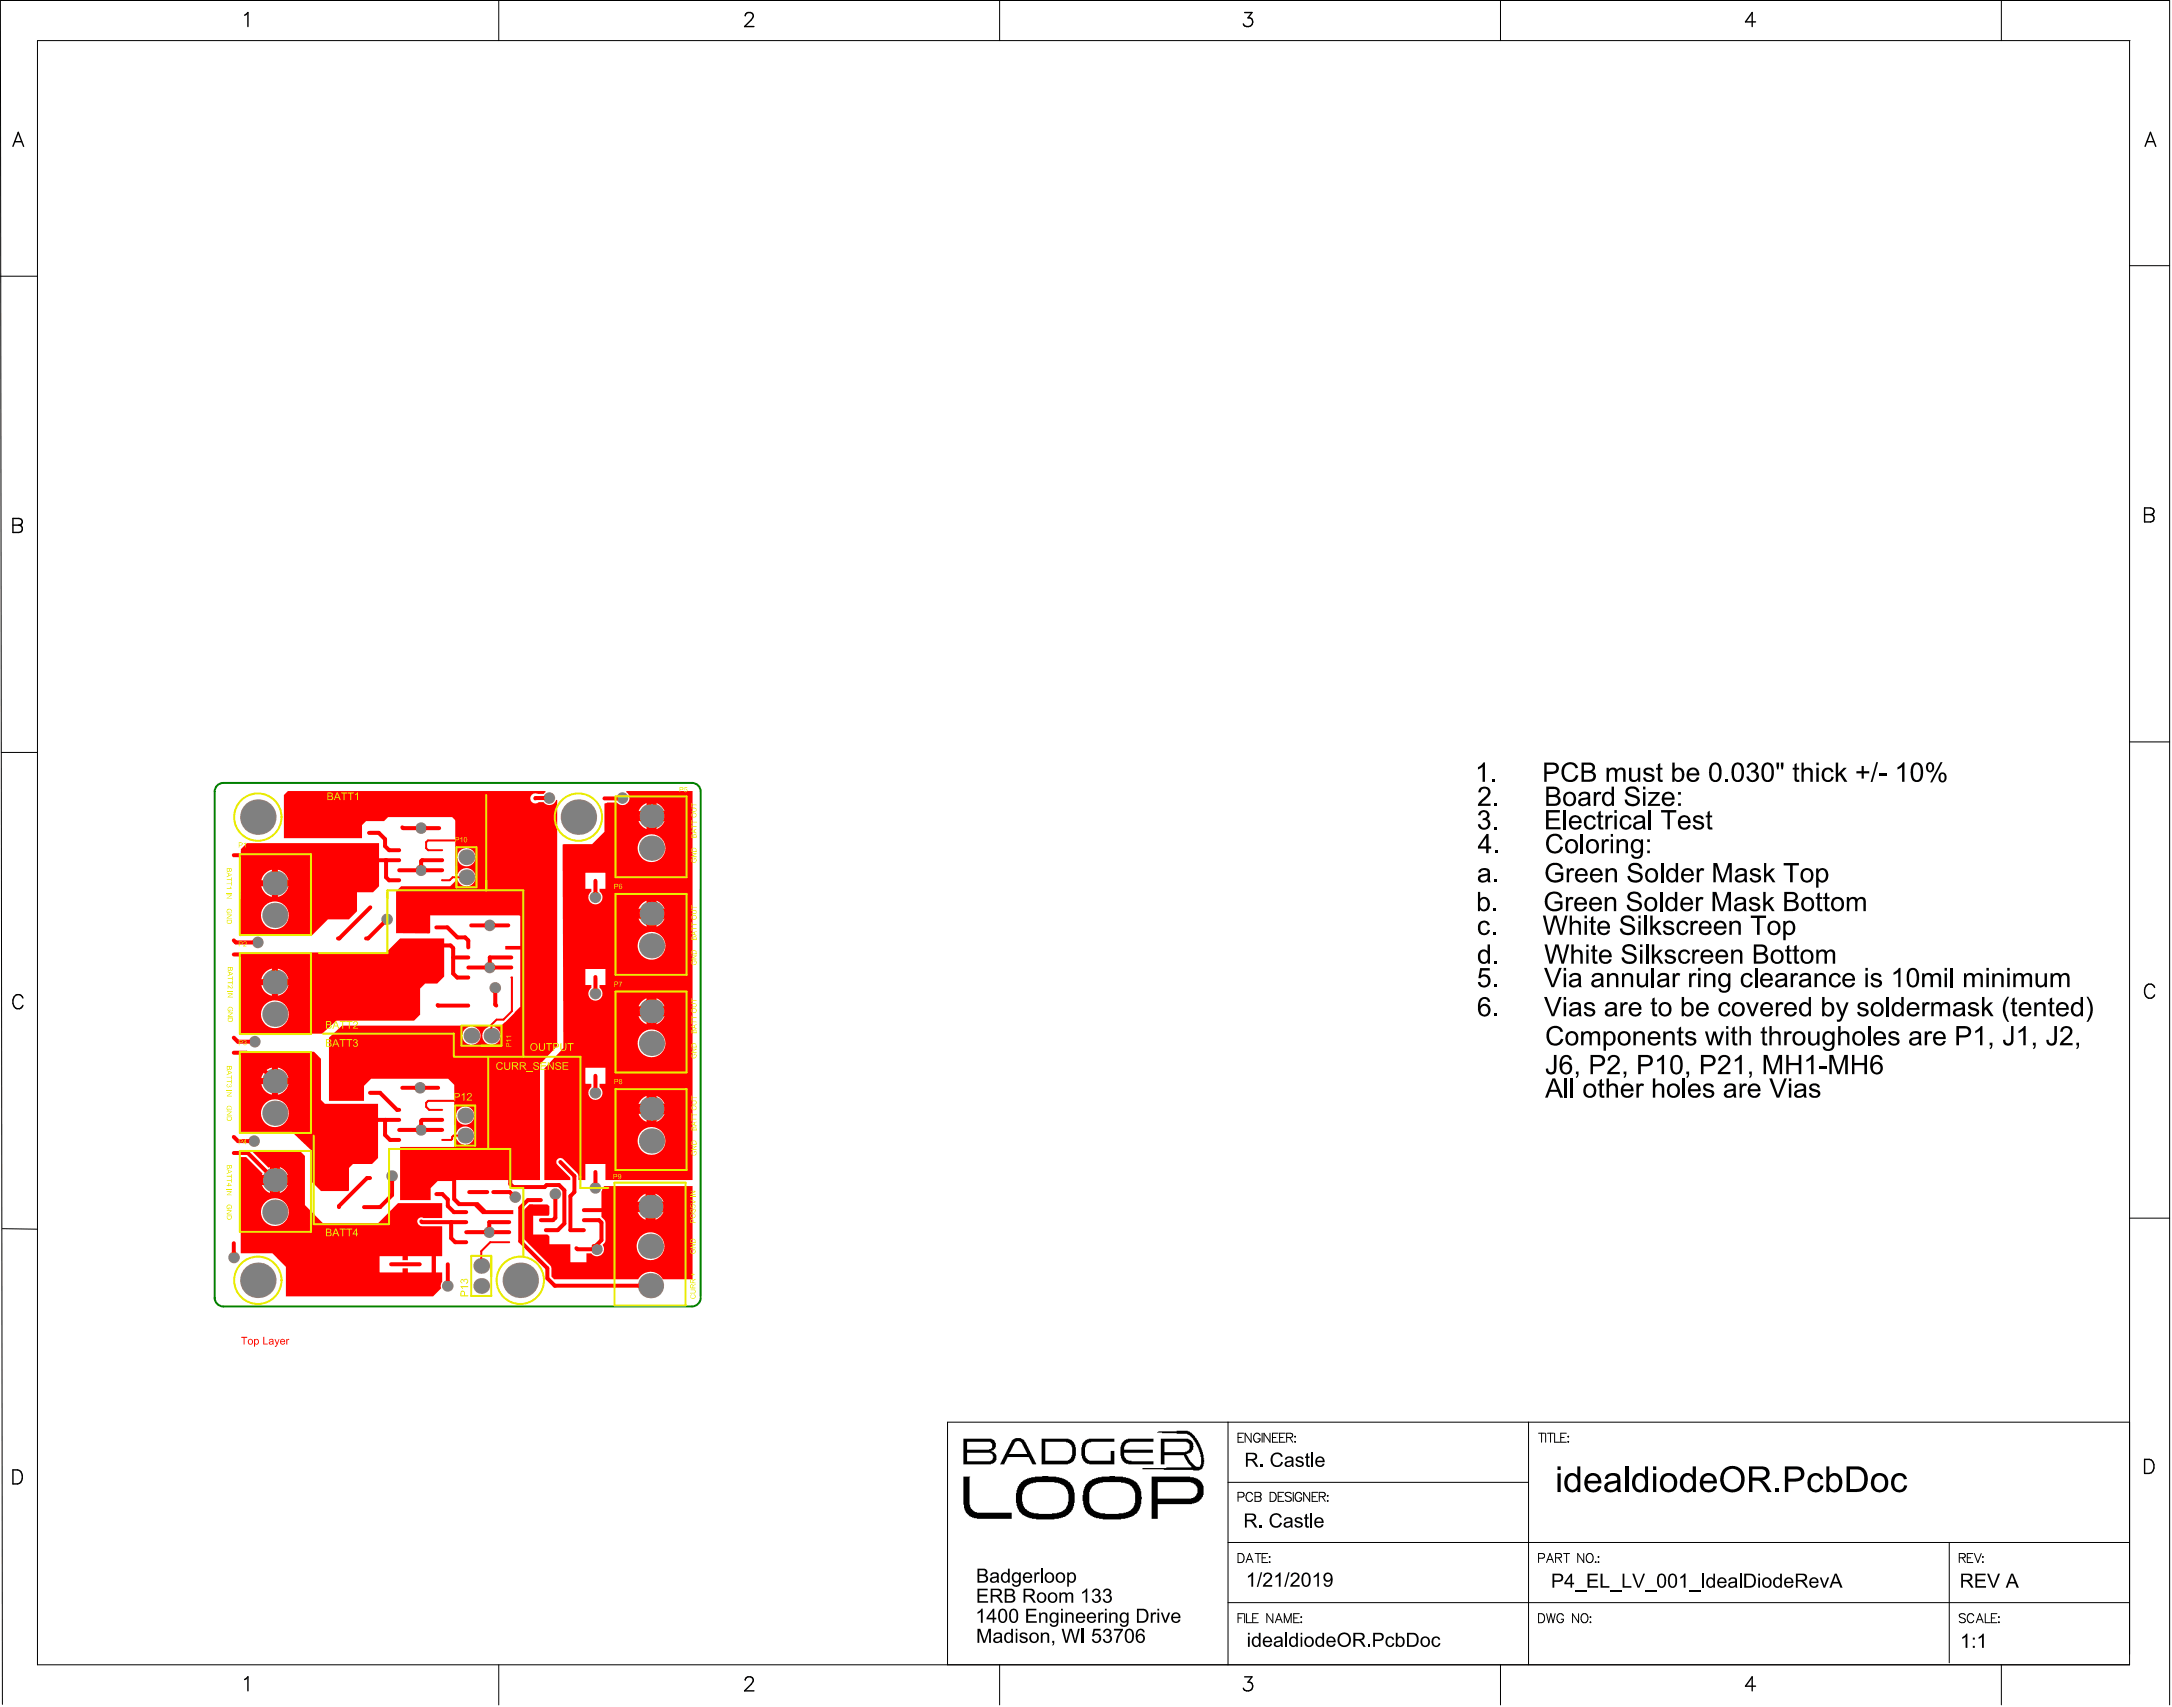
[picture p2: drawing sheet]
<svg xmlns="http://www.w3.org/2000/svg" width="917mm" height="720mm" viewBox="0 0 917 720" stroke-linecap="round" stroke-linejoin="round" font-family="sans-serif">
<g fill="#a57f6f">
<circle cx="234.3" cy="503.7" r="2.45"/>
<circle cx="107.2" cy="481.3" r="2.45"/>
<circle cx="108.8" cy="397.5" r="2.45"/>
<circle cx="107.5" cy="439.4" r="2.45"/>
<circle cx="251.9" cy="526.9" r="2.45"/>
<circle cx="231.8" cy="336.6" r="2.45"/>
<circle cx="98.8" cy="530.4" r="2.45"/>
<circle cx="262.7" cy="336.6" r="2.45"/>
<circle cx="217.4" cy="504.9" r="2.45"/>
<circle cx="189" cy="542.4" r="2.45"/>
<circle cx="209" cy="416.7" r="2.45"/>
<circle cx="251.3" cy="461" r="2.45"/>
<circle cx="251.3" cy="378.5" r="2.45"/>
<circle cx="251.3" cy="419.1" r="2.45"/>
<circle cx="251.3" cy="501.1" r="2.45"/>
<circle cx="177.3" cy="458.8" r="2.45"/>
<circle cx="206.7" cy="390.3" r="2.45"/>
<circle cx="177.7" cy="349.3" r="2.45"/>
<circle cx="165.4" cy="496.1" r="2.45"/>
<circle cx="163.3" cy="387.8" r="2.45"/>
<circle cx="206.7" cy="408.1" r="2.45"/>
<circle cx="177.7" cy="367.1" r="2.45"/>
<circle cx="206.4" cy="519.7" r="2.45"/>
<circle cx="177.7" cy="476.6" r="2.45"/>
<circle cx="196.3" cy="479" r="3.3"/>
<circle cx="203.1" cy="542.4" r="3.3"/>
<circle cx="203.1" cy="534" r="3.3"/>
<circle cx="196.3" cy="470.6" r="3.3"/>
<circle cx="116" cy="511.3" r="5.3"/>
<circle cx="116" cy="456" r="5.3"/>
<circle cx="116" cy="427.8" r="5.3"/>
<circle cx="116" cy="372.6" r="5.3"/>
<circle cx="198.9" cy="436.9" r="3.3"/>
<circle cx="207.4" cy="436.9" r="3.3"/>
<circle cx="196.8" cy="370" r="3.3"/>
<circle cx="116" cy="497.7" r="5.3"/>
<circle cx="116" cy="386.1" r="5.3"/>
<circle cx="116" cy="414.3" r="5.3"/>
<circle cx="116" cy="469.6" r="5.3"/>
<circle cx="196.8" cy="361.6" r="3.3"/>
<circle cx="108.8" cy="540" r="7.5"/>
<circle cx="108.8" cy="344.7" r="7.5"/>
<circle cx="219.5" cy="540" r="7.5"/>
<circle cx="274.5" cy="542.3" r="5.3"/>
<circle cx="274.5" cy="509" r="5.3"/>
<circle cx="274.9" cy="481.3" r="5.3"/>
<circle cx="274.9" cy="426.6" r="5.3"/>
<circle cx="274.9" cy="398.9" r="5.3"/>
<circle cx="274.9" cy="344.2" r="5.3"/>
<circle cx="244.1" cy="344.7" r="7.5"/>
<circle cx="274.5" cy="525.7" r="5.3"/>
<circle cx="274.9" cy="385.4" r="5.3"/>
<circle cx="274.9" cy="440.1" r="5.3"/>
<circle cx="274.9" cy="467.7" r="5.3"/>
<circle cx="274.9" cy="357.8" r="5.3"/>
</g>
<path d="M292 330.2a3.6 3.6 0 0 1 3.7 3.7M292.3 330.2h-198.1a3.6 3.6 0 0 0-3.6 3.7v213.8M295.7 334.1l-.1 212.7M90.6 547.4a3.6 3.6 0 0 0 3.6 3.7h197.8M295.7 547.4a3.6 3.6 0 0 1-3.7 3.6" fill="none" stroke="#008000" stroke-width=".85"/>
<g fill="#000">
<path d="M624.7 332.2l1.3-.4 .9 .1a2.45 2.45 0 0 1 2.1 2.1 2.45 2.45 0 0 1-1.5 2.5l-2.5 2.5h4v.9h-5.4l.5-1.3 3.2-3.1 .7-1.3-.2-.9-.9-.7-1.7 .5-.4 1.2-1-.1 .3-1.1zM623.6 323.6l1.7-1 .6-1h.7v8.2h-1v-6.4l-2 1.2zM629.7 328.6h1.1v1.2h-1.1zM630.6 338.8h1.2v1.1h-1.2zM660 322.5l2.3-1 1.3 .1 1.1 .5 1.2 1.8-1.1 .2-.6-1.1-1.1-.6-1.9 .4-1 1.3-.2 2.5 .6 1.5 1.1 .7h1.9l1-.8 .4-1.1 1 .3-.3 .9a3.7 3.7 0 0 1-4.6 1.5 3.7 3.7 0 0 1-2.2-4.3l.3-1.5zM672.5 334.1h.9v.8l.6-.8h1.5l.2 .2-.3 .9a1.25 1.25 0 0 0-1.5 0 1.25 1.25 0 0 0-.4 1.4v3.3h-1zM677.9 323.9h1v.8l.7-.8 .8-.1a1.71 1.71 0 0 1 1.9 1l1.4-1h.9l.9 .5 .5 1.2v4.3h-1.1v-3.7a1.3 1.3 0 0 0-1.4-1.5 1.3 1.3 0 0 0-1.1 1.7v3.5h-.9v-4.1a1.31 1.31 0 0 0-1.6-1 1.31 1.31 0 0 0-1 1.7v3.4h-1zM686.6 332.3l1.4-.6 2.2 .2 1.3 1 .3 1.2-1.1 .1-.5-1.2-1.8-.4a1.24 1.24 0 0 0-1.2 .5 1.24 1.24 0 0 0-.1 1.3l3.7 1.3 1.1 1.1 .1 .9-.5 1.5-2 .9-2.9-.6-.8-1-.3-1.2 1-.1 .4 1.1 .6 .5 1.8 .3a1.34 1.34 0 0 0 1.7-1.3 1.34 1.34 0 0 0-1.6-1.3l-2.1-.6-1.3-1.1-.1-1.2zM687.4 323.9h1v4.2a1.45 1.45 0 0 0 1.8 .8 1.45 1.45 0 0 0 .9-1.8v-3.2h1v5.9h-.8l-.1-.9a2.05 2.05 0 0 1-2.5 1 2.05 2.05 0 0 1-1.3-2.4zM693.9 324.4l1.1-.6 1.7 .1 .9 .5 .4 1-1 .1-.4-.7-1.1-.2a.77 .77 0 0 0-1.1 .7 .77 .77 0 0 0 1 .8l2 .5 .6 .6 .2 1.1-.3 .7-1.5 .9-1.7-.1-.9-.6-.5-1 1-.2a1.41 1.41 0 0 0 1.5 1.1 1.41 1.41 0 0 0 1.3-1.3l-1.8-.7a1.62 1.62 0 0 1-1.6-.9 1.62 1.62 0 0 1 .2-1.8zM695.6 334.1h4.7v.7l-3.8 4.4 4-.1v.8h-5.2v-.7l3.8-4.4h-3.5zM699.6 322.4l1-.6v2.1h.9v.7h-.9v3.6a.59 .59 0 0 0 .2 .7 .59 .59 0 0 0 .7-.1l.2 1h-.4a1.36 1.36 0 0 1-1.4-.3 1.36 1.36 0 0 1-.3-1.5v-3.4h-.8v-.7h.8z"/>
<path d="M728.1 328.6h1.1v1.2h-1.1zM737.9 322.1l1.4-.5 1.1 .1 .9 .6 .5 1-.2 1.4-.9 .7 1.3 .8 .3 1.5-.8 1.5-1 .6-1 .1-1.3-.3-1.2-1.4-.1-.6 1-.1 .6 1.3 1.2 .3 1-.4 .5-.8v-.9l-.5-.9-.8-.3-1 .1 .1-.9 1.1-.1 .6-.6v-1.3l-.5-.4-1-.2-.8 .5-.4 1-1-.2zM757.2 322.4l1-.6v2.1h1v.7h-1v3.5a.65 .65 0 0 0 .2 .8 .65 .65 0 0 0 .8-.1l.1 1h-.4a1.3 1.3 0 0 1-1.5-.3 1.3 1.3 0 0 1-.2-1.5v-3.4h-.7v-.7h.7zM760.2 321.7h.9v2.8l1.4-.7h1l1.2 .7 .2 .7v4.6h-1v-4.3l-.3-.6-.9-.3a1.6 1.6 0 0 0-1.6 2v3.2h-.9zM769.5 324.4l1-.5 1.4-.1 1.1 .5 .7 1.3-1 .1-.4-.8-.8-.4-1.4 .7-.4 2.3 .5 1.2 1 .4 .6-.1 .7-.5 .3-.9 1 .1-.9 1.7-1.1 .5h-1.1a3.4 3.4 0 0 1-1.2-5.5zM774.6 321.7h1.1v4.6l2.3-2.4h1.3l-2.2 2.2 2.4 3.7h-1.2l-2-3.1-.6 .7v2.4h-1.1zM785.5 323.1h1v2.2h2.3v.9h-2.3v2.2h-1v-2.2h-2.2v-.9h2.2zM791.7 321.5h.8l-2.4 8.4h-.8zM792.8 326.3h3.1v1h-3.1zM800.7 323.6l1.5-.9 .8-1.1h.6v8.2h-1v-6.4l-1.9 1.2zM624.6 342.2l1.2-.5 1.3 .2 1.4 1.3v1.1l-1.1 1.2 1.2 .8 .3 1.7-.6 1.1-.8 .6-.9 .3-1.4-.2-1.1-.7-.4-.7-.1-.7 1-.1 .7 1.3 1.3 .2 .9-.5 .4-.8-.5-1.5-.8-.4-1 .1 .1-.8 1.6-.6 .2-.8-.2-.7-1.5-.6-.7 .5-.4 1-1-.2zM630.5 348.7h1.1v1.1h-1.1z"/>
<path d="M630.8 358.8h1.1v1.1h-1.1zM653.7 352.4l1.7-.7 1.9 .1 1.4 .9 .7 1.3-1 .2-.5-.9-1-.7-1-.1-1.3 .5-.8 1-.3 1.5 .5 2.5 .8 .8 1.7 .3 1.4-.7 .6-1.4 1.1 .3-.4 1.1a3.7 3.7 0 0 1-4.6 1.4 3.7 3.7 0 0 1-2.2-4.3l.5-2zM652.4 341.7h5.8v1h-4.7v2.5h4.5v.9h-4.5v2.8h5v.9h-6.1zM659.7 341.7h1.1v8.1h-1.1zM667 351.8h1v8.1h-1zM669 344.6l1-.6 1.7-.1 1.2 .8 .5 1-1.1 .1v-.2a1.59 1.59 0 0 0-2.1-.7 1.59 1.59 0 0 0-.8 2v.3a1.55 1.55 0 0 0 1.2 1.9 1.55 1.55 0 0 0 1.8-1.4l1 .2-.5 1.3-1.2 .7h-1.4a3.4 3.4 0 0 1-1.3-5.2zM674.5 342.5l1-.5v2h1v.7h-1v3.5a.67 .67 0 0 0 .2 .8 .67 .67 0 0 0 .8 0v.9h-1.2l-.8-.7v-4.5h-.7v-.7h.7zM675.9 354h.8v.9l1.1-1 1.3 .3-.4 .9-.4-.1a1.21 1.21 0 0 0-1.4 1.6v3.3h-1zM677.4 344h.9v.9l.7-.9h1.4l.2 .2-.4 .9a1.33 1.33 0 0 0-1.4 .2 1.33 1.33 0 0 0-.4 1.5v3h-1zM682.2 354h.9v.8l.1-.2a2.08 2.08 0 0 1 2.5-.6 2.08 2.08 0 0 1 1.3 2.2v3.7h-1v-3.9a1.44 1.44 0 0 0-1.8-1.2 1.44 1.44 0 0 0-1 1.9v3.2h-1zM684.3 344.5l1.7-.7 1.3 .3 .7 .5 .5 1.1h-1a1.63 1.63 0 0 0-2.2-.9 1.63 1.63 0 0 0-.8 2.2v.7a1.52 1.52 0 0 0 1.5 1.5 1.52 1.52 0 0 0 1.6-1.5l1 .2-.6 1.3-1.2 .7h-1.4a3.4 3.4 0 0 1-1.1-5.4zM695.7 341.7h1v8.1h-1z"/>
<path d="M700.9 341.7h6.4v1h-2.7v7.1h-1v-7.1h-2.7zM715 344.3l.8-.4h1.6l1.2 .7 .3 .9-1 .1-.3-.7-1.1-.2a.81 .81 0 0 0-1.1 .7 .81 .81 0 0 0 1.1 .8l2 .7 .5 .6 .1 1.1-.3 .5-.9 .7-1.8 .1a2.06 2.06 0 0 1-1.9-1.8l1-.1 .6 1 .8 .1a.9 .9 0 0 0 1.3-.3 .9 .9 0 0 0-.5-1.3l-2.6-.9-.4-1.2zM720.5 342.5l1-.5v2h1v.7h-1v3.5a.67 .67 0 0 0 .2 .8 .67 .67 0 0 0 .8 0l.1 .8-.4 .1a1.33 1.33 0 0 1-1.4-.3 1.33 1.33 0 0 1-.3-1.5v-3.4h-.7v-.7h.7zM630.5 371h1.2v1.1h-1.2zM653 377.1l.8-.6 1.6-.5 1.8 .2 1.3 .8 .7 1.5-1 .2-.3-.9-1.2-.7-1.3-.1-1.4 .6-.9 1.5-.1 1.9 .3 1.1 .7 .8 1.1 .5 1.3 .1 1.9-.9v-1.5h-2.4v-.9h3.4v3l-2.5 1.2h-1.5l-2.1-.8-1.1-1.5-.3-1.6 .4-2.3zM653.6 364.7l1.8-.8h1.6l1.2 .5 .9 .7 .5 1.2-1 .3-.4-.9-1-.7-1-.2-1.4 .3-1.3 1.5-.3 1.7 .3 1.3 .8 1.2 1.4 .5h1.2l1.7-.8v-1.5h-2.4v-1h3.5l-.2 3.2-1.9 .9-1.7 .2-1.8-.5-1-.8-.7-1.3-.3-1.9 .5-1.9zM660.8 378.4h.9v.9l.9-1 1 .1 .4 .3-.5 .8a1.3 1.3 0 0 0-1.4 .3 1.3 1.3 0 0 0-.3 1.4v3.1h-1zM661.1 366.3h.9v.9l.6-.9h1.5l.2 .2-.3 .9a1.25 1.25 0 0 0-1.5 .1 1.25 1.25 0 0 0-.4 1.3v3.3h-1zM677.2 378.4h.9v.9l.2-.3a2.06 2.06 0 0 1 2.5-.6 2.06 2.06 0 0 1 1.2 2.3v3.6h-1v-3.6a1.44 1.44 0 0 0-1.7-1.5 1.44 1.44 0 0 0-1.1 1.9v3.2h-1zM677.5 366.3h.9v.9l.2-.3a2.09 2.09 0 0 1 2.5-.6 2.09 2.09 0 0 1 1.2 2.3v3.5h-1l-.1-4.4-.4-.5-1.1-.1a1.56 1.56 0 0 0-1.2 1.8v3.2h-1zM687.3 376.8l1.9-.8 1.7 .2 1.4 1 .3 1.3-1 .1-.7-1.4-1.8-.1a1.3 1.3 0 0 0-1.4 1.2l.5 .8 3.3 .9 1.3 1.4 .1 .8-.5 1.3-1.8 .9-2.8-.3-1-1-.3-1.4 1-.1 .5 1.3 1.3 .5a1.61 1.61 0 0 0 1.8-.1 1.61 1.61 0 0 0 .5-1.8l-.9-.6-2.6-.7-1.1-.9-.3-1.3zM687.8 364.5l1.4-.6 1.9 .1 1.5 1.1 .4 1.2-1 .1-.3-.7a2.17 2.17 0 0 0-3.6 .3l.4 .9 4 1.4 .6 .7 .1 1.1-.6 1.3-1.9 .9-2.2-.2-1.4-1.2-.4-1.4 1-.1 .4 1.1 .6 .5 1.5 .4 .8-.2a1.33 1.33 0 0 0 1.1-1.5 1.33 1.33 0 0 0-1.5-1.1l-2.1-.5-1.2-.9-.2-1.4z"/>
<path d="M700.8 364h1v8.1h-1zM715.6 378.4h1v.9l.9-1 1.2 .2 .1 .2-.5 .8a1.3 1.3 0 0 0-1.4 .3 1.3 1.3 0 0 0-.3 1.4v3.1h-1zM716 366.3h.9v.9l.8-1 1.4 .2-.3 1a1.31 1.31 0 0 0-1.5 .2 1.31 1.31 0 0 0-.3 1.5v3h-1zM723 364h1.6l2.4 7 2.3-7h1.5v8.1h-1.1v-6.7l-2.3 6.7h-1l-2.4-6.9v6.9h-1zM738.8 378.7l.8-.4 2 .2 .7 .5 .3 .9-1 .2-.4-.8-1.1-.1a.73 .73 0 0 0-1 .4 .73 .73 0 0 0 .7 .9l2.7 1.1 .3 1.5-1.1 1.1-1.9 .2-1-.3-.8-1-.1-.5h1.1a1.51 1.51 0 0 0 1.4 1.1 1.51 1.51 0 0 0 1.4-1.1l-.3-.5-1.6-.5a1.65 1.65 0 0 1-1.7-1 1.65 1.65 0 0 1 .6-1.9zM739 366.7l1.2-.6 1.6 .2 .7 .4 .4 1.1-1 .1-.4-.7-.9-.2a.84 .84 0 0 0-1.2 .8 .84 .84 0 0 0 1.2 .7l1.5 .5a1.79 1.79 0 0 1 .8 2.3 1.79 1.79 0 0 1-2.2 1l-1.7-.5-.7-1.4 1-.1 .4 .9 1.2 .3a.94 .94 0 0 0 1.2-1 .94 .94 0 0 0-1.3-.8l-1.7-.6a1.56 1.56 0 0 1-.1-2.4zM744.4 364h.9v4.7l2.4-2.4h1.3l-2.3 2.2 2.5 3.6h-1.2l-1.9-2.9-.8 .7v2.2h-.9zM752.7 364h6.4v1h-2.6v7.1h-1.1v-7.1h-2.7zM766.9 377l1-.6v2h1v.8h-1v3.6a.64 .64 0 0 0 .3 .6 .64 .64 0 0 0 .7 0l.2 .9-1.1 .1a1.33 1.33 0 0 1-1.1-1.8v-3.4h-.7v-.8h.7zM770.1 377l.9-.6v2h1v.8h-1v3.5a.65 .65 0 0 0 .3 .7 .65 .65 0 0 0 .7 0l.2 .9h-.4a1.3 1.3 0 0 1-1.5-.3 1.3 1.3 0 0 1-.2-1.4v-3.4h-.8v-.8h.8zM779.3 378.4h.9v.9l.8-.8 .7-.2a1.71 1.71 0 0 1 2 1l1.3-1h1l.9 .5 .4 1.3v4.2h-1v-3.7a1.3 1.3 0 0 0-1.4-1.4 1.3 1.3 0 0 0-1.1 1.7v3.4h-1l-.1-4.6-.6-.5-1.2 .2-.6 1.2v3.7h-1zM624.7 388.8l1.3-.5 1.5 .3 .7 .5 .4 .9-1 .2a1.59 1.59 0 0 0-2.1-.9 1.59 1.59 0 0 0-.8 2.1l.1 1.4 1.1 .8 1.3-.2 .6-1.2 .9 .1-.8 1.7-1.3 .5-1-.1a3.4 3.4 0 0 1-1.4-5.1z"/>
<path d="M629.9 393.2h1.1v1.1h-1.1zM630.2 383.1h1.1v1.2h-1.1zM651 386.2h1.1l1.6 7 1.9-7h1.3l1.8 7 1.7-7h1l-2.2 8.1h-1l-1.9-7.1-2 7.1h-1.1zM662.4 386.2h.9v2.9l.4-.3a2.03 2.03 0 0 1 2.3-.3 2.03 2.03 0 0 1 1.1 2.1v3.7h-.9l-.1-4.3-.3-.6-.8-.3-1 .3-.5 .6-.2 4.3h-.9zM671.3 387l1-.6v2.1h1.1v.7h-1.1v3.5a.71 .71 0 0 0 .3 .7 .71 .71 0 0 0 .8 .1v.9h-1.1l-.9-.6-.1-4.6h-.7v-.7h.7zM684.6 386.7l1.4-.6h1.5l1.2 .5 1 1.3 .1 .6-1.1 .1-.5-1.1-1-.5-1.6 .2-.7 .7v.5l.4 .7 3.4 1 1.1 1.1 .2 1.1-.5 1.2-1 .7-1 .3-2.9-.6-.8-.9-.3-1.3 1-.1 .6 1.4 .8 .4 1.2 .1a1.37 1.37 0 0 0 1.6-.6 1.37 1.37 0 0 0-.1-1.6l-3.3-1.1-1-.5-.5-1.7zM685.4 398.7l1.6-.5 1.7 .2 1.1 .6 .5 .7 .1 1h-1l-.2-.8-1-.7h-1.6l-1 .9v.6l.4 .5 3.3 1 1.2 1.1 .2 1.2-.5 1.1-1.1 .8-1.4 .3-1.4-.2-1.1-.6-.6-.6-.3-1.4 1-.1 .6 1.3 1.2 .5h.9a1.38 1.38 0 0 0 1.6-1.3 1.38 1.38 0 0 0-1.6-1.4l-2.1-.6-1-.7-.3-1.7zM693.8 386.2h1v8.1h-1zM696.4 386.2h1v4.6l2.3-2.3h1.3l-2.2 2.2 2.5 3.6h-1.3l-2-3-.6 .7v2.3h-1zM700.5 376.2h1v8.1h-1zM702.5 388.6l2.1-.2a1.73 1.73 0 0 1 1.7 1.6l-1 .1-.4-.8-.8-.2a.82 .82 0 0 0-1.1 .2 .82 .82 0 0 0 .1 1.1l2.5 .8a1.81 1.81 0 0 1 .7 2.3 1.81 1.81 0 0 1-2.2 1l-1.7-.5-.7-1.4 .9-.2 .6 1.1 1.1 .1a.93 .93 0 0 0 1.2-.9 .93 .93 0 0 0-1.2-.8l-1.8-.6-.6-.5-.1-1.2zM708.4 388.9l1.4-.6 1.5 .3 1.1 1.4-1 .2a1.59 1.59 0 0 0-2.1-.9 1.59 1.59 0 0 0-.9 2.1l.4 1.6 .9 .6 1.3-.2 .6-1.2 .9 .1-.8 1.7-1.3 .5-.8-.1a3.2 3.2 0 0 1-1.8-4.7z"/>
<path d="M713.3 388.5h1v.8l.8-.9 1.2 .1 .3 .1-.5 .9a1.33 1.33 0 0 0-1.5 .3 1.33 1.33 0 0 0-.2 1.5v3h-1.1zM722.6 376.2h1.7l2.3 6.9 2.4-6.9h1.4v8.1h-1v-6.8l-2.4 6.8h-1l-2.3-6.9v6.9h-1.1zM729.7 388.5h1v.8l.1-.2a2.09 2.09 0 0 1 2.6-.7 2.09 2.09 0 0 1 1.2 2.4v3.5h-1l-.2-4.6-.9-.6-1.3 .5-.4 1.2v3.5h-1.1zM744 376.2h1v4.7l2.3-2.5h1.4l-2.3 2.2 2.5 3.7h-1.2l-2-3-.7 .7v2.3h-1zM738.8 386.2h6.4v1h-2.7v7.1h-1.1v-7.1h-2.6zM624.6 408.3h4v1.1h-3.3l-.4 2.1 1.4-.5 .8 .1a2.72 2.72 0 0 1 1 4.7 2.72 2.72 0 0 1-4.5-1.5l1.1-.1 .5 1.2 1.2 .3 1.1-.5 .5-1.3-.3-1.2-1.1-.8-1.3 .2-.6 .6-.9-.1zM630.5 415.3h1.1v1.1h-1.1zM630.6 405.4h1.1v1.1h-1.1zM651.5 408.3h1.2l2.6 7.2 2.6-7.2h1.1l-3.2 8.1h-1.1zM651.7 398.4h1.1l1.6 7 1.9-7h1.3l1.8 7 1.7-7h1.1l-2.3 8.1h-1l-1.9-7.1-2 7.1h-1.2zM663 398.4h1.1v2.8l1-.6 1.1-.1 1.4 .8 .3 5.2h-1.1v-4l-.5-1-.7-.2a1.52 1.52 0 0 0-1.5 2v3.2h-1.1zM672 399.1l1-.6v2.1h1v.7h-1v3.5a.65 .65 0 0 0 .2 .8 .65 .65 0 0 0 .8 0l.2 .9-.5 .1a1.38 1.38 0 0 1-1.7-1.8v-3.5h-.7v-.7h.7z"/>
<path d="M678.1 410.5h.9v.8l.2-.2a2.08 2.08 0 0 1 2.5-.6 2.08 2.08 0 0 1 1.2 2.2v3.7h-1v-3.8a1.43 1.43 0 0 0-1.7-1.3 1.43 1.43 0 0 0-1.1 1.9v3.2h-1zM684.4 410.5h.9v.8l.1-.2a2.07 2.07 0 0 1 2.6-.7 2.07 2.07 0 0 1 1.2 2.3v3.7h-1v-3.9a1.44 1.44 0 0 0-1.8-1.2 1.44 1.44 0 0 0-1 1.9v3.2h-1zM690.7 410.5h1l.1 4.4a1.22 1.22 0 0 0 2 .5l.6-.9 .1-4h.9v5.9h-.8v-.9l-.5 .5a2.02 2.02 0 0 1-2.4 .4 2.02 2.02 0 0 1-1-2.2zM694.5 398.4h1v8.1h-1zM697 408.3h1v8.1h-1zM697 398.4h1v4.6l2.4-2.4h1.3l-2.2 2.2 2.4 3.7h-1.2l-1.9-3.1-.8 .7v2.4h-1zM703.2 400.8l.8-.3 1.9 .2 .7 .4 .4 1-1 .2-.3-.8-1.1-.2a.8 .8 0 0 0-1.1 .7 .8 .8 0 0 0 1 .9l1.9 .5 .6 .5 .3 1-.9 1.3-2.1 .4a2.03 2.03 0 0 1-1.9-1.9l.9-.2 .3 .9 1.2 .4a.91 .91 0 0 0 1.3-.5 .91 .91 0 0 0-.7-1.2l-2.1-.7a1.56 1.56 0 0 1-.1-2.6zM705.8 410.5h1v.8a1.4 1.4 0 0 1 2.2-.6l-.3 .9a1.31 1.31 0 0 0-1.6 .2 1.31 1.31 0 0 0-.3 1.5v3.1h-1zM709.1 401l1.1-.5 1.6 .2 .8 .5 .6 1.1h-1a1.61 1.61 0 0 0-2-.9 1.61 1.61 0 0 0-1.1 2l.4 1.7 .8 .6 1.4-.2 .5-1.2 1.1 .2-.5 1.1-.6 .6-.9 .4-1.3-.1a3.4 3.4 0 0 1-.9-5.5zM712.8 410.5h.9v.8a1.4 1.4 0 0 1 2.3-.6l-.5 .9a1.29 1.29 0 0 0-1.5 .3 1.29 1.29 0 0 0-.2 1.4v3.1h-1zM714.1 400.6h.9v.9l.1-.2a1.3 1.3 0 0 1 2.1-.5l-.3 1-.9-.3-.6 .4-.4 1.5v3.1h-.9zM719.1 410.5h.8v.8l.2-.2a2.07 2.07 0 0 1 2.5-.7 2.07 2.07 0 0 1 1.2 2.3v3.7h-1v-3.9a1.44 1.44 0 0 0-1.7-1.2 1.44 1.44 0 0 0-1.1 1.9v3.2h-.9z"/>
<path d="M730.5 400.6h.9v.8a2.07 2.07 0 0 1 2.5-.9 2.07 2.07 0 0 1 1.3 2.4v3.6h-1l-.1-4.6-.8-.6-1.4 .5-.5 1.3v3.4h-.9zM735.7 410.8l1.1-.4 1.5 .1 .8 .7 .5 1-1 .2-.1-.2a1.59 1.59 0 0 0-2.1-.8 1.59 1.59 0 0 0-.8 2.1l.2 1.4 1.1 .8 1.3-.3 .5-1.1 .9 .1-.8 1.6-1.7 .6a3.3 3.3 0 0 1-1.6-5.6zM740.5 408.3h1v8.1h-1zM754 399.1l1-.6v2.1h1v.7h-1v3.5a.62 .62 0 0 0 .2 .7 .62 .62 0 0 0 .8 .1l.1 .9-.5 .1-1.1-.2-.5-.7v-4.4h-.8v-.7h.8zM755.6 410.5h.9v.8a1.4 1.4 0 0 1 2.3-.6l-.3 .9a1.31 1.31 0 0 0-1.6 .2 1.31 1.31 0 0 0-.3 1.5v3.1h-1zM757.1 399.1l1.1-.6v2.1h1v.7h-1v3.6a.66 .66 0 0 0 .2 .7 .66 .66 0 0 0 .8 0l.1 .9-.6 .1a1.34 1.34 0 0 1-1.6-1.8v-3.5h-.7v-.7h.7zM765.7 410.5h.9v.8l.2-.2a2.07 2.07 0 0 1 2.5-.7 2.07 2.07 0 0 1 1.2 2.3v3.7h-1v-3.9a1.44 1.44 0 0 0-1.8-1.2 1.44 1.44 0 0 0-1 1.9v3.2h-1zM766.4 400.6h.9l.1 .8 .7-.7 1.4-.2 .7 .2 .5 .8 1.5-1 1.3 .2 .9 1.2v4.6h-1v-4.5l-.8-.7-1.3 .5-.4 .8v3.9h-1v-4.1a1.3 1.3 0 0 0-1.7-1 1.3 1.3 0 0 0-.7 1.8l-.1 3.3h-1zM772.6 411.1l1.4-.7 1.5 .1 .8 .7 .5 1-1 .2-.1-.2a1.59 1.59 0 0 0-2.1-.8 1.59 1.59 0 0 0-.8 2.1l.2 1.4 1.1 .8 1.3-.3 .5-1.1 .9 .1-.8 1.6-1.7 .6a3.3 3.3 0 0 1-1.7-5.5zM789.8 411.1l.9-.6 1.4-.1 1.3 .5 .5 1.1-.9 .2-.4-.8-1.1-.2a.81 .81 0 0 0-1.1 .8 .81 .81 0 0 0 1.1 .7l1.8 .6 .8 .9a2.35 2.35 0 0 1-1.2 2.2 2.35 2.35 0 0 1-2.5-.1l-.7-.6-.4-1.1 1-.1 .1 .3a1.39 1.39 0 0 0 1.4 .9 1.39 1.39 0 0 0 1.3-1.2l-.3-.3-2.6-.8-.6-.6-.2-1zM799.1 410.2l1.3-.8 1-1.1h.5v8.1h-.9v-6.4l-2 1.2zM811.1 410.5h.9v.8l1.4-.9 1.4 .2a.74 .74 0 0 0 .7 .6 .74 .74 0 0 0 .7-.5l1.6-.2a1.66 1.66 0 0 1 1.3 1.8v4.1h-1v-4.2l-.2-.6-.7-.4-.7 .1-.7 .6-.2 4.5h-1l-.1-4.3a1.34 1.34 0 0 0-1.7-.7 1.34 1.34 0 0 0-.7 1.8v3.2h-1z"/>
<path d="M823.1 408.3h.9v8.1h-.9zM828.7 410.5h.9l.1 .8 .8-.8 1.3-.1 1.3 1 1.2-.9h1.1a1.5 1.5 0 0 1 1.3 1.8v4.1h-.9v-3.7a1.3 1.3 0 0 0-1.5-1.4 1.3 1.3 0 0 0-1.1 1.7v3.4h-1v-3.8a1.26 1.26 0 0 0-1.4-1.4 1.26 1.26 0 0 0-1 1.7v3.5h-1.1zM840.7 410.5h.9v.8l.2-.2a2.07 2.07 0 0 1 2.5-.7 2.07 2.07 0 0 1 1.2 2.3v3.7h-1v-3.9a1.44 1.44 0 0 0-1.8-1.2 1.44 1.44 0 0 0-1 1.9v3.2h-1zM849.5 410.5h.9l.1 .8 .8-.8 1.3-.1 .7 .2 .6 .8 1.2-.9h1.5l.9 1.3v4.6h-1v-3.8a1.26 1.26 0 0 0-1.5-1.3 1.26 1.26 0 0 0-1 1.7v3.4h-1v-3.8a1.27 1.27 0 0 0-1.4-1.4 1.27 1.27 0 0 0-1 1.7v3.5h-1.1zM858.9 410.5h1v3.7a1.24 1.24 0 0 0 .5 1.2 1.24 1.24 0 0 0 1.3 .1l.9-.8 .1-4.2h1v5.9h-.9v-.9l-.3 .5a2.08 2.08 0 0 1-2.5 .4 2.08 2.08 0 0 1-1.1-2.2zM865.3 410.5h.9v.8l.8-.8 1.1-.1a1.54 1.54 0 0 1 1.6 1l1.1-.9h1.3a1.9 1.9 0 0 1 1.2 1.8v4.1h-1v-3.9a1.3 1.3 0 0 0-1.6-1.2 1.3 1.3 0 0 0-1 1.7v3.4h-.9l-.1-3.9a1.26 1.26 0 0 0-1.4-1.3 1.26 1.26 0 0 0-1 1.7v3.5h-1zM630.5 427.5h1.2v1.1h-1.2zM651.5 420.5h1.2l2.6 7.3 2.6-7.3h1.1l-3.1 8.1h-1.1zM653.9 433.5l1.4-.7h2.1l1.5 .9 .7 1.4-1.1 .2-.5-1.1-1.1-.6h-1.2l-1 .5-.8 1-.2 1v1.9l.6 1.3 1.2 .8h1.5l1-.6 .6-1.4 1.1 .3-.3 .7a3.7 3.7 0 0 1-4.5 1.8 3.7 3.7 0 0 1-2.3-4.3l.4-2zM669 423.2l1.3-.6 1.5 .2 .7 .4 .4 1.1-.9 .1-.3-.7-1.1-.2a.82 .82 0 0 0-1.2 .6 .82 .82 0 0 0 1 .9l1.9 .6a1.82 1.82 0 0 1 .5 2.3 1.82 1.82 0 0 1-2.1 .9l-.4-.1a2.02 2.02 0 0 1-2-1.8l1-.1 .4 .9 1 .3a.95 .95 0 0 0 1.2-.3 .95 .95 0 0 0-.1-1.3l-2.4-.7a1.47 1.47 0 0 1-.4-2.5zM667.2 435.1h.9v.8l.7-.7 .8-.3a1.82 1.82 0 0 1 2 1l.2-.1a1.9 1.9 0 0 1 2.1-.8 1.9 1.9 0 0 1 1.3 1.9v4h-1l-.1-4.3a1.04 1.04 0 0 0-1.6-.7l-.7 1-.1 4h-1v-3.9a1.31 1.31 0 0 0-1.6-1.1 1.31 1.31 0 0 0-.9 1.7v3.3h-1zM683.8 422.8h.9v.9l.2-.2a1.3 1.3 0 0 1 2.1-.5l-.4 .9-.2-.2a1.38 1.38 0 0 0-1.4 .5 1.38 1.38 0 0 0-.2 1.4v3h-1z"/>
<path d="M689.3 435.1h.9v.8l.2-.2a2.1 2.1 0 0 1 2.5-.7 2.1 2.1 0 0 1 1.2 2.4v3.5h-1l-.1-4.5-.7-.6h-.8a1.56 1.56 0 0 0-1.2 1.9v3.2h-1zM697.2 421.3l1-.6v2.1h1v.8h-1v3.4a.7 .7 0 0 0 .2 .7 .7 .7 0 0 0 .8 .1l.2 .8-.3 .1-1.2-.1-.6-.5-.1-4.5h-.7v-.8h.7zM701.8 435.1h1v.8l.1-.2a2.09 2.09 0 0 1 2.6-.7 2.09 2.09 0 0 1 1.2 2.4v3.5h-1l-.2-4.6-.9-.5-1.3 .4-.4 1.2v3.5h-1.1zM708.4 433.6l1-.6v2.1h1v.7h-1v3.5a.71 .71 0 0 0 .2 .7 .71 .71 0 0 0 .8 .1v.9h-1.1l-.9-.6v-4.6h-.8v-.7h.8zM711.7 435.4l1.2-.5 1 .1a1.73 1.73 0 0 1 1.7 1.6l-1 .1-.4-.8-.8-.1a.82 .82 0 0 0-1.1 .1 .82 .82 0 0 0 .1 1.1l2.5 .8a1.81 1.81 0 0 1 .7 2.3 1.81 1.81 0 0 1-2.2 1l-1.7-.5-.7-1.4 .9-.1 .6 1 1.1 .1a.95 .95 0 0 0 1.2-1 .95 .95 0 0 0-1.4-.7l-1.6-.5a1.65 1.65 0 0 1-.1-2.6zM725.9 423.3l1.5-.7 1.4 .2 .8 .5 .6 1.2-1 .2a1.58 1.58 0 0 0-2-1.2 1.58 1.58 0 0 0-1.1 2l.2 1.1a1.48 1.48 0 0 0 1.5 1.4 1.48 1.48 0 0 0 1.4-1.5l1.1 .1-.6 1.3-1 .7-1.2 .1a3.1 3.1 0 0 1-2-4.7zM731 433.6l1-.6v2.1h1v.7h-1v3.5a.71 .71 0 0 0 .3 .7 .71 .71 0 0 0 .7 .1l.2 .8-.9 .1a1.38 1.38 0 0 1-1.3-1.8v-3.4h-.7v-.7h.7zM734.1 432.8h.9v3l.4-.4a2 2 0 0 1 2.4-.4 2 2 0 0 1 1 2.2v3.7h-1v-4a1.45 1.45 0 0 0-1.8-1 1.45 1.45 0 0 0-1 1.8v3.2h-.9zM736.8 422.8h1.1l1.6 4.7 1.7-4.7h1l-2.2 5.8h-1zM743.7 433.6l.9-.6v2.1h1v.7h-1v3.5a.71 .71 0 0 0 .3 .7 .71 .71 0 0 0 .7 .1l.2 .8-.8 .1a1.3 1.3 0 0 1-1.3-1.8v-3.4h-.8v-.7h.8zM746.7 432.8h.9v3l.4-.4a2.03 2.03 0 0 1 2.3-.3 2.03 2.03 0 0 1 1.1 2.1v3.7h-.9l-.1-4a1.38 1.38 0 0 0-1.6-1.1 1.38 1.38 0 0 0-1.1 1.6l-.1 3.5h-.9zM749.4 422.8h.9v.8a1.4 1.4 0 0 1 2.3-.6l-.4 .9a1.31 1.31 0 0 0-1.5 .2 1.31 1.31 0 0 0-.3 1.5v3h-1z"/>
<path d="M752.9 435.1h.9v.8l.8-.9 1.3 .1 .2 .1-.3 1a1.25 1.25 0 0 0-1.5 0 1.25 1.25 0 0 0-.4 1.4v3.3h-1zM775.7 432.8h1v3l.3-.4a2.03 2.03 0 0 1 2.3-.3 2.03 2.03 0 0 1 1.1 2.1v3.7h-.9l-.1-4a1.41 1.41 0 0 0-1.8-1 1.41 1.41 0 0 0-.9 1.8v3.2h-1zM774.6 422.8h1.1l1.6 4.7 1.7-4.7h1l-2.7 7.4-1.1 .8-1.1-.1v-.9l1.2-.1 .6-1.3zM784.4 423.1l1.2-.5 1.6 .2 .9 .7 .2 .8-1 .1-.4-.7-1-.2a.81 .81 0 0 0-1.1 .7 .81 .81 0 0 0 1.1 .8l1.8 .6a1.86 1.86 0 0 1 .4 2.4 1.86 1.86 0 0 1-2.3 .7l-1.4-.4-.7-1.4 .9-.1 .5 .9 1.2 .3a.95 .95 0 0 0 1.2-1 .95 .95 0 0 0-1.4-.8l-1.1-.4a1.52 1.52 0 0 1-1.2-1.2 1.52 1.52 0 0 1 .6-1.5zM796 420.5h1v8.1h-1zM797.4 435.4l1.2-.5 .9 .1a1.74 1.74 0 0 1 1.9 1.6l-1.1 .1-.4-.8-.5-.1a.94 .94 0 0 0-1.2 0 .94 .94 0 0 0-.1 1.2l2.4 .8a1.81 1.81 0 0 1 .8 2.3 1.81 1.81 0 0 1-2.2 1l-1.7-.5-.7-1.4 .9-.1 .5 .9 1.2 .2a.94 .94 0 0 0 1.2-.9 .94 .94 0 0 0-1.3-.8l-1.5-.5a1.51 1.51 0 0 1-.3-2.6zM811.2 422.8h.9v.8a1.4 1.4 0 0 1 2.3-.6l-.5 .9a1.29 1.29 0 0 0-1.5 .2 1.29 1.29 0 0 0-.2 1.5v3h-1zM812.2 435.1h.9v.8l.6-.8h1.4l.3 .1-.4 1a1.25 1.25 0 0 0-1.4 0 1.25 1.25 0 0 0-.4 1.4v3.3h-1zM815 422.8h.8l.1 .8 .8-.8 1.3-.2 .7 .3 .6 .8 1.2-1 1.6 .1 .8 1.3v4.5h-1v-3.8a1.26 1.26 0 0 0-1.5-1.2 1.26 1.26 0 0 0-1 1.7v3.3h-1v-4.1l-.1-.6-.6-.3a1.51 1.51 0 0 0-1.7 2v3h-1zM831.1 423.1l1.2-.5 1.5 .2 .9 .6 .3 .9-1 .1-.4-.7-1.1-.2a.8 .8 0 0 0-1.1 .8 .8 .8 0 0 0 1.1 .7l1.9 .6a1.89 1.89 0 0 1 .3 2.4 1.89 1.89 0 0 1-2.3 .7l-1.4-.4-.7-1.4 1-.1 .5 .9 .7 .3 1.2-.3a.9 .9 0 0 0 .3-1.2 .9 .9 0 0 0-1.2-.3l-1.2-.4a1.48 1.48 0 0 1-1.2-1.2 1.48 1.48 0 0 1 .7-1.5zM836.4 420.5h1v4.7l2.3-2.4h1.3l-2.2 2.1 2.5 3.7h-1.3l-2-2.9-.6 .7v2.2h-1zM847.1 420.4h.7l-1.5 3.3-.1 2.6 .5 2.6 1.1 2.1h-.7l-.9-1.2-1.1-3.3 .5-3.4z"/>
<path d="M848.6 432.8h1v6.4l-.2 .9-1.2 .9-1.9-.1-.8-.7-.3-1.6 1-.1v.4a1.18 1.18 0 0 0 1 1.2 1.18 1.18 0 0 0 1.3-.7zM849.1 421.3l1-.6v2.1h1v.8h-1v3.4a.7 .7 0 0 0 .2 .7 .7 .7 0 0 0 .8 .1l.2 .8-.2 .1-1.3-.1-.6-.5-.1-4.5h-.7v-.8h.7zM858.4 422.8h.9v.8l.2-.2a2.08 2.08 0 0 1 2.5-.7 2.08 2.08 0 0 1 1.2 2.3v3.6h-1v-3.8a1.44 1.44 0 0 0-1.7-1.2 1.44 1.44 0 0 0-1.1 1.8v3.2h-1zM864.9 421.3l1-.6v2.1h1v.8h-1v3.4a.64 .64 0 0 0 .2 .7 .64 .64 0 0 0 .8 .1l.1 .8-.6 .1a1.34 1.34 0 0 1-1.5-1.7v-3.4h-.7v-.8h.7zM866.9 432.8h1.1l-.2 6.9-1.1 1.2-1.5 .1a1.96 1.96 0 0 1-1.7-2.4l1 .1a1.23 1.23 0 0 0 1.4 1.4 1.23 1.23 0 0 0 1-1.7zM870 433.5l1.2-.6 1.2-.1 .9 .2 .8 .8 .4 .8-.3 1.7-3.6 3.7h4v.9h-5.4l.7-1.8 3.1-2.8 .5-1-.2-1.1-.9-.6h-.9l-.7 .5-.4 1.1h-1.1zM880.4 420.4h.8l1.1 1.7 .8 2.9-.3 2.8-1.6 3.2h-.8l1.3-2.9 .4-3.2-.5-2.3zM655.7 445h1.1l-.2 6.8-.7 1.1-1.9 .3a2.08 2.08 0 0 1-1.7-2.4l.9-.2 .1 .4a1.23 1.23 0 0 0 1.5 1.2 1.23 1.23 0 0 0 .9-1.6zM665 452h1.1l-.1 1.8-.8 .9-.3-.4 .4-.4 .2-.8h-.5zM675 455.6l1-.6v2.1h.9v.8h-.9v3.4a.62 .62 0 0 0 .1 .7 .62 .62 0 0 0 .8 .1l.2 .9-.6 .1a1.34 1.34 0 0 1-1.5-1.8v-3.4h-.8v-.8h.8zM677.9 454.9h1v2.8l1.1-.6 1.1-.1 1.4 .8 .2 5.2h-1v-4l-.5-1-.7-.2a1.52 1.52 0 0 0-1.6 2v3.2h-1zM679.2 445.5l1.2-.5 1.5 .1a2.64 2.64 0 0 1 1.5 2.5 2.64 2.64 0 0 1-1.6 2.4l-2.3 2.2h4v.9h-5.3l.1-.8 .7-1.2 2.6-2.2 .9-1.5-.3-1.2-.8-.4-1.4 .2-.6 .7v.7l-1.1-.1z"/>
<path d="M685.1 452h1.2l-.2 1.9-.7 .8-.4-.4 .5-.4 .2-.8h-.6zM690.5 457.1h1v.9a1.41 1.41 0 0 1 2.2-.7l-.3 1-.3-.2a1.37 1.37 0 0 0-1.6 1.8v3.1h-1zM697.5 454.9h1v2.8l.3-.2a2.07 2.07 0 0 1 2.4-.3 2.07 2.07 0 0 1 1.1 2.1v3.7h-1v-4.1l-.3-.6-.8-.5a1.64 1.64 0 0 0-1.7 2v3.2h-1zM699.3 446.9l1.4-.8 .9-1.1h.6v8.1h-1v-6.4l-2 1.2zM711.6 452h1.2l-.1 1.8-.8 .9-.3-.4 .5-.5 .1-.7h-.6zM719.3 457.3l1.1-.3 1.5 .1 .8 .5 .5 1-1 .2-.4-.8-.8-.2a.82 .82 0 0 0-1.3 .3 .82 .82 0 0 0 .7 1.2l2.2 .6a1.9 1.9 0 0 1 .3 2.4 1.9 1.9 0 0 1-2.3 .8 2.03 2.03 0 0 1-2.1-1.9l1-.2 .3 .9 1.1 .4a.93 .93 0 0 0 1.2-.3 .93 .93 0 0 0-.3-1.3l-2.1-.6a1.58 1.58 0 0 1-.4-2.8zM719.4 435.1h1l1.3 4.6 1.3-4.6h1l1.2 4.5 1.3-4.5h1l-1.8 5.8h-1l-1.2-4.5-1.2 4.5h-1.1zM725.9 445.4l1.1-.4 1.3 .1a2.48 2.48 0 0 1 1.9 2.1 2.48 2.48 0 0 1-1.5 2.5l-2.5 2.5h4v.9h-5.4v-.6l.9-1.4 3-2.7 .5-1.1-.4-1.1-.7-.4h-1l-.7 .4-.4 1.2-1-.1 .4-1.4zM732.1 446.9l1.4-.8 .8-1.1h.7v8.1h-1v-6.4l-2 1.2zM734.1 457.1h.8v.9l.2-.2a1.3 1.3 0 0 1 2.1-.5l-.4 1-.9-.3-.6 .4-.3 1.3v3.3h-.9zM738.1 452h1.1l-.1 1.8-.7 .9-.4-.4 .5-.4 .1-.8h-.5zM744.2 445h1.6l2.4 6.9 2.3-6.9h1.5v8.1h-1v-6.8l-2.4 6.8h-1l-2.4-6.9v6.9h-1z"/>
<path d="M753.8 445h1v3.4h4.2v-3.4h1.1v8.1h-1.1v-3.8h-4.2v3.8h-1zM762.3 446.9l1.4-.8 .9-1.1h.7v8.1h-1.1v-6.4l-2 1.2zM764.2 457.3l.9-.3 1.8 .2 .7 .5 .4 .9-1.1 .2-.4-.8-1-.2a.81 .81 0 0 0-1.1 .8 .81 .81 0 0 0 1.1 .8l1.8 .5 .7 .5 .1 1.1-.2 .7-1.1 .8-1.8 .1-1-.5-.5-.6-.3-.8 1-.2 .3 .8 .6 .4 1 .1 .8-.4a.9 .9 0 0 0-.1-1.1 .9 .9 0 0 0-1-.3l-1.6-.5-.6-.6-.1-1.2zM763 435.1h1l.1 4a1.43 1.43 0 0 0 1.8 1 1.43 1.43 0 0 0 .9-1.9v-3.1h1v5.8h-.9v-.8l-.4 .4a2.08 2.08 0 0 1-2.4 .4 2.08 2.08 0 0 1-1.1-2.2zM767.7 449.6h3v1h-3zM771.9 445h1.6l2.3 6.9 2.5-6.9h1.4v8.1h-1.1v-6.8l-2.3 6.8h-1l-2.4-6.9v6.9h-1zM781.5 445h1v3.4h4.2v-3.4h1.1v8.1h-1.1v-3.8h-4.2v3.8h-1zM788.2 432.8h1.1v8.1h-1.1zM833.5 434.8l1.5-.9 .8-1.1h.7v8.1h-1v-6.3l-1.9 1.2zM839.6 439.8h1.1v1.3a1.23 1.23 0 0 1-.9 1.4l-.3-.4 .6-.5 .1-.7h-.6zM851.7 434.8l1.6-.9 .8-1.1h.7v8.1h-1v-6.3l-1.9 1.2zM857.8 439.8h1.2l-.1 1.8-.7 .9-.4-.4 .5-.5 .1-.7h-.6z"/>
<path d="M876.2 439.8h1.1v1.5l-.9 1.2-.3-.4 .4-.3 .2-.9h-.5zM660.3 454.9h1v8.1h-1zM662.8 454.9h1v8.1h-1zM710 454.9h1.1v8.1h-1.1zM746.6 454.9h1.2l2.5 7.2 2.6-7.2h1.1l-3.2 8.1h-1.1zM458.1 607.4l1.3-.3v-.3h10.8v1.3h-9.8v.3l-1.5 .3a7.2 7.2 0 0 0-.8 6.1l1.6 1.3h9v-4.1h1.5v5.7h-10.5v-.3l-1.6-.2v-.3a3.3 3.3 0 0 1-1.5-2.8h-.3v-3.6h.3l.2-1.8zM474.3 607.6l.8-.2v-.3h.8v-.3h10.8v1.3h-10v.3l-1.3 .3-.8 1v.5h-.3v1.3h12.2v1.3h-12.2a3.3 3.3 0 0 0 1.3 3.1l1.8 .2v.3h9.3v1.3h-10.5v-.3l-1.6-.2v-.3a3.3 3.3 0 0 1-1.5-2.8h-.3v-3.9h.3l.2-1.5zM531.8 617.9h.9v.8h-.9zM537.2 613.2l1.8-.6 1.1 .3 .9 .7 .3 .8-.8 .2-.3-.7-.8-.5-1.6 .2-.7 1-.2 1.1 .3 1.4 .5 .7 .7 .3 1.6-.3 .6-1.2 .8 .2-1 1.6-2.1 .4-1-.4-.8-1-.3-2.3 .4-1.2zM547.2 614.6l1.9-.2 .7 .5 .2 .6-.7 .1-.7-.7a.64 .64 0 0 0-1 .1 .64 .64 0 0 0 .2 .9l2 .6 .4 .6-.3 1.2-.9 .5-1.8-.3-.6-1.1 .7-.1 .3 .7 .6 .2a.76 .76 0 0 0 1.2-.5 .76 .76 0 0 0-1-.9l-1.2-.4a1.11 1.11 0 0 1 0-1.8zM551.2 613.3l.8-.4v1.5h.6v.6h-.6v2.9l.6 .1 .2 .7h-1.1l-.5-.6v-3.1h-.5v-.6h.5zM553.4 612.8h.7v5.9h-.7z"/>
<path d="M406.5 622.8h2.9l-.3 .3v10.6a4.2 4.2 0 0 0 1 3.1l.8 .7 1.3 .3v.3h14.7v2.5h-14.7v-.2h-1.3v-.3h-.8l-.5-.5h-.5l-.5-.8a3.4 3.4 0 0 1-1.6-2.5h-.2v-1.6h-.3zM536.8 638.7l1-.4h1.4l.9 .4 .7 1 .1 .3-.8 .2-.7-1-1.5-.2-1 .7-.3 .9 .1 2 .9 1 1.3 .1 .7-.3 .6-1.2 .8 .3-1 1.6-1 .3-1.4-.1-.7-.2-.8-1-.4-2.3 .5-1.5zM546.6 640.4l.8-.5 1.3 .1 .7 .5 .2 .6-.7 .1-.7-.7a.62 .62 0 0 0-1 .1 .62 .62 0 0 0 .3 .9l1.8 .6 .5 .6-.1 .9-.9 .7h-1.6l-1-1v-.2l.7-.2a1.02 1.02 0 0 0 1 .9 1.02 1.02 0 0 0 1-1l-2.4-.9-.2-1zM685.8 618.5h1.3v10.9h-1.3zM749.2 627.8h1.5v1.6h-1.5zM763.9 622.1l1.8-.8 2.2 .4 .9 .7 .6 1.4-1.4 .1a2.05 2.05 0 0 0-2.4-1.4 2.05 2.05 0 0 0-1.5 2.4v.9a2.11 2.11 0 0 0 1.7 2.6 2.11 2.11 0 0 0 2.4-1.9l1.3 .1-.2 .6a3.5 3.5 0 0 1-4.4 2.1 3.5 3.5 0 0 1-2.2-4.3l.4-1.8zM799.1 622.3l1.2-.8 1.8-.1a2.8 2.8 0 0 1 2.5 2.4l-1.2 .2-.2-.5a2.12 2.12 0 0 0-2.6-.9 2.12 2.12 0 0 0-1.3 2.5v.9a2.09 2.09 0 0 0 1.8 2.4 2.09 2.09 0 0 0 2.4-1.9l1.3 .1-.7 1.7a3.6 3.6 0 0 1-4.5 .7 3.6 3.6 0 0 1-1.5-4.3l.3-1.6zM531.4 643.5h.9v.8h-.9zM550.8 638.9l.7-.4v1.5h.7v.6h-.7v3h.7l.2 .7h-1.1l-.5-.7v-3h-.5v-.6h.5zM553 638.4h.7v5.9h-.7zM412.5 670.1h4.3v.7h-3.6v1.8h3.3v.7h-3.3v2.1h3.7v.6h-4.4zM433 678.6h4.3v.7h-3.4v1.7h3.3v.8h-3.3v2h3.6v.7h-4.5z"/>
<path d="M436.5 663.3h.6l.1 .6 .4-.6 .8-.1 .4 .2-.4 .6a1.01 1.01 0 0 0-1.2 1.3v2.3h-.7zM439.2 661.7h.7v5.9h-.7zM447 671.7h.7v.6l.6-.6h1.4a.61 .61 0 0 0 .5 .5 .61 .61 0 0 0 .7-.4l1-.2 .8 .6 .2 3.8h-.8v-2.7a.91 .91 0 0 0-1-1 .91 .91 0 0 0-.8 1.2v2.5h-.7l-.1-3.4-.5-.4-.8 .2-.5 1.2v2.4h-.7zM456.6 671.6l1.8-1.6h.4v6h-.7v-4.6l-1.3 .8zM461.3 670.5l1-.5 .8 .1 1.2 1.2-.2 1-.7 .5 1.1 .7 .1 .9-.2 .8-.9 .8-1.4 .1-1-.6-.4-1.1h.7l.3 .7 .6 .4 1-.1 .5-.7v-.8l-.8-.7-.9 .1 .1-.7h.5a.98 .98 0 0 0 .7-1.2 .98 .98 0 0 0-1.1-.8 .98 .98 0 0 0-.8 1.1l-.8-.1zM466.1 670.4l.8-.4 1.1 .2 .8 .7 .1 .6-.2 .9-.6 .4 1 .8v1.3l-.9 1.1-1.5 .1-1-.6-.4-1.1h.8l.2 .7 .6 .4 1.1-.2 .4-.7-.2-1.1-.6-.3-.9 .1 .1-.7 1-.2 .3-.6a.99 .99 0 0 0-.9-1.2 .99 .99 0 0 0-1 1.1l-.8-.1zM526.7 664.7l1-.6 .6-.8h.5v6h-.8v-4.7l-1.4 .9zM532 663.2h.6l-1.7 6.2h-.6zM533.7 663.6l1.4-.3 1.4 .6 .3 .8-.2 1.2-2.7 2.7h2.9v.7h-3.9l.5-1.4 2-1.7 .7-1.1-.4-1-.7-.2-1 .3-.2 .9-.8-.1zM538.3 664.7l1-.6 .6-.8h.5v6h-.8v-4.7l-1.4 .9zM543.6 663.2h.6l-1.7 6.2h-.6zM545.3 663.6l1.4-.3 1.5 .8 .2 .9-.4 1.1-2.5 2.5h2.9v.7h-4l.5-1.2 2.5-2.4 .2-.7-.2-.7-.9-.4-.9 .3-.2 .9-.8-.1z"/>
<path d="M554.3 664.8l1.8-1.5h.4v6h-.7v-4.7l-1.3 .9zM664.5 670.8h4.9v.6h-4.9zM669.9 663.8h4.3v.7h-3.5v1.7h3.3v.8h-3.3v2h3.7v.7h-4.5zM675.4 663.8h.8v5.2h2.9v.7h-3.7zM679.3 670.8h4.9v.6h-4.9zM684.7 663.8h.7v5.2h3v.7h-3.7zM688.7 663.8h.9l1.9 5.2 1.9-5.2h.8l-2.4 5.9h-.8zM694.1 670.8h4.9v.6h-4.9zM709.1 665.1l1-.6 .6-.8h.5v6h-.7v-4.7l-1.5 .9zM712.6 670.8h4.9v.6h-4.9zM718.2 663.8h.7v5.9h-.7zM734.1 663.8h.7v5.9h-.7z"/>
<path d="M767.9 665.4h.7l1.2 3.5 1.3-3.5h.7l-1.6 4.3h-.7zM833.6 663.8h4.3v.7h-3.6v1.7h3.3v.8h-3.3v2h3.7v.7h-4.4zM838.5 663.8h.8l1.9 5.2 1.9-5.2h.9l-2.4 5.9h-.8zM412.6 679.9l1-.6 .6-.8h.5v6h-.8v-4.7l-1.4 .9zM412.5 687h1.2l1.6 5.1 1.8-5.1h1v6h-.7v-5l-1.7 5h-.8l-1.7-5.1v5.1h-.7zM430.7 688.8l.6-.2 1.5 .1 .6 .4 .1 .6-.7 .1-.7-.6a.7 .7 0 0 0-1.1 .5 .7 .7 0 0 0 1 .6l1.6 .8 .1 .9-.3 .6-1 .4h-1.2l-.7-.5-.4-.7 .8-.3 .3 .8 .8 .2a.71 .71 0 0 0 .9-.7 .71 .71 0 0 0-.9-.7l-1.2-.3-.5-.5v-1zM438.5 680.2h.6v.6l.3-.2a1.49 1.49 0 0 1 1.8-.4 1.49 1.49 0 0 1 .8 1.7v2.6h-.8v-2.9a.97 .97 0 0 0-1-.9 .97 .97 0 0 0-.9 1l-.1 2.8h-.7zM439.2 688.6h.7v.6l1.1-.6 1.5 .5 .2 3.9h-.7v-3.3l-.8-.5-1.1 .5-.2 3.3h-.7zM444 692.1h.8v1.3l-.5 .7-.3-.3 .4-.8h-.4zM449.6 680.2h.7v.6l1-.7 1.2 .2 .4 .4 .1 3.8h-.6l-.1-3a1.02 1.02 0 0 0-1.3-.7 1.02 1.02 0 0 0-.7 1.3v2.4h-.7zM448 687h.8l1.2 5.1 1.4-5.1h.9l1.3 5.1 1.3-5.1h.8l-1.6 6h-.8l-1.4-5.3-1.5 5.3h-.8zM456.5 687h.9v6h-.9z"/>
<path d="M461.4 687h3v.8h-2.4l-.3 1.6 .9-.4 1 .2 .7 .5 .4 1.1-.2 1.2-1.5 1-1.5-.2-.8-1.1v-.3h.8l.5 .9 .9 .2 1-1.1-.1-1.1-.6-.6h-.9l-.7 .6-.8-.1zM463.4 680.2h.7v.7l.4-.7 .9-.1 .4 .3-.3 .5a.97 .97 0 0 0-1.1 .3 .97 .97 0 0 0-.2 1v2.3h-.8zM466.2 687.3l1.6-.3 .9 .6 .2 .6v1l-.7 .5 .9 .7 .1 1.4-.6 .8-.9 .4-1.5-.2-.8-1.1v-.3l.7-.1 .5 1 1 .2 .6-.4 .3-.7-.5-1.1-1.2-.1 .1-.7 1.2-.4v-1.1l-.9-.5-.8 .5-.2 .6h-.8zM468.1 680.2h.6v.6l.2-.2a1.49 1.49 0 0 1 1.9-.4 1.49 1.49 0 0 1 .8 1.7v2.6h-.8v-2.8a.97 .97 0 0 0-1-1 .97 .97 0 0 0-.9 1l-.1 2.8h-.7zM470 687h3.8v.7l-1.8 3.2-.4 2.1h-.7l.1-1.2 .9-2.6 1-1.4h-2.9zM485.6 680.2h.7l.1 .5a1.01 1.01 0 0 1 1.6-.3l-.5 .5a.93 .93 0 0 0-1 .3 .93 .93 0 0 0-.1 1v2.3h-.8zM489.8 680.2h.8l1.2 3.5 1.2-3.5h.8l-1.7 4.3h-.7zM542.3 688.7h.7v6h-.7zM577.2 693.8h.8v.9h-.8zM585.2 690.8l1-.5h1.1l.7 .5 .3 .8-.7 .1-.5-.8h-.8a1.78 1.78 0 0 0-1 1.7 1.78 1.78 0 0 0 1.2 1.5l.7-.1 .4-1 .8 .1-.3 1-.8 .6h-1.1l-.8-.3-.8-1.7zM604.8 690.6l1.6-.3 1.2 .8 .2 .5-.8 .1-.4-.8h-1.1l-.7 1.1 .1 1.3 .6 .8h1l.6-1.1 .7 .1-.6 1.3-1.6 .3-1.2-.8-.4-1.7zM828 690.6l1.1-.7 .6-.8h.5v6h-.8v-4.7l-1.2 .9z"/>
<path d="M835 690.5l1-.6 .6-.8h.5v6h-.7v-4.7l-1.5 .9z"/>
<path d="M652.6 322.6v2.9h2.5a1.46 1.46 0 0 0 1.6-1.6 1.46 1.46 0 0 0-1.8-1.3zM651.6 321.7l4.9 .1 1.2 1.4v1.5a2.49 2.49 0 0 1-2.8 1.8h-2.3v3.3h-1z"/>
<path d="M653.5 332.8v2.5l2.7-.1a1.28 1.28 0 0 0 .9-1.7 1.28 1.28 0 0 0-1.8-.7zM653.5 336.2v2.8h2.8l.8-.4a1.5 1.5 0 0 0 .1-1.8 1.5 1.5 0 0 0-1.7-.6zM652.5 331.8l4 .1 1.4 .9 .2 1.5-.4 .9-.7 .4 1.2 .8 .4 .8v.9l-.7 1.2-1.5 .6h-3.9z"/>
<path d="M661.4 335l-.8 1.5 .1 1.3a1.77 1.77 0 0 0 2.2 1.3 1.77 1.77 0 0 0 1.2-2.3l-.4-1.3-.7-.7zM660.5 334.5l1.1-.5h1.1a3.1 3.1 0 0 1 2.4 3.2 3.1 3.1 0 0 1-2.8 2.9l-.4-.1a3.2 3.2 0 0 1-1.4-5.5z"/>
<path d="M667.2 337.7l-.1 1.2 1.1 .4a1.74 1.74 0 0 0 1.8-1.9v-.4zM666.5 334.7l1.8-.8 2.3 .5 .4 .9v3.6l.3 1h-1.1l-.1-.7-1.1 .7-.9 .2-1.8-.5-.4-.9 .2-1.1 .9-.8 1.5-.3a1.14 1.14 0 0 0 1.5-.9l-.4-.6-.9-.2a1.34 1.34 0 0 0-1.7 1.1l-.9-.1z"/>
<path d="M668.4 322.6v2.4h2.8a1.29 1.29 0 0 0 .7-1.8 1.29 1.29 0 0 0-1.8-.6zM668.4 326v2.8l3.2-.1 .7-.9a1.56 1.56 0 0 0-1.9-1.8zM667.4 321.7h3.8l1.6 1 .2 1.5-1.1 1.3 1.2 .7 .3 1.5-.2 .9-.9 .8-1.4 .4h-3.5z"/>
<path d="M677.2 334.3l1.5-.4 1.3 .9v-3h1.1v8.1h-1v-.7l-1.1 .8h-1.2l-1.3-1-.5-1.4v-1.2l.2-1zM677.7 335l-.7 1.5 .1 1.3a1.59 1.59 0 0 0 2 1.3 1.59 1.59 0 0 0 1-2.1v-.3a1.66 1.66 0 0 0-.7-1.6 1.66 1.66 0 0 0-1.7-.1z"/>
<path d="M693.3 331.8h1v1.2h-1zM693.3 334.1h1v5.8h-1z"/>
<path d="M702.8 335.2l-.5 1.3h3.3l-.3-1.1-.9-.6zM702 334.7l.4-.3a2.72 2.72 0 0 1 3.1 0 2.72 2.72 0 0 1 1.1 2.9h-4.3l.3 1.3 1 .6 1.4-.2 .6-.9h1l-.8 1.4-2 .6a3.3 3.3 0 0 1-1.8-5.4z"/>
<path d="M707 325.1l-.4 2.2 .5 1.3a1.71 1.71 0 0 0 2.1 0 1.71 1.71 0 0 0 .5-2l-.1-.9-.8-1-.7-.2zM705.7 321.7h1v2.8l1.2-.7 1.2 .1 .8 .4 .7 1.2 .1 1.7a2.38 2.38 0 0 1-1.4 2.4 2.38 2.38 0 0 1-2.7-.6v.8h-.9z"/>
<path d="M708.1 334.1h1.2v1.1h-1.2zM708.1 338.8h1.2v1.1h-1.2z"/>
<path d="M713.2 325l-.4 1.2h3.3l-.4-1-.7-.6-.7-.1zM712.4 324.5l1.2-.6h1.5a2.82 2.82 0 0 1 2 3.2h-4.4l.1 .9 1.1 1 1.3-.1 .9-1.1 1 .2-1 1.4-2.1 .5a3.2 3.2 0 0 1-1.6-5.4z"/>
<path d="M722.6 323l-.4 1.6v2.2a1.68 1.68 0 0 0 .6 1.8 1.68 1.68 0 0 0 1.9 .2l.5-.8 .2-1.4-.1-2.8-.4-.8-.6-.5h-1zM722.3 322.1l1.8-.4a2.27 2.27 0 0 1 2 1.6l.3 1.5-.2 3.3-1 1.4-.8 .4-1.2-.1a4.1 4.1 0 0 1-2-4.8l.3-1.9z"/>
<path d="M732.3 322.8l-.5 1.2-.1 2.2a2.15 2.15 0 0 0 1.7 2.9l.7-.3 .5-.8 .2-3.6-.7-1.7-1-.3zM731.6 322.2l1.1-.5h.9a3.5 3.5 0 0 1 2.3 4.1l-.3 2.5-1 1.2-1.9 .4-1-.5-.9-1.6-.2-1.8 .3-2.7z"/>
<path d="M744.7 323l-.4 1.6v2.2a1.81 1.81 0 0 0 2 2.2l.8-.6 .2-.7v-3.9l-.3-.8-.7-.5h-.9zM744.4 322.1l1.7-.4a3.6 3.6 0 0 1 2.4 4.4l-.2 2-1.1 1.5-1.8 .3-1.1-.5-.9-2-.1-2.9 .3-1.4z"/>
<path d="M751.5 321.7h1.1l-.3 2.8h-.6zM749.6 321.7h1.1l-.2 2.8h-.6z"/>
<path d="M766.4 321.7h1.1v1.1h-1.1zM766.4 323.9h1.1v5.9h-1.1z"/>
<path d="M807.9 322.8l-.5 1.2-.1 2.2a2.15 2.15 0 0 0 1.7 2.9l.7-.3 .5-.8 .2-3.8-.8-1.5-.9-.3zM807.4 322.1l1.7-.4a3.5 3.5 0 0 1 2.4 4.1l-.3 2.5-1 1.2-1.9 .4-1-.5-.9-1.6-.2-2.3 .3-2.2z"/>
<path d="M813.9 322.3l-.3 1.6a.92 .92 0 0 0 1 1.2 .92 .92 0 0 0 .7-1.3v-.4a.95 .95 0 0 0-.3-1 .95 .95 0 0 0-1.1-.1zM813.4 321.8l1.2-.3 1.3 .8 .2 2-.5 1-.6 .4h-1.1l-1-.8-.2-1.6zM819.3 326.6l-.4 .6v1a.92 .92 0 0 0 .9 1.1 .92 .92 0 0 0 .7-1.3v-.3a.95 .95 0 0 0-.2-1 .95 .95 0 0 0-1-.1zM818.7 326.1l1.4-.3 .9 .5 .3 .7-.1 2-.9 .9h-1.3l-.8-.8-.3-1.4zM818.9 321.5h.8l-4.4 8.5h-.8z"/>
<path d="M627.1 353.4l-2.5 3.6h2.5zM627.3 351.8h.8v5.2h1.1v.9h-1.1v2h-1v-2h-3.5v-.9z"/>
<path d="M661.9 355.2l-.5 1.2 .4 2.1 1.1 .7 1-.2 .9-1.3-.2-2.2-1-.8h-.8zM661.4 354.5l1.3-.6 .9 .1a3 3 0 0 1 2.3 3.8 3 3 0 0 1-4.1 1.9 3.5 3.5 0 0 1-.4-5.2z"/>
<path d="M663.6 345.1l-.6 1.3h3.3l-.3-1.1-.5-.5-1-.1zM662.8 344.6l.3-.3a2.79 2.79 0 0 1 3.2 0 2.79 2.79 0 0 1 1.1 2.9h-4.4l.6 1.5 .8 .4 1.3-.1 .6-1 1.1 .1-1 1.5-1.2 .4-1-.1a3.2 3.2 0 0 1-1.4-5.3z"/>
<path d="M671 355l-.7 1.1v1.8l.5 .9 1.5 .4 .7-.3 .5-.8 .1-2-1-1.3zM670.1 354.5l1.5-.6 1.1 .1a3.1 3.1 0 0 1 2 4 3.1 3.1 0 0 1-4.1 1.7l-.3-.2a3.6 3.6 0 0 1-.2-5z"/>
<path d="M679.7 351.8h.9v1.1h-.9zM679.7 354h.9v5.9h-.9z"/>
<path d="M681.2 341.7h1v1.2h-1zM681.2 344h1v5.8h-1z"/>
<path d="M689.8 355l-.6 1.2 .1 1.7 1.1 1.1h1l.8-1 .2-1.4-.3-1-1-.9zM689.3 354.2l1.6-.3 1.5 .8v-.7h.9v5.5l-.5 1.9-1.2 .8h-2l-.9-.5-.4-1.3 1 .2 .4 .6 1 .3a1.73 1.73 0 0 0 1.5-2.4l-.9 .7-.9 .1a3.2 3.2 0 0 1-1.1-5.7z"/>
<path d="M690.5 347.5l-.2 .4a1.18 1.18 0 0 0 .5 1.3 1.18 1.18 0 0 0 1.4-.1l.9-.9v-1.3zM690 344.3l1-.4h1.2a1.72 1.72 0 0 1 2 2.2v2.4l.3 1.3h-1.1l-.2-.7-1.2 .8-2-.1-.8-.9 .1-1.4 .5-.6 1.8-.5a1.05 1.05 0 0 0 1.5-.9l-.6-.8h-1.1l-.9 .4-.2 .7-1-.1z"/>
<path d="M695.1 354h1.1v1.1h-1.1zM695.1 358.8h1.1v1.1h-1.1z"/>
<path d="M709.5 345.3l-.5 1.1h3.3l-.1-.5a1.58 1.58 0 0 0-1.1-1.2 1.58 1.58 0 0 0-1.6 .6zM708.9 344.5l.3-.2a2.72 2.72 0 0 1 3.1 0 2.72 2.72 0 0 1 1.1 2.9h-4.4l.4 1.3 1 .6 1.3-.1 .6-1 1 .1-1 1.6-1.9 .3a3.2 3.2 0 0 1-1.5-5.5z"/>
<path d="M625.3 379.3l-.7 1.3v1.3a1.6 1.6 0 0 0 1.7 1.7 1.6 1.6 0 0 0 1.4-2.1l-.2-1.2-.5-.8a1.22 1.22 0 0 0-1.7-.2zM623.6 376.2h1v2.9l.9-.7 1.2-.1 1.4 .9 .5 1.2v1.4a2.37 2.37 0 0 1-1.4 2.4 2.37 2.37 0 0 1-2.7-.6v.7h-.9z"/>
<path d="M624.8 370v.1a1.1 1.1 0 0 0 .4 1.3 1.1 1.1 0 0 0 1.3 0l1.1-.9 .1-1.3zM624.4 366.7l.7-.4 1.8-.2 1.5 .7 .3 .9v3.8l.4 .6h-1.1l-.2-.6-2 .8-1.7-.5-.5-.7 .3-1.5 1-.7 2.3-.3a.75 .75 0 0 0 .5-.8 .75 .75 0 0 0-.7-.6l-.8-.2a1.19 1.19 0 0 0-1.5 1.1l-.9-.1z"/>
<path d="M666.1 379.3l-.8 1.5h3.3l-.7-1.5-.8-.2zM665 379.1l1.3-.7a2.7 2.7 0 0 1 3.3 3.2h-4.4l.4 1.2 .9 .8 1.4-.2 .7-1 1 .2-.9 1.4-1.1 .4h-1.2a3.4 3.4 0 0 1-1.4-5.3z"/>
<path d="M666.3 367.3l-.6 1.4h3.3l-.3-1-.8-.6-.9-.1zM665.4 366.9l.4-.2a2.71 2.71 0 0 1 3-.1 2.71 2.71 0 0 1 1.2 2.8h-4.4l.6 1.6 .8 .5 1.4-.3 .6-.9 1 .1-1 1.5-1.2 .4-.9-.1a3.2 3.2 0 0 1-1.5-5.3z"/>
<path d="M672.1 379.6l-.4 1.2h3.3l-.4-1-.7-.6-.7-.1zM671.6 378.8l1.3-.5 1.1 .1a2.77 2.77 0 0 1 2 3.2h-4.4l.5 1.5 1.1 .6 1.2-.4 .5-.9 1.1 .2-1 1.4-2.2 .4a3.2 3.2 0 0 1-1.3-5.4z"/>
<path d="M672.6 367.3l-.6 1.4h3.2l-.2-1.1-.7-.5-.9-.1zM671.7 366.9l.9-.6 1.4-.2a2.84 2.84 0 0 1 2.3 3.3h-4.4l.4 1.4 1 .7 1.3-.3 .6-.9 1 .1-.4 1-.7 .6-1.8 .2a3.2 3.2 0 0 1-1.6-5.3z"/>
<path d="M695.4 379.6l-.5 1v1.3a1.75 1.75 0 0 0 2.1 1.6 1.75 1.75 0 0 0 1.3-2.3l-.2-.8a1.54 1.54 0 0 0-1.7-1.2zM694.7 378.9l1-.5 1.4-.1a3.1 3.1 0 0 1 2.4 3.6 3.1 3.1 0 0 1-3.5 2.5 3.4 3.4 0 0 1-1.3-5.5z"/>
<path d="M695.8 367.3l-.6 1.7 .2 1.5 .9 .9 1 .1 1.1-.9 .2-.8-.1-1.8-1-.9-.9-.1zM695.3 366.7l1.2-.6 .9 .1a3.2 3.2 0 0 1 1.6 5.3l-1 .6-1.5 .1a3.1 3.1 0 0 1-1.4-5.4z"/>
<path d="M704.2 366.5l1.6-.4 1.3 .9v-3h1v8.1h-.9v-.7l-.7 .7-1.3 .2-1.2-.5-.5-.6-.5-1.3v-1.5l.4-1zM704.7 367.2l-.6 1-.1 1.7 .5 1.1 .6 .4 .8 .1 .9-.6 .4-1-.1-1.4a1.5 1.5 0 0 0-.8-1.4 1.5 1.5 0 0 0-1.6 .1z"/>
<path d="M710.6 379.6l-.5 1.2h3.2l-.2-1-.9-.6h-1zM710 378.8l1.3-.5 1.1 .1a2.77 2.77 0 0 1 2 3.2h-4.4l.6 1.5 1.1 .6 1.1-.4 .5-.9 1.1 .2-.9 1.4-2.3 .4a3.3 3.3 0 0 1-1.3-5.4z"/>
<path d="M710.9 367.4l-.5 1.3h3.3l-.1-.4a1.61 1.61 0 0 0-2.7-.9zM710.1 366.9l.5-.2a2.72 2.72 0 0 1 3-.1 2.72 2.72 0 0 1 1.2 2.8h-4.4l.3 1.4 1 .7 1.4-.3 .6-.9 1 .1-.4 1-.7 .6-1.9 .2a3.2 3.2 0 0 1-1.6-5.3z"/>
<path d="M733.3 369.9l-.1 1.2 .9 .4a1.66 1.66 0 0 0 2-1.9v-.4zM732.6 366.9l1.3-.7h1.6a1.73 1.73 0 0 1 1.6 2.1v2.7l.3 1.1h-1.1l-.1-.6-1 .6-1 .2-1.7-.5-.5-.8 .2-1.2 1.1-.9 1.3-.1a1.14 1.14 0 0 0 1.5-1l-.7-.7-1.1-.1-.6 .2-.6 .9-.9-.1z"/>
<path d="M754 377.1v2.5l2.6-.1a1.26 1.26 0 0 0 .9-1.6 1.26 1.26 0 0 0-1.7-.8zM754 380.5v2.9l2.9-.1 .6-.2 .4-.9a1.53 1.53 0 0 0-1.9-1.7zM752.9 376.2h3.8l1.5 .9 .5 1.4-.5 1-.7 .5 1.2 .7 .4 1.3-.3 1.1-.6 .7-1.7 .5h-3.6z"/>
<path d="M761.5 367.2l-.6 1-.1 1.7 .4 1.1 .7 .4 .9 .1 1.1-.8 .3-1.5-.1-.8a1.62 1.62 0 0 0-2.6-1.2zM760.4 367l1.3-.8h1.2a3.1 3.1 0 0 1 2.4 3.3 3.1 3.1 0 0 1-2.8 2.8h-.2a3.2 3.2 0 0 1-1.9-5.3z"/>
<path d="M761.5 379.7l-.5 1.5 .2 1.1a1.74 1.74 0 0 0 2.2 1.2 1.74 1.74 0 0 0 1.1-2.3l-.2-.8a1.63 1.63 0 0 0-2.8-.7zM761 378.8l1.2-.5h1.1a3.1 3.1 0 0 1 2.3 3.6 3.1 3.1 0 0 1-3.4 2.5 3.3 3.3 0 0 1-1.2-5.6z"/>
<path d="M766.4 366.3h.9v.8l1-.9 1.6 .1 1.3 1.2 .3 1.3-.2 1.9-1.1 1.3-1.6 .3-1.2-.7v2.8h-1zM768.1 367.2l-.7 1.1v1.6a1.58 1.58 0 0 0 1.7 1.6 1.58 1.58 0 0 0 1.4-1.9l-.3-1.8-.4-.5a1.22 1.22 0 0 0-1.7-.1z"/>
<path d="M774.2 379.6l-.5 1v1.3a1.75 1.75 0 0 0 2.1 1.6 1.75 1.75 0 0 0 1.3-2.3l-.2-.8a1.54 1.54 0 0 0-1.8-1.2zM773.5 378.9l1-.5 1.4-.1a3.1 3.1 0 0 1 2.4 3.6 3.1 3.1 0 0 1-3.5 2.5 3.4 3.4 0 0 1-1.3-5.5z"/>
<path d="M668.6 386.2h1v1.2h-1zM668.6 388.5h1v5.8h-1z"/>
<path d="M669.4 398.4h.9v1.1h-.9zM669.4 400.6h.9v5.9h-.9z"/>
<path d="M675.6 389.5l-.6 1.3h3.3l-.3-1.1-.5-.4-1.1-.2zM674.9 389l.2-.2a2.72 2.72 0 0 1 3.2 0 2.72 2.72 0 0 1 1.1 2.9h-4.4l.4 1.3 1 .6 1.4-.2 .5-1 1.1 .1-1 1.6-1.2 .4-.9-.1a3.1 3.1 0 0 1-1.5-5.3z"/>
<path d="M691.4 386.2h.9v1.2h-.9zM691.4 388.5h.9v5.8h-.9z"/>
<path d="M692 398.4h1.1v1.1h-1.1zM692 400.6h1.1v5.9h-1.1z"/>
<path d="M703.7 378.7l.9-.4h1.1l1.1 .8v-2.9h1v8.1h-1v-.7l-.9 .7-1.3 .1-1.5-1.2-.4-1.2v-1.3l.2-1zM704.5 379.3l-.8 1.5 .1 1.5 .6 1 1.2 .3a2.65 2.65 0 0 0 .6-4.1l-1-.4z"/>
<path d="M718.3 389.7l-.4 1.1h3.3l-.7-1.4-1.2-.3zM717.7 389l.3-.2a2.72 2.72 0 0 1 3.1 0 2.72 2.72 0 0 1 1.1 2.9h-4.4l.6 1.5 .9 .4 1.3-.2 .6-1 1 .1-.9 1.6-1.3 .4-.8-.1a3.1 3.1 0 0 1-1.5-5.3z"/>
<path d="M724.8 389.5l-.5 1.3h3.2l-.4-1.1-.5-.4-1-.2zM723.7 389.3l1.1-.8h1.9a2.81 2.81 0 0 1 1.9 3.2h-4.4l.4 1.3 .9 .6 1.4-.2 .6-1 1.1 .1-1.1 1.6-2 .3a3.2 3.2 0 0 1-1.8-5.1z"/>
<path d="M733 382l-.2 1.1 .9 .6a1.75 1.75 0 0 0 2-2v-.3zM732.6 378.7l1.1-.4h1.5l1.3 .7 .6 5.3h-1l-.3-.7-1.2 .7-1.5 .1-1.2-.8-.2-1.1 .7-1.1 2.4-.6a.75 .75 0 0 0 .9-.3 .75 .75 0 0 0-.1-1l-1.3-.4-1 .2-.4 1-1-.2z"/>
<path d="M741.1 399.3v2.5l2.8-.1a1.29 1.29 0 0 0 .7-1.7 1.29 1.29 0 0 0-1.7-.7zM741.1 402.8v2.8l2.5-.1a1.41 1.41 0 0 0 1.4-1.7 1.41 1.41 0 0 0-1.9-1zM740.1 398.4h3.6l.9 .2 .9 .8 .2 1.5-1.1 1.3 1.2 .7 .3 1.6-.8 1.5-1.5 .5h-3.7z"/>
<path d="M747.5 389.5l-.7 1.5 .2 1.6 .9 .9h1.3l.7-.5 .3-.7-.2-2.2-1.1-1zM746.7 388.9l1.1-.5h1.1a3 3 0 0 1 2.3 4.2 3 3 0 0 1-4.6 1.1l-.7-1.3-.1-1.6z"/>
<path d="M752.5 388.5h.9v.7l1-.8 1.8 .2 .9 .7 .5 1.5-.2 1.9-1.1 1.4-1.6 .4-1.2-.8v2.9h-1zM754 389.5l-.6 1.2 .2 2.1 1 .8 .9-.1 1-1.2-.1-2.1-1-1.1z"/>
<path d="M624.7 400.9l1.8-.4 1.2 .7v-2.8h1v8.1h-.9v-.8l-.9 .8-1.3 .1-1.4-.9-.5-1-.1-1.9 .4-1.1zM625.4 401.5l-.7 1.3v1.8l.9 1 1.1 .1 .6-.3 .5-1.2-.2-1.9-.8-.9z"/>
<path d="M659.8 408.3h1v1.1h-1zM659.8 410.5h1v5.9h-1z"/>
<path d="M663.3 414.2l-.3 .7a1.63 1.63 0 0 0 2 .7 1.63 1.63 0 0 0 1.1-1.8l-.1-.4zM662.8 411l1-.5h1.6a1.73 1.73 0 0 1 1.7 2.1v3l.3 .8h-1.1l-.1-.7-2 .9-1.7-.6-.5-.6 .3-1.6 1.3-.7 2-.3a.79 .79 0 0 0 .5-.8 .79 .79 0 0 0-.7-.7l-1.3-.1-.5 .3-.5 .8-.9-.1z"/>
<path d="M672.8 414.2l-.2 1.1 1.1 .4a1.75 1.75 0 0 0 1.9-1.9l-.1-.4zM672.3 411l.9-.5h1.7a1.73 1.73 0 0 1 1.7 2.1l.2 3.8h-1l-.2-.7-1.9 .9-1.8-.6-.5-1.1 .4-1.1 1.2-.7 2-.3a.76 .76 0 0 0 .6-.7 .76 .76 0 0 0-.6-.7l-1.5-.2-.6 .4-.3 .7-1-.1z"/>
<path d="M676.2 401.8l-.5 1.1h3.3l-.3-1.1-.6-.4-1.2-.1zM675.7 401l1.5-.5a2.82 2.82 0 0 1 2.9 3.3h-4.4l.4 1.4 1.2 .6 1.2-.3 .5-1 1 .2-.8 1.4-1 .5h-1.3a3.3 3.3 0 0 1-1.2-5.6z"/>
<path d="M700.5 414.2l-.3 .4 .3 .9 1.2 .2a1.6 1.6 0 0 0 1.6-1.9l-.1-.4zM700 411l1-.5h1.6a1.73 1.73 0 0 1 1.7 2.1v3l.3 .8h-1.1l-.1-.7-2 .9-1.7-.6-.5-.8 .3-1.4 1.2-.7 2.1-.3a.79 .79 0 0 0 .5-.8 .79 .79 0 0 0-.7-.7l-1.3-.1-.6 .3-.4 .8-.9-.1z"/>
<path d="M716.6 408.3h1v1.1h-1zM716.6 410.5h1v5.9h-1z"/>
<path d="M719.2 401.7l-.6 1.2h3.3l-.4-1.1-.5-.4-1.2-.1zM718.6 401l1.4-.5a2.82 2.82 0 0 1 3 3.3h-4.4l.4 1.4 1.2 .6 1.2-.3 .5-1 1 .2-.8 1.4-1.1 .5h-1.2a3.3 3.3 0 0 1-1.2-5.6z"/>
<path d="M725.7 401.5l-.8 1.4h3.3l-.2-.9-.6-.5zM724.6 401.2l1.2-.6h1.5a2.82 2.82 0 0 1 1.9 3.2h-4.4l.2 .7a1.65 1.65 0 0 0 1.6 1.3 1.65 1.65 0 0 0 1.6-1.3l1 .2-.9 1.4-1 .5h-1.3a3.4 3.4 0 0 1-1.4-5.4z"/>
<path d="M726.6 411.6l-.6 1.2 .3 2 .7 .7h1.1l1-1 .1-2-1.2-1.3zM725.9 411l.9-.5 1-.1 1.4 .8v-.7h1l-.3 7.1-1.2 1-1.8 .2-1.1-.5-.4-.6-.2-.8 1 .2a1.65 1.65 0 0 0 2.2 .7 1.65 1.65 0 0 0 .8-2.2l-1 .7h-1.2a3.3 3.3 0 0 1-1.2-5.2z"/>
<path d="M744.4 411.6l-.6 1.3h3.3l-.2-.8-.7-.7-1.2-.2zM743.4 411.1l.4-.1a2.7 2.7 0 0 1 3.1-.2 2.7 2.7 0 0 1 1.2 2.9h-4.4l.5 1.4 1 .6 1.1-.2 .8-1 1 .1-1 1.5-1.8 .5a3.2 3.2 0 0 1-1.9-5.5z"/>
<path d="M748.6 401.8l-.4 1.1 .3 2.2 .9 .6 1.2-.1 1-1.3-.3-2.2-1-.8h-.9zM748 401.1l1.3-.6 1.2 .1a3 3 0 0 1 2.2 3.7 3 3 0 0 1-3.8 2.1l-1.1-.6-.6-1.5v-1.9z"/>
<path d="M750.3 414.2l-.3 .4 .3 .9 1.4 .2 .7-.2 .6-.8 .1-1.3zM749.8 411l1-.5h1.6a1.73 1.73 0 0 1 1.7 2.1v3l.3 .8h-1.1l-.1-.7-2 .9-1.8-.6-.4-1.6 .7-1 2.9-.6a.79 .79 0 0 0 .5-.8 .79 .79 0 0 0-.7-.7l-1.3-.1-.6 .3-.4 .8-.9-.1z"/>
<path d="M761.6 401.5l-.8 1.4 .1 1.8 1.1 1h1.1l.7-.6 .4-.8-.2-2-1.1-1zM760.8 401l1.1-.5 1.3 .1a3 3 0 0 1 2 3.9 3 3 0 0 1-3.9 1.8l-.9-.5-.6-1.8 .1-1.7z"/>
<path d="M760.4 414.2l-.2 .7a1.22 1.22 0 0 0 1.8 .7l1.1-.8v-1.4zM759.9 410.9l1-.4 1.4-.1 1.5 .6 .4 .6v3.7l.3 1.1h-1.1l-.2-.7-1.9 .9-1.8-.6-.4-.8 .2-1.2 1.1-.8 1.2-.2a1.14 1.14 0 0 0 1.5-.9l-.6-.8-1-.1a1.33 1.33 0 0 0-1.3 1.1l-.9-.1z"/>
<path d="M779 411.6l-.6 1.3h3.3l-.1-.8-.6-.7-1.3-.2zM778.4 411a2.7 2.7 0 0 1 3.2-.2 2.7 2.7 0 0 1 1.2 2.9h-4.4l.2 1.1 1.3 .9 1.2-.2 .6-1 1.1 .1-.8 1.4-2 .6a3.3 3.3 0 0 1-1.6-5.6z"/>
<path d="M787.1 408.3h1.1v1.1h-1.1zM787.1 410.5h1.1v5.9h-1.1z"/>
<path d="M806.4 409.3l-.7 1.4-.1 2.8 .2 1.3 .7 .7 .9 .2 1-.7 .4-1.7-.1-1.7a1.74 1.74 0 0 0-.4-1.9 1.74 1.74 0 0 0-1.9-.4zM805.6 408.8l1.1-.5 1.5 .1 1 1 .5 1.4 .1 2.5-.4 1.8-1.4 1.3-1.3 .1a3.6 3.6 0 0 1-2.1-4.3l.1-2z"/>
<path d="M820.5 408.3h1.1v1.1h-1.1zM820.5 410.5h1.1v5.9h-1.1z"/>
<path d="M838.2 408.3h1v1.1h-1zM838.2 410.5h1v5.9h-1z"/>
<path d="M847 408.3h1v1.1h-1zM847 410.5h1v5.9h-1z"/>
<path d="M624.7 421.1l1.4-.6 1.2 .1 .9 .5 .6 1.5h-1l-.3-.8-.6-.4-1.4 .2-.7 1-.2 1.9 1-.9 1.4-.1a2.73 2.73 0 0 1 2 3.2 2.73 2.73 0 0 1-3.1 2.1 2.73 2.73 0 0 1-2.3-3v-1.7a3.8 3.8 0 0 1 1.1-3zM625.2 424.8l-.5 1.5a1.68 1.68 0 0 0 2.3 1.5 1.68 1.68 0 0 0 .8-2.5l-.3-.6-1-.5z"/>
<path d="M659.8 420.5h1v1.2h-1zM659.8 422.8h1v5.8h-1z"/>
<path d="M662.2 436.1l-.7 1.7 .4 1.7 1 .7h1l.8-.6 .2-.7-.1-2.1-1.2-1zM661.6 435.4l1.3-.4a3.1 3.1 0 0 1 3.1 2.2 3.1 3.1 0 0 1-1.3 3.5l-1.8 .3a3.1 3.1 0 0 1-1.5-5.4z"/>
<path d="M663.6 426.3l-.5 .5v.6l.3 .4 .7 .2a1.66 1.66 0 0 0 2-1.9v-.4zM662.9 423.2l1.4-.6 1.4 .1a1.76 1.76 0 0 1 1.4 2.1l.3 3.8h-1l-.2-.6-2 .8-1.3-.2-.5-.5-.4-.7 .2-1.1 1.1-.9 1.3-.1a1.14 1.14 0 0 0 1.5-1l-.3-.6-1.3-.2a1.17 1.17 0 0 0-1.3 1.1l-1-.2z"/>
<path d="M676.7 435.1h.9v.7l1-.8 1.8 .2 .9 .8 .4 1.4-.1 1.9-1.1 1.4-1.6 .4-1.2-.8v2.9h-1zM678.4 435.9l-.7 1.1v2.1l.5 .8 1.2 .3 1.1-.8 .1-2.4-.2-.7-.8-.5z"/>
<path d="M678.6 426.4l-.3 1 .2 .4 .9 .2a1.61 1.61 0 0 0 1.8-1.3v-1zM678 423.2l1.4-.6 1.4 .1a1.76 1.76 0 0 1 1.4 2.1l.4 3.8h-1.1l-.2-.6-1.9 .8-1.4-.2-.5-.5-.3-.7 .1-1.1 1.1-.9 1.3-.1a1.14 1.14 0 0 0 1.5-1l-.2-.6-1.4-.2a1.17 1.17 0 0 0-1.3 1.1l-1-.2z"/>
<path d="M684.3 436.1l-.7 1.7 .2 1.5 .9 .9h1.3l.7-.6 .3-.7-.1-2.1-1.3-1zM683.7 435.4l1.2-.4a3.1 3.1 0 0 1 3.2 2.2 3.1 3.1 0 0 1-1.3 3.5l-1.9 .3a3.1 3.1 0 0 1-1.4-5.4z"/>
<path d="M689 423.7l-.7 1.5h3.3v-.3a1.67 1.67 0 0 0-2.6-1.2zM688.2 423.3l.1-.1a2.7 2.7 0 0 1 3.1-.1 2.7 2.7 0 0 1 1.2 2.8h-4.3l.2 1.1 1.3 1 1.2-.3 .6-.9 1 .1-.7 1.3-1.5 .5a3.1 3.1 0 0 1-3.1-1.9 3.1 3.1 0 0 1 .9-3.5z"/>
<path d="M696.9 436.1l-.5 1.3h3.3l-.5-1.1-.5-.4-1-.1zM696 435.7l.9-.6h1.9a2.81 2.81 0 0 1 1.9 3.2h-4.4l.4 1.3 .9 .6 1.4-.2 .6-.9h1.1l-1 1.6-2.1 .3a3.2 3.2 0 0 1-1.6-5.3z"/>
<path d="M701.6 423.7l-.7 1.1v1.6a1.76 1.76 0 0 0 2.2 1.4 1.76 1.76 0 0 0 1.2-2.3l-.2-1-.5-.7-.7-.3zM700.7 423.2l1.5-.6 1.1 .1a3.1 3.1 0 0 1 2 4 3.1 3.1 0 0 1-4.1 1.8 3.6 3.6 0 0 1-.5-5.3z"/>
<path d="M711.3 423.7l-.7 1.4v1.7l.5 .7 1.2 .5 .8-.4 .4-.6 .1-2.3-.3-.7-.8-.5zM709.6 420.5h1v2.9l.4-.2a2.55 2.55 0 0 1 3 .2 2.55 2.55 0 0 1 .6 3 2.3 2.3 0 0 1-1.5 2.2 2.3 2.3 0 0 1-2.5-.7v.7h-1z"/>
<path d="M717.2 423.9l-.5 1.3h3.3l-.3-1.1-.7-.5-1-.1zM716.4 423.4l1.5-.8 .9 .1a2.71 2.71 0 0 1 2.2 3.2h-4.4l.6 1.5 1 .6 .9-.1 .9-1.1 1 .1-1 1.5-1.2 .3a3 3 0 0 1-3-1.5 3 3 0 0 1 .3-3.4z"/>
<path d="M728.4 432.8h.9v1.2h-.9zM728.4 435.1h.9v5.8h-.9z"/>
<path d="M732.3 423.9l-.5 1.3 .3 2.1 1.1 .7 1-.2 1-1.4-.3-2.2-1-.7zM731.6 423.3l.8-.5 1.5-.1a3 3 0 0 1 2.3 3.9 3 3 0 0 1-4.1 1.9l-.3-.3a3.7 3.7 0 0 1-.2-4.9z"/>
<path d="M744.3 423.9l-.5 1.3h3.3l-.4-1.2-.6-.4-1-.1zM743.6 423.3l.2-.1a2.74 2.74 0 0 1 3.1-.2 2.74 2.74 0 0 1 1.3 2.9h-4.4l.4 1.5 1.1 .6 1.2-.3 .6-.9 1 .1-.4 1-.7 .6-1.8 .2a3.2 3.2 0 0 1-1.6-5.4z"/>
<path d="M754.6 423.7l-.6 .8-.1 .7h3.3l-.3-1.1-.7-.5zM753.6 423.4l1.5-.8 .9 .1a2.71 2.71 0 0 1 2.2 3.2h-4.4l.5 1.5 1.1 .6 .9-.1 .9-1.1 1 .1-1 1.5-1.2 .3a3 3 0 0 1-3-1.5 3 3 0 0 1 .3-3.4z"/>
<path d="M758.1 436.1l-.7 1.3 .2 1.8 .9 1h.9a2.41 2.41 0 0 0 1.5-2.3 2.41 2.41 0 0 0-1.6-2.1zM757.3 435.5l1-.5h1.5a3.1 3.1 0 0 1 2 4.1 3.1 3.1 0 0 1-4.4 1.5 3.8 3.8 0 0 1-.1-5.1z"/>
<path d="M759.9 423.2l1-.5 1-.1 1.3 .9v-3h1v8.1h-.9v-.7l-.4 .4a2.6 2.6 0 0 1-3-.3 2.6 2.6 0 0 1-.7-2.9zM760.5 424l-.4 1.9 .3 1.1 .5 .7 1.1 .3 1-.7 .2-1.9a1.59 1.59 0 0 0-.8-1.7 1.59 1.59 0 0 0-1.9 .3z"/>
<path d="M770.4 423.9l-.5 .9-.1 1.2a1.64 1.64 0 0 0 1.8 2 1.64 1.64 0 0 0 1.3-2.3l-.1-1.4-.4-.5-1.3-.3zM768.9 420.5h1v2.9l.3-.2a2.58 2.58 0 0 1 3.1 .3 2.58 2.58 0 0 1 .6 2.9 2.3 2.3 0 0 1-1.6 2.2 2.3 2.3 0 0 1-2.5-.7v.7h-.9z"/>
<path d="M770.4 436.3l-.4 1.1 .2 2 .9 .7 1.2-.1 .8-1.2-.2-2.1-1.1-.9zM770.2 435.2l1.6-.3 1.4 .9v-.7h.9v5.8l-.4 1.4-1.5 1h-1.5l-1.2-.7-.4-1.2 1.1 .2 .6 .8 .9 .1a1.73 1.73 0 0 0 1.4-2.3l-.9 .6h-1.3a3.3 3.3 0 0 1-1.1-5.2z"/>
<path d="M783.3 436.1l-.7 1.5 .2 1.7 .9 .9 1.3-.1a2.36 2.36 0 0 0 1.1-2.5 2.36 2.36 0 0 0-1.9-1.8zM782.6 435.5l1.3-.5a3.1 3.1 0 0 1 3 1.9 3.1 3.1 0 0 1-.7 3.4l-1.1 .7h-1.5a3.3 3.3 0 0 1-1-5.5z"/>
<path d="M791 423.9l-.6 1.4v1.1a1.76 1.76 0 0 0 2.2 1.4 1.76 1.76 0 0 0 1.2-2.3l-.1-1-1-.9-.9-.1zM790.3 423.2l1.4-.6 1.1 .1a3.1 3.1 0 0 1 2.1 4 3.1 3.1 0 0 1-4 1.9 3.5 3.5 0 0 1-.6-5.4z"/>
<path d="M792.1 436.1l-.6 1.3h3.3l-.4-1.1-.5-.4-1-.1zM791.2 435.7l1.4-.7 1.4 .1a2.81 2.81 0 0 1 1.9 3.2h-4.4l.4 1.3 .9 .6 1.4-.2 .6-.9h1.1l-1.1 1.6-2 .3a3.2 3.2 0 0 1-1.6-5.3z"/>
<path d="M799.2 423.2l1.8-.6 1.3 .9v-3h1v8.1h-.9v-.7l-.5 .4a2.6 2.6 0 0 1-3-.3 2.6 2.6 0 0 1-.7-2.9l.2-.9zM799.9 423.7l-.7 1.3 .1 1.8 .7 .9 1 .3 .8-.4 .4-.6 .1-2.2-.9-1.2z"/>
<path d="M806.1 423.9l-.5 1.3h3.3l-.4-1.2-.8-.5h-.9zM805.4 423.3l.2-.1a2.76 2.76 0 0 1 3.1-.1 2.76 2.76 0 0 1 1.3 2.8h-4.4l.2 1.2 .9 .8 1.6-.2 .6-.9 1 .1-.9 1.4-2 .4a3.2 3.2 0 0 1-1.6-5.4z"/>
<path d="M806.8 438.7l-.1 .4a1.38 1.38 0 0 0 1 1.2 1.38 1.38 0 0 0 1.5-.6l.4-.7v-1zM806.3 435.6l1.1-.6h1.8a1.7 1.7 0 0 1 1.5 2.1v2.8l.3 1h-1.1l-.2-.7-1.8 .9-1.9-.5-.4-.8 .1-1.3 1-.7 1.4-.3a1.14 1.14 0 0 0 1.5-.9l-.6-.8h-1.1l-.6 .1-.6 1-1-.1z"/>
<path d="M817.3 436.1l-.6 1.3h3.3l-.2-.9-.7-.6-1-.1zM816.6 435.6l.2-.2a2.75 2.75 0 0 1 3.1 0 2.75 2.75 0 0 1 1.1 2.9h-4.3l.5 1.5 .9 .4 1.3-.2 .6-.9h1l-1 1.6-1.1 .4-.9-.1a3.1 3.1 0 0 1-1.6-5.2z"/>
<path d="M825.4 426.4l-.3 .7a1.63 1.63 0 0 0 2 .8 1.63 1.63 0 0 0 1.1-1.8v-.4zM824.9 423.2l1-.5 1.4-.1 1.5 .7 .4 .9v3.8l.3 .6h-1.1l-.2-.6-1.9 .8-1.8-.5-.5-1.2 .3-1 1.3-.8 2-.2a.79 .79 0 0 0 .5-.8 .79 .79 0 0 0-.6-.7h-1.5l-.8 1-1-.2z"/>
<path d="M826.6 433.8v2.9h2.6l1.2-.6 .2-1.4-.8-.9zM825.5 432.8h3.7l1.7 .5 .8 1.2v1.3a2.6 2.6 0 0 1-2.8 1.8h-2.3v3.3h-1.1z"/>
<path d="M853.3 423.9l-.5 1.3h3.3l-.3-1.2-.6-.4-1.1-.1zM852.7 423.3l.1-.1a2.74 2.74 0 0 1 3.2-.2 2.74 2.74 0 0 1 1.2 2.9h-4.4l.3 1.2 .8 .8 1.6-.2 .6-.9 1 .1-.4 1-.7 .6-1.7 .2a3.2 3.2 0 0 1-1.6-5.4z"/>
<path d="M869.3 423.7l-.7 1.5h3.3l-.2-1-.8-.6zM868.5 423.3l.1-.1a2.7 2.7 0 0 1 3.2-.1 2.7 2.7 0 0 1 1.2 2.8h-4.4l.2 1.1 1.3 1 1.1-.2 .7-1 1.1 .1-1.1 1.5-1.1 .3a3.1 3.1 0 0 1-3.1-1.9 3.1 3.1 0 0 1 .8-3.5z"/>
<path d="M875 423l1.6-.4 1.3 .9v-3h1.1v8.1h-1v-.7l-.4 .4a2.6 2.6 0 0 1-3-.3 2.6 2.6 0 0 1-.7-2.9l.2-1.1zM875.6 423.7l-.7 1.3v1.5l.4 1 1.4 .5 1.2-1v-2.2l-.4-.8-.7-.5z"/>
<path d="M655.6 455.7l-1.3 4h2.7zM655.1 454.9h1.1l3.4 8.1h-1.3l-.9-2.5h-3.4l-.9 2.5h-1.1z"/>
<path d="M659.3 445.5l1.2-.5 1.5 .1 1 .9 .3 1-1 .1-.4-.9-1.4-.4-1.2 1.2-.2 1.9 1.2-1 1.6 .1a2.59 2.59 0 0 1 1.3 3.5l-1 1.4-1.9 .3a3.8 3.8 0 0 1-2.2-4.9l.3-1.5zM659.6 449.3l-.4 .7 .3 1.7 1 .7 1.2-.2 .7-1.1-.3-1.7-1-.7z"/>
<path d="M669.6 458.3l-.5 1.1 .4 2.2 1.1 .7 1-.2 .9-1.3-.2-2.2-1.1-.8h-.8zM668.8 457.7l1.3-.6h1.5a3 3 0 0 1 2 3.9 3 3 0 0 1-4 1.8l-.8-.5-.7-1.5 .1-1.7z"/>
<path d="M672.2 445.9v3l2.9-.1 .9-.5 .2-1.1-.2-.7-.7-.5zM671.2 445l4.9 .2 1.1 1.1v1.4a2.26 2.26 0 0 1-2.7 2.1h-2.3v3.3h-1z"/>
<path d="M685.4 458.3l-.5 1.1h3.3l-.3-1.1-.6-.4-1.1-.1zM684.9 457.5l1.5-.5a2.82 2.82 0 0 1 2.9 3.3h-4.4l.5 1.4 1.1 .6 1.2-.3 .5-1 1.1 .2-.9 1.4-1.9 .5a3.2 3.2 0 0 1-2.6-2.3 3.2 3.2 0 0 1 1-3.3z"/>
<path d="M692.4 445.9v3l2.6-.1a1.46 1.46 0 0 0 1.3-1.7 1.46 1.46 0 0 0-1.7-1.2zM691.3 445l5 .2 1 1 .1 1.7a2.44 2.44 0 0 1-2.8 1.9h-2.2v3.3h-1.1z"/>
<path d="M705 458.3l-.5 1v1.2a1.75 1.75 0 0 0 2.1 1.7 1.75 1.75 0 0 0 1.3-2.3l-.2-1.1-.8-.8-1.2-.2zM704.3 457.6l1.4-.6 1 .1a3 3 0 0 1 2.2 3.8 3 3 0 0 1-3.9 1.9 3.4 3.4 0 0 1-.7-5.2z"/>
<path d="M706.2 446.3l-.4 1.5v2.6l.4 1.3 .6 .5 .9 .2 1-.8 .2-3.3a1.86 1.86 0 0 0-1.9-2.5zM705.9 445.4l1.7-.4a3.6 3.6 0 0 1 2.4 4.4l-.3 2.2-.9 1.2-1.6 .5-1.5-.7-.7-1.5-.3-2.2 .4-2.2z"/>
<path d="M714.1 458l-.8 1.4h3.3v-.2a1.67 1.67 0 0 0-2.5-1.2zM713 457.7l1.2-.6h1.5a2.82 2.82 0 0 1 2 3.2h-4.4l.5 1.4 1 .6 1.2-.2 .6-1.1 1.1 .2-1 1.4-1.8 .5a3.2 3.2 0 0 1-1.9-5.4z"/>
<path d="M718.8 445.9v3l2.7-.1a1.46 1.46 0 0 0 1.3-1.7 1.46 1.46 0 0 0-1.8-1.2zM717.7 445l5 .2 1.1 1.2 .1 1.5a2.62 2.62 0 0 1-2.9 1.9h-2.2v3.3h-1.1z"/>
<path d="M739.2 458.1l-.7 1.3h3.3v-.2a1.64 1.64 0 0 0-2.6-1.1zM738.5 457.5l1.5-.5a2.72 2.72 0 0 1 2.9 3.3h-4.4l.5 1.4 1 .6 1.2-.2 .6-1.1 1.1 .2-1 1.4-1.8 .5a3.2 3.2 0 0 1-2.6-2.3 3.2 3.2 0 0 1 1-3.3z"/>
<path d="M754.9 454.9h1v1.1h-1zM754.9 457.1h1v5.9h-1z"/>
<path d="M790 445.8l1.6-.8h1l1.1 .5 .6 1.5-.9 .1-.3-.9-.7-.4-1.2 .2-.8 1.1-.3 1.8 1-.9 1.7-.1a2.7 2.7 0 0 1 1 4.6 2.7 2.7 0 0 1-4.5-1.4l-.1-2.6zM791 448.9l-.7 1.4 .4 1.4a1.73 1.73 0 0 0 2.6-.1 1.73 1.73 0 0 0-.5-2.6l-.7-.3z"/>
<path d="M728.7 460.7l-.2 1 1 .6a1.68 1.68 0 0 0 1.9-1.9v-.4zM728.1 457.6l1.1-.5 1.6-.1 1.5 .7 .5 5.3h-1l-.3-.8-1.4 .9h-1.4l-1-.6-.3-.8 .1-1.1 .9-.7 2.1-.5a.75 .75 0 0 0 .9-.3 .75 .75 0 0 0-.1-.9l-1.5-.4a1.17 1.17 0 0 0-1.2 1.1l-1.1-.1z"/>
<path d="M758.5 460.6v.1a1.08 1.08 0 0 0 .1 1.5 1.08 1.08 0 0 0 1.5-.1l.9-.9 .1-1.2zM757.9 457.5l1.3-.5h1.2l1.4 .6 .3 1v3.7l.4 .7h-1.1l-.2-.8-1.5 .9h-1.4l-.8-.5-.5-1.1 .3-1.1 1.2-.7 2.1-.3a.71 .71 0 0 0 .5-.7 .71 .71 0 0 0-.4-.7l-1.4-.2a1.16 1.16 0 0 0-1.1 1.1l-1.1-.1z"/>
<path d="M406.5 606.8h11.9v.3h.5a3.4 3.4 0 0 1 1.3 3.4l-1 1.2h-.8v.6h.5v.2a2.36 2.36 0 0 1 1.6 2.9l-.3 1-.8 .8-1.3 .2v.3h-11.6zM408.1 608.1v3.4h9.3v-.3h.7v-.2a1.33 1.33 0 0 0 .6-1.8l-.8-1.1zM408.1 612.8v3.6h9.8l1-.8v-.8h.3l-.3-1.2-1-.8z"/>
<path d="M427.4 607.1l1.1-.3v-.2h2.3v.2l1 .3 .5 .5v.5l.5 .3v.5l.8 1v.6h.3v.5l.5 .5 1.8 4.1h.2l.8 2.1h-1.5l-1.6-3.1h-9l-1.3 3.1h-1.8l1-2.3h.3v-.6h.3v-.5h.2v-.5h.3v-.5h.2v-.5h.3v-.5h.2v-.6h.3v-.5h.3v-.5h.2v-.5h.3v-.5h.2v-.5h.3v-.5h.2v-.6h.3v-.5zM428.5 608.1l-1.1 2.4h-.2v.5h-.3v.5h-.3v.5h-.2v.5l-.5 .3v.5h7.4l-2-4.6-1-.8z"/>
<path d="M439.5 606.8h11.4v.3h.8l.5 .5a3.3 3.3 0 0 1 1.5 2.9h.3v2.5a4.2 4.2 0 0 1-1.1 3.1l-.5 .8-1 .3v.2h-.8v.3h-11.1zM441.1 608.1v8h9.5v-.2l.8-.3a6.5 6.5 0 0 0 .5-6.2l-.8-.7-1.2-.3v-.3z"/>
<path d="M488.3 604h.5v-.3l12.4-.2v.2h.7l.3 .6h.5l1.6 1.5v.5l.7 .5v.6l.6 .2 .5 1.6 .5 .5v.8l.5 .5 .5 2.6h.3v1.5h.2l-.2 .3 .2 .2-.2 2.9h-.3l-.2 1-1.3 .5v.3l-24-.6v-.5l20.6-.2v-.5l-1.5-1.3-.3-1.1-.5-.2-.8-2.1h-8.2v3.9h-1.6v-10.9h11.6l1.8 1.3 .3 1.3a2.86 2.86 0 0 1-.8 2.9l-.8 .7-1.2 .3v.5l.5 .3 1 2.3 2.1 2.1 2 .2v-.5l.5-.5-.2-4.4h-.3l-.5-2.3h-.2l-1.1-2.6-.5-.3-.5-1.3-1.6-1.5h-.5l-.5-.5-10.6-.3v-.2h-2zM491.4 608.1v4.4h8.7v-.2h.8l.8-.8a2.49 2.49 0 0 0-.5-3.1h-.5v-.3z"/>
<path d="M526.5 613.4v2l2.8-.3a1.01 1.01 0 0 0 .3-1.2 1.01 1.01 0 0 0-1.1-.5zM525.8 612.8h3.2l1.2 .6 .3 .6-.2 1.2-1.5 .8 .8 .5 1.4 2.2h-1l-1.3-2-.7-.6h-1.5v2.6h-.7z"/>
<path d="M543.1 617l-.2 .3a.83 .83 0 0 0 .4 .9 .83 .83 0 0 0 1-.1l.6-.6 .1-.9zM542.6 614.7l1-.4h1l.9 .4 .5 4h-.8l-.1-.5-1.1 .6-1.4-.2-.5-.7 .1-1.1 .8-.5 1.7-.2a.73 .73 0 0 0 .1-1 .73 .73 0 0 0-1-.2l-.5 .2-.4 .6h-.7z"/>
<path d="M556.2 615.1l-.4 1.1h2.4l-.6-1.1-.8-.2zM555.7 614.7l1-.4 1.2 .2 .6 .4 .4 .9 .1 1h-3.2l.3 1.1 .6 .2a1.23 1.23 0 0 0 1.5-.8l.7 .1-.7 1.1-.7 .3-1.4-.2a2.62 2.62 0 0 1-.4-3.9z"/>
<path d="M728.4 620.6l-.1 .1a5.3 5.3 0 0 0 .9 7.1 3.9 3.9 0 0 0 4.3-.5 3.9 3.9 0 0 0 1.1-4.1l-.5-2-1.7-1.4-1.7-.3zM727.1 620l.2-.1a5.4 5.4 0 0 1 6.8-.6 5.4 5.4 0 0 1 1.8 6.6l-.7 1.6-1.6 1.4-2.3 .6-1.8-.2a6 6 0 0 1-2.4-9.3z"/>
<path d="M739.5 619.7v3.6h3.4a1.83 1.83 0 0 0 2.3-1.8 1.83 1.83 0 0 0-2.3-1.8zM738 618.5l7.1 .3 1.5 1.6 .1 1.8a3.3 3.3 0 0 1-3 2.2l1.5 1.2 2.4 3.8h-1.8l-2.4-3.9-1.5-1h-2.4v4.9h-1.5z"/>
<path d="M754.6 619.8v3.9l4.1-.2 1-.7 .2-1.2a1.84 1.84 0 0 0-2.3-1.8zM753.2 618.5l5.7 .1a3.2 3.2 0 0 1 2.5 3.9 3.2 3.2 0 0 1-3.8 2.5h-3v4.4h-1.4z"/>
<path d="M780.6 619.8v8.3h2.7l2-.5 .9-1.2 .4-1.5v-2.1l-.5-1.7-1.7-1.2zM779.2 618.5h5.1l1.9 .7 .9 .9 .8 1.7 .3 2.6-.9 3-1.3 1.4-2.4 .6h-4.4z"/>
<path d="M430.8 625.2h.5l.5-.8 1.5-.5v-.3l1.9-.2v-.3l7.2-.5v.2h3.3v.3h1.3v.3l1.8 .2v.3l1.6 .5 .5 .8h.5l.8 1.3a4.2 4.2 0 0 1 1 3h.3v4.4h-.3v1.3h-.3l-.2 1.6-.5 .2v.5l-1.6 1.6h-.5l-.8 .8-1.5 .2v.3l-2.8 .2v.3l-9.6-.3v-.2h-1v-.3h-.8l-1-.7-1.1-.3-1.5-1.6v-.5a4.2 4.2 0 0 1-1-3.1h-.3l.3-5.4h.2l.3-1.5 1.3-1.3zM433.1 626.7l-.8 .8-.2 1-.6 .5v1.3h-.2v3.1h.2v1h.3a2.9 2.9 0 0 0 1.8 2.6l.8 .8h.8v.3l3 .2v.3h5.7v-.3h2.1v-.2l1.8-.3 2.1-1.5 .5-1.6h.2l.3-4.6h-.3v-1.1h-.2v-.7l-.5-.3v-.5l-1.1-1h-.5l-1-.8h-.8v-.3h-1.5v-.2h-7.8v.2l-2.3 .3v.2z"/>
<path d="M459.7 624.6l1-.2 .2-.5 2.4-.5v-.3h1.5v-.3h3.4v-.2l5.6 .2v.3h1.3v.3l1.8 .2v.3l1.6 .5 .2 .5h.5l.8 .8 .5 1.3a4.2 4.2 0 0 1 1.1 3.1l.2 2.3h-.2l-.3 3.1h-.2v.8l-.6 .5v.5l-.5 .2v.6l-.5 .5h-.5l-.5 .8h-.5l-.6 .5h-.7v.2h-.8v.3l-2.8 .2v.3h-7.8v-.3l-2.8-.2v-.3h-.8l-1-.7h-.5l-2.4-2.4v-.7h-.2l-.3-1.6h-.2v-1.5h-.3l.3-4.4h.2v-.8h.3a3.4 3.4 0 0 1 1.5-2.6zM461.2 626.7l-.5 .8a7.1 7.1 0 0 0-1 5.7v1h.2a3.4 3.4 0 0 0 1.6 2.6l.2 .5h.5l.5 .5h.8v.3h.8v.2h2.1v.3l7.7-.3v-.2h1v-.3l1.3-.3 .8-.7a3.3 3.3 0 0 0 1.5-2.9h.3v-3.1a4.2 4.2 0 0 0-1-3.1l-.3-.7h-.5l-.5-.8-2.1-.5v-.3h-1.5v-.2h-7.8v.2h-1.3v.3l-1.5 .2-.8 .8z"/>
<path d="M486 622.8h16.2v.3h1.5v.3l1.6 .2 1.5 1.6a5.9 5.9 0 0 1 1.1 5.1l-.8 1.8-1.3 1.3h-.5l-.5 .5h-.8v.3h-1v.2h-14.5v6.2h-2.5zM488.5 625.2v6.9h14.2v-.2h.8v-.3l.8-.2a3.8 3.8 0 0 0 .2-4.9l-.8-.8-1.2-.3v-.2z"/>
<path d="M526.1 639v2l2.8-.2a1.01 1.01 0 0 0 .3-1.2 1.01 1.01 0 0 0-1.2-.6zM525.3 638.4h3.5l1.1 .7v1.7l-.4 .5-1.1 .3 .8 .6 1.4 2.1h-1l-1.3-2-.8-.6h-1.4v2.6h-.8z"/>
<path d="M657.2 618.5h1.4v1.6h-1.4zM657.2 621.5h1.4v7.9h-1.4z"/>
<path d="M661.1 622.3l1.2-.8 1.5-.2 1.8 1.1v-3.9h1.2v10.9h-1.1l-.1-1a3.3 3.3 0 0 1-4 .5 3.3 3.3 0 0 1-1.5-3.7l.3-1.9zM662.1 623l-.7 1.9 .1 1.2a2.11 2.11 0 0 0 2.2 2.3 2.11 2.11 0 0 0 2-2.6l-.1-1.2a2.07 2.07 0 0 0-1.2-1.9 2.07 2.07 0 0 0-2.3 .3z"/>
<path d="M670.7 623l-.7 1.6 4.3-.2a2.14 2.14 0 0 0-1.4-1.8 2.14 2.14 0 0 0-2.2 .4zM669.6 622.3l.2-.1a3.6 3.6 0 0 1 4.3-.4 3.6 3.6 0 0 1 1.6 3.9h-5.8l.1 .6a2.25 2.25 0 0 0 2 2.1 2.25 2.25 0 0 0 2.4-1.6l1.3 .2-1.2 1.8-1.1 .6a3.9 3.9 0 0 1-4.2-1.4 3.9 3.9 0 0 1-.3-4.4z"/>
<path d="M678.8 626.3l-.4 .4a1.66 1.66 0 0 0 1 1.8 1.66 1.66 0 0 0 1.9-.4l.9-1 .2-1.7zM678.1 622l1.9-.7 1.6 .1a2.33 2.33 0 0 1 2.2 2.9v4l.4 1.1h-1.5l-.2-1.1-1.4 1-1.9 .1a2.32 2.32 0 0 1-2.2-2.6 2.32 2.32 0 0 1 2.9-1.9l1.4-.3a.89 .89 0 0 0 1.1-.4 .89 .89 0 0 0-.2-1.1l-.6-.5-1.2-.2a1.77 1.77 0 0 0-2 1.5l-1.2-.2z"/>
<path d="M689.7 622.3l1.2-.8 1.5-.2 1.8 1.1v-3.9h1.2v10.9h-1.2v-1a3.3 3.3 0 0 1-4 .5 3.3 3.3 0 0 1-1.5-3.7l.3-1.9zM690.7 623l-.7 1.9 .1 1.2a2.11 2.11 0 0 0 2.2 2.3 2.11 2.11 0 0 0 1.9-2.6v-1.2a2.07 2.07 0 0 0-1.2-1.9 2.07 2.07 0 0 0-2.3 .3z"/>
<path d="M697.5 618.5h1.4v1.6h-1.4zM697.5 621.5h1.4v7.9h-1.4z"/>
<path d="M702.5 623l-.6 1-.1 1.9a2.31 2.31 0 0 0 2.4 2.5 2.31 2.31 0 0 0 2.1-2.8v-1.1a2.27 2.27 0 0 0-1.4-1.9 2.27 2.27 0 0 0-2.4 .4zM701.7 622.1h.1a3.9 3.9 0 0 1 4.7 .1 3.9 3.9 0 0 1 1.1 4.5l-.8 1.7-1.8 1a3.9 3.9 0 0 1-3.9-1.4 3.9 3.9 0 0 1-.5-4.1z"/>
<path d="M710.2 621.9l1.4-.6h.9l1.1 .4 .7 .7v-3.9h1.3v10.9h-1.2l-.1-1a3.2 3.2 0 0 1-3.8 .6 3.2 3.2 0 0 1-1.6-3.4l.3-2.4zM711 622.9l-.7 1.3-.1 1.9a2.11 2.11 0 0 0 2.2 2.3 2.11 2.11 0 0 0 2-2.6v-1a2.08 2.08 0 0 0-1.1-2.1 2.08 2.08 0 0 0-2.3 .2z"/>
<path d="M719.3 623l-.6 1.6h4.4l-.1-.5a2.15 2.15 0 0 0-3.7-1.1zM718.3 622.3h.1a3.6 3.6 0 0 1 4.3-.5 3.6 3.6 0 0 1 1.8 3.9h-5.8l.2 1.3a2.17 2.17 0 0 0 2.2 1.4 2.17 2.17 0 0 0 2-1.6l1.3 .2-.1 .4-.7 1.2-1.5 .8a3.8 3.8 0 0 1-4-1.1 3.8 3.8 0 0 1-.6-4.2z"/>
<path d="M772.6 623l-.6 1-.2 1.8a2.18 2.18 0 0 0 2.7 2.5l.4-.2a3.5 3.5 0 0 0-.6-5.7l-.9 .1zM770.7 618.5h1.2v3.8l.4-.2a3.3 3.3 0 0 1 3.8 0 3.3 3.3 0 0 1 1.3 3.5 3.4 3.4 0 0 1-1.6 3.3 3.4 3.4 0 0 1-3.6-.1l-.4-.5v1.1h-1.1z"/>
<path d="M791.7 622.9l-.7 1.3-.1 2a2.31 2.31 0 0 0 2.6 2.2 2.31 2.31 0 0 0 1.9-2.8l-.2-1.7-.9-1.1-1.5-.4zM790.8 622.1l1.3-.7a4 4 0 0 1 4.1 1.5 4 4 0 0 1 .3 4.3l-.6 1.2-1.9 1a3.8 3.8 0 0 1-3.8-1.3 3.8 3.8 0 0 1-.6-3.9l.3-1.1z"/>
<path d="M542.7 642.5l-.3 .9 .9 .4a1.2 1.2 0 0 0 1.3-1.3v-.4zM542.2 640.4l1-.5h1.1l.8 .5 .5 3.9h-.8l-.1-.5-1.2 .6-1.4-.2-.5-.6v-.8l.6-.7 2.4-.5a1.07 1.07 0 0 0-.9-1.1 1.07 1.07 0 0 0-1.2 .9l-.8-.1z"/>
<path d="M555.8 640.8l-.5 1h2.5l-.3-.9-.6-.4zM555.3 640.4l1.6-.5 1.1 .6 .6 1.9h-3.3l.4 1.1 .7 .3 .9-.2 .5-.7 .7 .2-.9 1.1-1.4 .2-1.2-.7-.4-2z"/>
<path d="M413.2 662.3v1.8l2.1-.1a.91 .91 0 0 0 .5-1.2 .91 .91 0 0 0-1.2-.5zM413.2 664.8v2.1h1.9l.9-.4 .2-.7-.4-.8zM412.5 661.7l3.4 .1 .8 1.2-.3 1a.36 .36 0 0 0-.5 .4 .36 .36 0 0 0 .5 .3l.5 .8v.7l-.5 1-1.1 .4h-2.8z"/>
<path d="M418.9 679.7l-1.9 2.7h1.9zM419 678.6h.6v3.8h.8v.7h-.8v1.4h-.7v-1.4h-2.6v-.7z"/>
<path d="M418.8 670.7v2h2.5l.6-.5v-.8l-.3-.4zM418 670.1h3.5l.8 .4 .5 1-.1 .7-.4 .7-1.2 .4 .7 .5 1.5 2.2h-1l-1.4-2.1-.7-.5h-1.4v2.6h-.8z"/>
<path d="M418.7 665.9a.93 .93 0 0 0 .5 1.3 .93 .93 0 0 0 1.2-.5l.3-1.3zM418.1 663.7l1.1-.5h1.2l.9 .5 .4 3.9h-.8l-.1-.5-1.1 .6-1.6-.3-.4-.7 .3-1.1 .9-.5 1.4-.1a.75 .75 0 0 0 .1-1.1 .75 .75 0 0 0-1-.1l-.6 .2-.2 .6-.8-.1z"/>
<path d="M422.4 679.3l-.5 1.3 .1 2.4 .5 .8 .9 .2 .8-1.2v-2.5l-.6-1zM422.1 678.7l.8-.2 1.2 .2 .9 1.7-.2 3-.7 .9-.6 .3-1.5-.4-.7-1.3v-3.1z"/>
<path d="M424.7 670.8v1.8h1.7a.92 .92 0 0 0 .9-1.1 .92 .92 0 0 0-1.2-.7zM424.7 673.3v2.1h2l.8-.5 .2-.7-.4-.7zM424 670.1h2.9l1.1 .8 .1 1.3-.8 .7 .6 .2 .5 .8-.1 1.3-.4 .5-1.1 .3h-2.8z"/>
<path d="M423 663.6l1.5-.4 .8 .6v-2.1h.8v5.9h-.7l-.1-.5-.6 .5-.9 .1-1.2-.9-.3-1.5zM423.6 663.9l-.6 1.2 .1 1 .5 .8 .9 .2 .8-1-.1-1.6-.7-.7z"/>
<path d="M427 679.4l-.4 1v1.6a1.31 1.31 0 0 0 .2 1.5 1.31 1.31 0 0 0 1.5 .3l.6-1.2-.1-2.5-.7-.9zM426.8 678.7l.7-.2 1 .2 .7 .6 .3 .8v3.2l-1.3 1.3-1.4-.3-.9-1.3v-2.9z"/>
<path d="M428.1 664l-.4 .9 .1 1.2 .3 .6 1.2 .2 .7-.8-.1-1.6-.8-.7zM427.8 663.4l1.3-.2 1 .6v-.5h.6v4.3l-.3 1.1-.7 .5-1.6 .1-.8-.4-.2-1 .7 .1 .3 .6 .8 .1a1.19 1.19 0 0 0 1.1-1.7l-.7 .5-.9 .1-1.1-.7-.4-1.9z"/>
<path d="M432.9 663.9l-.5 1.1h2.4l-.1-.3a1.17 1.17 0 0 0-1.8-.8zM432.2 663.7l.9-.5h.9l1.1 .7 .4 1.7h-3.2l.3 1 .8 .5 .8-.1 .6-.9 .7 .2-.6 1-1.7 .4-1.1-.6-.5-1.9z"/>
<path d="M432.7 670.7v2h2.4l.6-.5 .1-.8-.3-.4zM431.9 670.1h3.5l.7 .4 .5 1v.7l-.5 .7-1.1 .4 .6 .5 1.6 2.2h-1.1l-1.3-2.1-.7-.5h-1.4v2.6h-.8z"/>
<path d="M438.8 672.5l-.5 1v1.2l.5 .7 1 .1 .9-.9v-1.5l-.9-.9zM437.9 672.3l1.2-.7h.8l1.1 .6 .6 2.1-.6 1.3-.7 .4-1.2 .1-1.1-.6-.5-1.2z"/>
<path d="M442.1 664l-.5 1v1.2l.5 .7 1 .2 .9-1v-1.5l-.9-.8zM441.5 663.6l1.7-.4 1.1 .6 .5 2-.5 1.4-.7 .4-1.2 .1-1.1-.6-.5-2z"/>
<path d="M443.5 672.4l-.6 .9 .1 1.4 .5 .7 .9 .1 .9-.7 .1-1.5-1-1.1zM442.8 672.1l1.8-.5 1.1 .6 .5 1.9-.6 1.5-1 .5h-.9l-1.1-.6-.5-2z"/>
<path d="M446.8 663.9l-.6 1 .1 1.3 .5 .7 .9 .2 .9-.8 .1-1.5-1-1zM446.1 663.6l1.8-.4 1.1 .6 .5 1.8-.6 1.6-1 .5h-.9l-1.1-.7-.5-2z"/>
<path d="M447.7 678.6h.8v.7h-.8zM447.7 680.2h.8v4.3h-.8z"/>
<path d="M450.3 663.3h.7v.6l.9-.7 1 .1 .7 .6 .5 1.1-.1 1.3-1 1.2-1.1 .2-.9-.5v2.1h-.7zM451.5 663.9l-.5 1 .1 1.4 .4 .6 .9 .2 .7-.7 .1-1.8-.7-.8z"/>
<path d="M466.2 678.6h.8v.7h-.8zM466.2 680.2h.8v4.3h-.8z"/>
<path d="M480.5 679.3v4.5l2.6-.3 .7-1.4-.3-2.2-1-.6zM479.8 678.6h2.9l1.2 .6 .6 1.1 .2 1.5-.6 1.9-.6 .5-1 .3h-2.7z"/>
<path d="M488.4 678.6h.7v.7h-.7zM488.4 680.2h.7v4.3h-.7z"/>
<path d="M550.4 664.1l-.5 1.4v1.7l.3 1.1 1.2 .5 .7-.8 .1-3-.6-1zM550 663.6l.9-.3 1 .1 1 1.3v3.2l-.6 1-.8 .5-1.2-.2-1-1.3v-2.9z"/>
<path d="M559.6 664.2l-.5 .9 .2 1 .6 .5 1.2-.2 .4-.8-.3-1.4-.8-.3zM559.1 663.7l1.1-.4 1.2 .3 .8 1.1 .2 1.1-.2 2-.9 1.3-.6 .3-1.4-.2-.7-1v-.3h.6a1.2 1.2 0 0 0 1.5 .8 1.2 1.2 0 0 0 .8-1.5l.1-.7-1.1 .7h-.9l-.8-.5-.4-1.6z"/>
<path d="M655.9 664.5v2.1l2.3-.1 .5-.6a1.07 1.07 0 0 0-.2-1.1 1.07 1.07 0 0 0-1-.3zM655.1 663.8l3.5 .1 .7 .5 .4 .9-.7 1.6-.9 .3h-2.2v2.5h-.8z"/>
<path d="M662.7 664.9l-1.9 2.7h1.9zM662.8 663.8h.6v3.8h.8v.7h-.8v1.4h-.7v-1.4h-2.6v-.7z"/>
<path d="M700.5 664.5l-.5 1.2v2.1l.3 .9a1.17 1.17 0 0 0 1.6 .2 1.17 1.17 0 0 0 .4-1.5l-.3-2.6-.9-.5zM700.2 663.9l.7-.2 1.2 .2 .9 1.7-.1 2.9-1.3 1.3h-.9l-1-.6-.5-1.4 .1-2.5z"/>
<path d="M705.2 664.5l-.6 1.1v2.3l.5 1 .9 .3 .8-.9 .1-2.5-.5-1.3zM704.8 663.9l1.2-.2 .8 .3 .8 1.4-.1 3.1-1.3 1.3h-.8l-.9-.5-.6-1.5 .1-2.6z"/>
<path d="M720.8 665.6l1.3-.3 .9 .6v-2.1h.7v5.9h-.7v-.5l-.4 .4-1.2 .2-1.1-.9-.4-1.7 .4-1.1zM721.1 666.1l-.4 1 .1 1.2 .5 .7 1 .1 .7-1-.1-1.4-.8-.8z"/>
<path d="M725.9 666.1l-.5 1.1h2.4l-.5-1.1zM725.2 665.8l.9-.5h.9l1.1 .7 .5 1.8h-3.2l.2 .9 .8 .5 .8-.1 .6-.8 .8 .1-.7 1-1.7 .4-1.1-.6-.5-2z"/>
<path d="M730.3 667.9l-.2 .4a1.06 1.06 0 0 0 1 1 1.06 1.06 0 0 0 1.1-1v-.8zM729.7 665.7l1.1-.4h1.1l.8 .4 .5 4h-.7l-.2-.5-1.2 .6-1.4-.3-.5-.6 .3-1.1 .9-.6 1.5-.1a.75 .75 0 0 0 .1-1.1 .75 .75 0 0 0-1.1-.1l-.6 .2-.2 .6h-.8z"/>
<path d="M736.8 664.5v4.5l2.7-.3 .6-1.5-.3-2.1-1-.6zM736 663.8h3l1.3 .7 .5 1 .2 1.3-.3 1.4-.9 1.2-1 .3h-2.8z"/>
<path d="M741.9 663.8h.8v.7h-.8zM741.9 665.4h.8v4.3h-.8z"/>
<path d="M744.9 666.1l-.6 .9 .1 1.3 .5 .7 .9 .2 .8-.5 .1-1.8-.5-.8zM744.2 665.7l.9-.4 1.3 .2 .7 .4 .5 1.4-.6 2-1 .5-1.5-.4a2.54 2.54 0 0 1-.3-3.7z"/>
<path d="M748.8 665.7l1.5-.4 .8 .6v-2.1h.8v5.9h-.7l-.1-.5-.6 .5-.9 .1-.9-.6-.5-1.1v-1.1zM749.4 666.1l-.5 .8 .1 1.5 .8 .8 .7-.1 .7-1.1-.1-1.4-.8-.7z"/>
<path d="M754 666.1l-.4 1.1h2.4l-.4-1.1-.5-.2zM753.5 665.7l1.7-.4 1.1 .6 .5 1.9h-3.2l.3 1.1 .7 .3 .9-.2 .5-.7 .7 .1-.8 1.2-1.5 .2-1.2-.7-.4-2z"/>
<path d="M758.6 664.4v2l2.4-.1 .6-.4 .1-.9-.7-.5zM757.8 663.8h3.5l.7 .3 .5 1v.8l-.5 .7-1.1 .4 .6 .4 1.5 2.3h-1l-1.3-2.1-.7-.5h-1.4v2.6h-.8z"/>
<path d="M764.7 666.1l-.5 1.1 2.4-.1a1.2 1.2 0 0 0-.7-1.1 1.2 1.2 0 0 0-1.2 .1zM764.2 665.7l1.6-.4 1.2 .8 .4 1.7h-3.2l.3 1 .7 .4 .8-.1 .6-.8 .8 .1-.8 1.1-1.5 .3-1.2-.6-.5-1.7z"/>
<path d="M774.6 664.4l-1 2.8h2.1zM774.2 663.8h.9l2.4 5.9h-.9l-.7-1.8h-2.5l-.6 1.8h-.9z"/>
<path d="M828.3 664.4v2l2.8-.3a1.01 1.01 0 0 0 .3-1.2 1.01 1.01 0 0 0-1.1-.5zM827.6 663.8h3.4l1.1 .7v1.6l-.4 .6-1.1 .3 .8 .6 1.4 2.1h-1l-1.3-2-.7-.6h-1.5v2.6h-.7z"/>
<path d="M849 664.4l-1 2.8h2zM848.6 663.8h.9l2.4 5.9h-.9l-.7-1.8h-2.5l-.6 1.8h-.9z"/>
<path d="M420.1 691.3l-.1 .9 .8 .3a1.2 1.2 0 0 0 1.3-1.4v-.3zM419.7 689l.9-.4 1.9 .3 .5 4.1h-.7l-.2-.5-1.1 .5-1.6-.3-.3-.7 .1-.8 .8-.6 .9-.2a.73 .73 0 0 0 1.1-.6 .73 .73 0 0 0-1.1-.6l-.7 .1-.3 .7-.7-.1z"/>
<path d="M424.3 689l1.5-.4 .9 .6v-2.2h.7v6h-.6l-.1-.5-.6 .5h-.9l-1-.5-.5-1.1v-1.1zM424.7 689.6l-.2 .6 .1 1.7 .8 .6 .8-.2 .6-1-.4-1.8-1.1-.3z"/>
<path d="M428.6 687h.7v.8h-.7zM428.6 688.6h.7v4.4h-.7z"/>
<path d="M435.5 689.4l-.5 1.3 .2 1 .9 .8 .7-.1 .8-1-.1-1.4-.9-.8zM435 689l1.7-.4 1.2 .6 .4 1.1v1.1l-.7 1.3-1.7 .3-1.1-.5-.5-1.8z"/>
<path d="M444.1 680.9l-.5 1 .1 1.2 .3 .6 .9 .2 1-.8v-1.5l-.9-.9zM443.6 680.4l1.4-.3 .9 .6v-.5h.7v4.3l-.3 1.1-.7 .5-1.6 .1-.8-.4-.2-1 .7 .1 .3 .6 .8 .1a1.19 1.19 0 0 0 1.1-1.7l-.7 .5-.9 .1-1.1-.7-.4-1.9z"/>
<path d="M455.2 680.9l-.5 1.1h2.5l-.4-1.1-.5-.2zM454.7 680.5l1.6-.4 1.1 .6 .6 1.9h-3.3l.4 1.1 .7 .3 .9-.2 .5-.7 .7 .1-.9 1.2-1.4 .2-1.2-.7-.4-2z"/>
<path d="M459.8 680.9l-.4 1.1 2.4-.1a1.2 1.2 0 0 0-.7-1.1 1.2 1.2 0 0 0-1.3 .1zM459.3 680.5l1.7-.4 1.3 .9 .2 1.6h-3.2l.3 1 .7 .4 .9-.1 .6-.8 .7 .1-.7 1.1-1.6 .3-1.1-.6-.6-1.7z"/>
<path d="M473.7 680.9l-.5 1 .1 1.2 .3 .6 .9 .2 .9-.6 .1-1.8-.9-.8zM473.3 680.4l1.3-.3 .9 .6v-.5h.7v4.4l-.3 1-.7 .5-1.6 .1-.8-.4-.2-1 .7 .1 .3 .6 .8 .1a1.19 1.19 0 0 0 1.1-1.7l-.7 .5-.9 .1-1.1-.7-.4-1.8z"/>
<path d="M476 687.7l-.5 .9-.1 2.2 .3 1.2 1.1 .5 .8-1.1v-2.7l-.5-1zM475.5 687.3l1.6-.3 .7 .5 .5 .9 .1 3-.7 1.2-.7 .4-1.3-.1-.9-1.3-.1-2.9z"/>
<path d="M479.9 687.5l1.6-.5 1.1 .4 .3 .5 .2 .6-.8 .1-.3-.8-1.1-.2-.9 1.2-.1 1.1 .7-.7 .9-.1 1.4 .9 .2 1.7-1.1 1.3-1.6-.1-1-1.1-.2-1.9zM480.4 690l-.4 .8 .3 1a1.27 1.27 0 0 0 2.1-.2 1.27 1.27 0 0 0-1-1.9z"/>
<path d="M495.4 680.9l-.4 1.1 2.3-.1a1.2 1.2 0 0 0-.6-1.1 1.2 1.2 0 0 0-1.3 .1zM494.9 680.5l1.7-.4 1.3 .9 .2 1.6h-3.2l.3 1 .7 .4 .9-.1 .5-.8 .8 .1-.8 1.1-1.5 .3-1.2-.6-.5-1.8z"/>
<path d="M526.6 688.7h.8v.8h-.8zM526.6 690.3h.8v4.4h-.8z"/>
<path d="M528.8 690.7l1.5-.4 .9 .5v-2.1h.7v6h-.7v-.6l-.6 .6h-1l-1-.6-.4-1.1v-1.1zM529.4 691.1l-.4 .8v1.5l.8 .7h.8l.6-1.1-.1-1.5-.8-.7z"/>
<path d="M534 691.1l-.4 1h2.5l-.6-1.1-1-.2zM533.4 690.8l1-.5h.8l1.2 .7 .4 1.7h-3.2l.4 1.1 .6 .3 1-.2 .4-.7 .7 .2-.5 1-1.7 .3-1.2-.6-.4-1.1v-1.1z"/>
<path d="M538.4 693l-.1 .7 .4 .4 1.3-.1 .4-.7a.49 .49 0 0 0 0-.8 .49 .49 0 0 0-.8 .2zM538 690.7l.9-.4h1.2l.9 .4 .4 4h-.8l-.1-.6-1.1 .6-1.6-.3-.4-.8 .2-.7 .7-.6 1-.2a.75 .75 0 0 0 .9 0 .75 .75 0 0 0 .2-.9l-1-.4a.89 .89 0 0 0-1.1 .9l-.7-.1z"/>
<path d="M544.4 690.8l1.6-.5 .9 .5v-2.1h.7v6h-.6l-.1-.6-.6 .6h-.9l-1-.6-.5-1v-1.2zM545.1 691.1l-.4 .8 .1 1.5 .7 .7h.8l.7-1.1-.2-1.5-.8-.7z"/>
<path d="M548.8 688.7h.7v.8h-.7zM548.8 690.3h.7v4.4h-.7z"/>
<path d="M551.6 691.1l-.5 1 .1 1.2 .5 .7 .9 .1 1-.9v-1.5l-1-.9zM551 690.7l1.8-.4 1.1 .5 .5 2.1-.6 1.3-.7 .5h-1.1l-1.1-.6-.5-1.9z"/>
<path d="M555.6 690.7l1.5-.4 .9 .5v-2.1h.7v6h-.7v-.6l-.6 .6h-1l-.9-.6-.5-1.1v-1zM556.2 691.1l-.4 .8v1.4l.9 .8h.7l.6-1.1v-1.4l-.9-.8z"/>
<path d="M560.8 691.2l-.4 .9h2.5l-.5-1.1-1.1-.2zM560.3 690.7l1.7-.4 1.3 .8 .3 1.6h-3.2l.3 .9 .7 .5 1-.1 .5-.8 .7 .2-.9 1.2-1.4 .1-1.2-.6-.4-2.1z"/>
<path d="M565.7 689.8l-.6 1.7 .3 1.5 1.4 1.1 1.4-.3a2.48 2.48 0 0 0 1.1-2.7 2.48 2.48 0 0 0-2.2-1.9zM565.2 689.3l.8-.5 1.4-.2 1.4 .4 .8 .9 .5 1.3-.1 1.4-.5 1.1-.8 .7-2 .3-1.1-.4-.7-.7-.4-.9-.1-1.4z"/>
<path d="M571.9 689.3v2.1l2-.1a1 1 0 0 0 1.1-1.1 1 1 0 0 0-1.2-.9zM571.1 688.7h3.5l.8 .4 .5 1.1-.2 .8-.5 .6-1 .3 .8 .7 1.3 2.1h-.9l-1.5-2.2-.6-.5h-1.4v2.7h-.8z"/>
<path d="M580.2 689.4v2.1h1.9l.8-.3 .3-.9-.5-.7zM579.4 688.7h3.2l.9 .5 .4 .8v.8l-.6 1.1-1 .3h-2.1v2.5h-.8z"/>
<path d="M590.3 691l-.6 .8v1.6l.4 .5 .9 .2 .7-.4 .2-.6v-1.3l-.8-1zM589 688.7h.7v2.1l.8-.5h.8l1.1 .6 .3 .9-.2 1.9a1.63 1.63 0 0 1-2.8 .4v.6h-.7z"/>
<path d="M594.5 689.4v4.6l2.7-.4 .7-1.7-.3-1.6-1.1-.9zM593.7 688.7h3.1l1.1 .7 .6 1.1 .1 2-.3 1-.8 .8-1 .4h-2.8z"/>
<path d="M600.7 691l-.6 .9v1.1l.4 .8 1.2 .3 .8-.7 .1-1.5-.9-1.1zM600.1 690.6l1.7-.3 1.1 .5 .5 1.8-.1 1-.7 .8-1.6 .3-1.2-.6-.4-1.1v-1.1z"/>
<path d="M832.5 690.8h.8v.8h-.8zM832.5 694.2h.8v.9h-.8z"/>
</g>
<g fill="none" stroke="#000" stroke-width=".42">
<path d="M210.5 .2v16.9M421.8 .2v16.9M633.2 .2v16.9M844.5 .2v16.9M898.8 17.1h-883v685.1h882.8v-684.9M.2 116.5h15.4M898.6 112.1h16.9M.6 317.4h15M898.6 312.9h16.9M1 518.3l14.8 .2M898.6 513.8h16.9M518.2 599.9v102.3"/>
<path d="M645 599.9v102.3M898.6 599.9h-498.8v102.3M522.4 606.3h1.5M524.8 604.5h-2.4v3.8h2.4M527.9 604.5v3.8l-2.5-3.8v3.8M531.7 605.4a1.4 1.4 0 0 0-1.6-.9 1.4 1.4 0 0 0-1.1 1.5v.9a1.36 1.36 0 0 0 1.3 1.5 1.36 1.36 0 0 0 1.4-1.5h-.9M532.6 604.5v3.8M535.9 604.5v3.8l-2.5-3.8v3.8M537 606.3h1.4M539.3 604.5h-2.3v3.8h2.3M539.9 606.3h1.5M542.3 604.5h-2.4v3.8h2.4"/>
<path d="M542.9 606.3l2.2-.1 .4-.6-.2-.7-.7-.4h-1.7v3.8M544.2 606.3l1.3 2M546.5 605.8v.4zM546.5 608v.3zM649.2 604.5h2.6M650.5 604.5v3.8M652.2 604.5v3.8M653 604.5h2.5M654.3 604.5v3.8M656 604.5v3.8h2.2M658.6 606.3h1.4M660.9 604.5h-2.3v3.8h2.3"/>
<path d="M661.8 605.8v.4zM661.8 608v.3zM518.2 625.3h126.8M522.4 631.5h1.6a1 1 0 0 0 1-1 1 1 0 0 0-1-1h-1.6v3.8M528.5 630.4a1.4 1.4 0 0 0-1.6-.9 1.4 1.4 0 0 0-1.1 1.4v.9a1.4 1.4 0 0 0 1.1 1.5 1.4 1.4 0 0 0 1.6-.9M529.6 629.5h1.6l.7 .3v1.1l-.7 .4a1 1 0 0 1 1 1 1 1 0 0 1-1 1h-1.6zM529.6 631.3h1.6M536 629.5h1.2a2.03 2.03 0 0 1 1.3 1.9 2.03 2.03 0 0 1-1.3 1.9h-1.2zM539.3 631.3h1.5M541.7 629.5h-2.4v3.8h2.4M544.9 630a1.43 1.43 0 0 0-1.4-.6 1.43 1.43 0 0 0-1.2 1l.4 .5 1.8 .8 .4 1a1.67 1.67 0 0 1-2.6 0M545.7 629.5v3.8"/>
<path d="M549.2 630.4a1.4 1.4 0 0 0-1.6-.9 1.4 1.4 0 0 0-1.1 1.4v.9a1.36 1.36 0 0 0 1.4 1.5 1.36 1.36 0 0 0 1.3-1.5h-.9M552.6 629.5v3.8l-2.5-3.8v3.8M553.7 631.3h1.4M556 629.5h-2.3v3.8h2.3M556.7 631.3l2.2-.2 .3-.5-.2-.8-.7-.3h-1.6v3.8M557.9 631.3l1.3 2M560.1 630.9h.3zM560.1 633.1h.3zM518.2 650.6h380.4M522.4 655.3h1.3a2.03 2.03 0 0 1 1.3 1.9 2.03 2.03 0 0 1-1.3 1.9h-1.3zM525.8 659.1l1.4-3.8 1.5 3.8M526.3 657.8h1.9"/>
<path d="M529.6 655.3h2.5M530.9 655.3v3.8M532.6 657.1h1.4M534.9 655.3h-2.3v3.8h2.3M535.7 656.5v.4zM535.7 658.7v.4zM649.2 657.3h1.7a1 1 0 0 0 .9-1 1 1 0 0 0-.9-1h-1.7v3.8M652.6 659.1l1.5-3.8 1.4 3.8M653.2 657.8h1.8M656.4 657.1l2.2-.2 .3-.5-.2-.8-.7-.3h-1.6v3.8M657.7 657.1l1.2 2M659.8 655.3h2.5"/>
<path d="M661 655.3v3.8M668.3 655.3v3.8l-2.5-3.8v3.8M670.1 655.5a1.82 1.82 0 0 1 2.1 .8 1.82 1.82 0 0 1-.3 2.2 1.4 1.4 0 0 1-1.6 .5 1.4 1.4 0 0 1-1-1.4l.2-1.4zM673.3 658.7v.4zM674.5 656.5v.4zM674.5 658.7v.4zM822.5 650.6v50.8M826.8 657.1l2.1-.2 .4-.5-.2-.8-.7-.3h-1.6v3.8M828 657.1l1.3 2M830.1 657.1h1.5M832.5 655.3h-2.4v3.8h2.4M833.1 655.3l1.5 3.8 1.4-3.8"/>
<path d="M836.7 656.5v.4zM836.7 658.7v.4zM518.2 676h380.4M522.4 682.5h1.5M524.8 680.7h-2.4v3.8M525.2 680.7v3.8M526 680.7v3.8h2.2M528.6 682.5h1.4M530.9 680.7h-2.3v3.8h2.3M537.1 680.7v3.8l-2.5-3.8v3.8M538.2 684.5l1.4-3.8 1.4 3.8M538.7 683.2h1.8"/>
<path d="M541.9 684.5v-3.8l1.5 3.8 1.4-3.8v3.8M545.9 682.5h1.5M548.3 680.7h-2.4v3.8h2.4M548.9 682.1h.4zM548.9 684.3h.4zM649.2 680.7h1.3a2.03 2.03 0 0 1 1.3 1.9 2.03 2.03 0 0 1-1.3 1.9h-1.3zM652.6 680.7l.9 3.8 .9-3.8 .9 3.8 .9-3.8M659.7 681.6a1.4 1.4 0 0 0-1.6-1 1.4 1.4 0 0 0-1.1 1.5v.9a1.36 1.36 0 0 0 1.4 1.5 1.36 1.36 0 0 0 1.3-1.5h-.9M666.1 680.7v3.8l-2.5-3.8v3.8M667.9 680.8a1.82 1.82 0 0 1 2.1 .8 1.82 1.82 0 0 1-.3 2.3 1.4 1.4 0 0 1-1.6 .5 1.4 1.4 0 0 1-.9-1.4l.1-1.4zM670.9 682.1h.4zM670.9 684.3h.4z"/>
<path d="M829.3 681.2a1.43 1.43 0 0 0-1.4-.6 1.43 1.43 0 0 0-1.1 1l.3 .5 1.8 .7 .4 1.1a1.67 1.67 0 0 1-2.5 0M832.9 681.6a1.4 1.4 0 0 0-1.6-1 1.4 1.4 0 0 0-1.2 1.5v.9a1.4 1.4 0 0 0 1.2 1.5 1.4 1.4 0 0 0 1.6-.9M833.9 684.5l1.5-3.8 1.4 3.8M834.5 683.2h1.8M837.7 680.7v3.8h2.2M840.3 682.5h1.5M842.7 680.7h-2.4v3.8h2.4M843.5 681.9v.4zM843.5 684.1v.4zM1 718.9l-.8-718.7h915.3v718.9M210.5 702.2v16.9M421.8 702.2v16.9"/>
<path d="M633.2 702.2v16.9M844.5 702.2v16.9"/>
</g>
<g fill="none" stroke="#000" stroke-width=".59">
<path d="M103.2 6.4l1.4-1.1v5.9M314.5 6.7l.5-1.1 1.7-.3a1.45 1.45 0 0 1 .9 2.2l-3.4 3.7h3.9M525.2 5.3h3.1l-1.7 2.2a1.9 1.9 0 0 1 2 2.2 1.9 1.9 0 0 1-2.6 1.5l-.8-.3-.6-.8M740.8 9.2h-4.2l2.8-3.9v5.9M6.3 59.8h2.8M906 59.8h2.8M5.5 61.7l2.2-5.9 2.3 5.9M905.2 61.7l2.2-5.9 2.3 5.9M5.5 218.7l3.3 .3a1.37 1.37 0 0 1 0 2.2l-.8 .3a1.55 1.55 0 0 1 1.5 1.5 1.55 1.55 0 0 1-1.5 1.6h-2.5zM905 214.2l3.3 .3a1.37 1.37 0 0 1 0 2.3l-.8 .3a1.55 1.55 0 0 1 1.5 1.5 1.55 1.55 0 0 1-1.5 1.6h-2.5zM905 217.1h2.5M5.5 221.5h2.5"/>
<path d="M909.2 416.5a2.18 2.18 0 0 0-2.5-1.4 2.18 2.18 0 0 0-1.7 2.3 2.59 2.59 0 0 0 .5 2.8 2.59 2.59 0 0 0 2.8 .6l.9-1.2M9.7 421a2.18 2.18 0 0 0-2.5-1.5 2.18 2.18 0 0 0-1.7 2.3 2.59 2.59 0 0 0 .5 2.8 2.59 2.59 0 0 0 2.8 .6l.9-1.1M905 615.6h1.9a3.2 3.2 0 0 1 2.1 2.9 3.2 3.2 0 0 1-2.1 3h-1.9zM5.5 620h1.9a3.2 3.2 0 0 1 2.1 3 3.2 3.2 0 0 1-2.1 2.9h-1.9zM103.2 708.4l1.4-1.1v5.9M314.5 708.7l.5-1.1 1.7-.3a1.45 1.45 0 0 1 .9 2.3l-3.4 3.6h3.9M525.2 707.3h3.1l-1.7 2.3a1.9 1.9 0 0 1 2 2.1 1.9 1.9 0 0 1-2.6 1.5l-.8-.3-.6-.8M740.8 711.2h-4.2l2.8-3.9v5.9"/>
</g>
<g fill="#f00">
<path d="M101.8 488.1h2.1l6.9 6.9-.3 .6h3.4v-3.3l-.6 .3-6.7-6.7 .1-.4h19.9l2.1 2.1v20.7l7.6 7.6h23.2l8.5-8.4h18.6v6.3h-7.9a1.8 1.8 0 0 0-2.6 .9 1.8 1.8 0 0 0 1.3 2.4l9.2 .1v12.6h-2.7v6.9h2.7v4l-.5 .9 .1 1.8-3.4 3.4h-62.2v-12.4l-5.7-5.8h-13.3l-.1-40.2zM118.1 492.3v3.3l3.3-.1a5.8 5.8 0 0 0-3.3-3.2zM118.1 499.9l.1 3.3a5.8 5.8 0 0 0 3.2-3.3zM110.5 499.9l.1 .1a5.8 5.8 0 0 0 3.3 3.2v-3.3zM110.1 511.3a5.9 5.9 0 0 0 11.8 0 5.9 5.9 0 0 0-11.8 0zM160.2 529.8v6.9h9.7v-1.7h2.2v1.7h10v-6.9h-10v1.7h-2.2v-1.7z"/>
<path d="M223.5 507.9l7.5 .2 .8 .7v3.3l-.3 .7h-6.5v7.9h6l.8 .8v3.3h8.9v7.6h6.7v-3.7h2.1a2.96 2.96 0 0 0 4.2 .6 2.96 2.96 0 0 0 .5-4.2l1.2-1.3 .1-.7v-7.4l-.5-1.2-1.2-1.2v-10.7l.4-1.5 .8-.8h37.3v39.3h-12.6a5.8 5.8 0 0 0-10.4 0h-35.5l-1.1-1.1v-3.5l-.5-1.3-10.9-10.9v-12.7zM276.6 503.5v3.4l3.3-.1a5.8 5.8 0 0 0-3.3-3.3zM270.4 504.9l-1.4 2h3.4v-3.4zM276.6 511.1l.1 3.3a5.8 5.8 0 0 0 3.3-3.3zM269 511.1l.1 .2a5.8 5.8 0 0 0 3.3 3.2v-3.4zM268.6 525.7a5.9 5.9 0 0 0 11.8 0 5.9 5.9 0 0 0-11.8 0z"/>
<path d="M101.6 401.8h61.3l5.9-6h18.6v16.1l-2.9 3h-5.1l-2.1 2.1v11l-2.6 2.5h-32.7l-6.1 5.5h-34.5l-.2-33.8zM117.3 408.6v4.4h4.4a5.8 5.8 0 0 0-4.4-4.4zM111.8 410.1l-.7 .9-.8 2h4.4v-4.4l-2 .8zM110.3 415.6a5.8 5.8 0 0 0 4.4 4.4v-4.4zM117.3 415.6v4.4a5.8 5.8 0 0 0 4.4-4.4zM110.1 427.8a5.9 5.9 0 0 0 11.8 0 5.9 5.9 0 0 0-11.8 0z"/>
<path d="M104.2 355.7h55.7v18.1l-2.5 2.6h-6.8v8l-3.3 3.4h-8.9l-6.8 6.8h-30.1l-.3-.3 .4-36.1zM117.3 366.9v4.4h4.4a5.8 5.8 0 0 0-4.4-4.4zM111.8 368.4l-.7 .9-.8 2h4.4v-4.4l-2 .8zM117.3 373.8v4.5a5.8 5.8 0 0 0 4.4-4.5zM110.3 373.8a5.8 5.8 0 0 0 4.4 4.5v-4.5zM110.1 386.1a5.9 5.9 0 0 0 11.8 0 5.9 5.9 0 0 0-11.8 0z"/>
<path d="M101.9 443.6h30.6l2.9 3v17.3l1.7 1.7h22.4v22.8l-2.5 2.6h-8l-1.7 1.7v9.4l-.4 .3h-11.5l-3.8-3.8v-13.1l-8.4-8h-21.7v-33.5zM117.3 450.3v4.5h4.4a5.8 5.8 0 0 0-4.4-4.5zM111.8 451.9l-.7 .9-.8 2h4.4v-4.5l-2 .8zM110.3 457.3a5.8 5.8 0 0 0 4.4 4.4v-4.4zM117.3 457.3v4.4a5.8 5.8 0 0 0 4.4-4.4zM110.1 469.6a5.9 5.9 0 0 0 11.8 0 5.9 5.9 0 0 0-11.8 0z"/>
<path d="M121.5 333.7l108.7 .1v.3l-.8 .8h-2.5a2.14 2.14 0 0 0-3.1 2.2 2.14 2.14 0 0 0 3.5 1.2h2.1a2.96 2.96 0 0 0 3 1.3 2.96 2.96 0 0 0 2.3-2.2l.4 .1v103.7l-7.2 7.7v48.8h-35.4v7.6l1.7 1.8h7.6l3.4 3.3h11.4v1.7h-13.1l-3.4-3.4h-6.8l-2.5-2.5v-8h-6.1l-3 2.9v5.1h-12.9v-22.4h22.9v-2.4l.4-1.1h.6a3.9 3.9 0 0 0 5.9 1.8 3.9 3.9 0 0 0 0-6.2 3.9 3.9 0 0 0-5.9 1.8h-1v-20.1l-2.6-2.6h-32.5l-3 3v6.3h-14.8v-26.6l5.5-5.1h54.1v.4a3.9 3.9 0 0 0-2.7 5.9 3.9 3.9 0 0 0 6.5 0 3.9 3.9 0 0 0-2.7-5.9v-.4h6.6v.6a3.9 3.9 0 0 0-1.8 6 3.9 3.9 0 0 0 6.2 0 3.9 3.9 0 0 0-1.8-6l.1-.6h2.7l8-8v-24.1h-6.3v-1.5h6.3v-12.5l-.4-.4h-37.6v7.3l-.3 .3-14.1-.1v-17.6l2.1-2.2h20.8l2.1-2.1v-.4h1.1a3.9 3.9 0 0 0 5.9 1.8 3.9 3.9 0 0 0 0-6.2 3.9 3.9 0 0 0-5.9 1.8h-1.1v-22.8l-1.3-1.2h-27l-1.7 1.7h-7.6l-1.7 1.6v5.5h-33v-18.1zM192.9 361.6a3.9 3.9 0 0 0 7.8 0 3.9 3.9 0 0 0-7.8 0zM192.4 470.6a3.9 3.9 0 0 0 7.8 0 3.9 3.9 0 0 0-7.8 0z"/>
<path d="M237.7 356.1h12.2l5.2-5.2v-12l1.2-.4h4.1a2.97 2.97 0 0 0 4.5 .1 2.97 2.97 0 0 0-.7-4.5l.1-.4h28v164h-36.8v-6.7h-8.5v6.7h-2.9v-1.6l-.5-1.3-5.9-5.9a1.72 1.72 0 0 0-2.5 0 1.72 1.72 0 0 0 0 2.5l5.5 5.4v.9h-11v-47l8-8.6-.3-85.7zM277 338.8v3.3l3.3-.1a5.8 5.8 0 0 0-3.3-3.2zM270.8 340.1l-1.3 2h3.3v-3.3zM269.5 346.4v.1a5.8 5.8 0 0 0 3.3 3.2v-3.3zM277 346.4l.2 3.3a5.8 5.8 0 0 0 3.2-3.3zM269.1 357.8a5.9 5.9 0 0 0 11.7 0 5.9 5.9 0 0 0-11.7 0zM247 368.1v6.8h2.5v1.2a2.97 2.97 0 0 0-.5 4.4 2.97 2.97 0 0 0 4.5 0 2.97 2.97 0 0 0-.5-4.4v-1.2h2.5v-6.8zM277 379.9v3.4l3.3-.1a5.8 5.8 0 0 0-3.3-3.3zM270.8 381.2l-1.3 2.1h3.3v-3.4zM277 387.5l.2 3.3a5.8 5.8 0 0 0 3.2-3.3zM269.5 387.5v.1a5.8 5.8 0 0 0 3.3 3.3v-3.4zM269.1 398.9a5.9 5.9 0 0 0 11.7 0 5.9 5.9 0 0 0-11.7 0zM247 408.7v6.8h2.5v1.2a2.97 2.97 0 0 0-.5 4.4 2.97 2.97 0 0 0 4.5 0 2.97 2.97 0 0 0-.5-4.4v-1.2h2.5v-6.8zM277 421.1v3.3l3.3-.1a5.8 5.8 0 0 0-3.3-3.2zM270.8 422.4l-1.3 2h3.3v-3.3zM277 428.7l.2 3.3a5.8 5.8 0 0 0 3.2-3.3zM269.5 428.7v.1a5.8 5.8 0 0 0 3.3 3.2v-3.3zM269.1 440.1a5.9 5.9 0 0 0 11.7 0 5.9 5.9 0 0 0-11.7 0zM247 450.4v6.8h2.5v1.3a2.97 2.97 0 0 0-.5 4.5 2.97 2.97 0 0 0 4.5 0 2.97 2.97 0 0 0-.5-4.5v-1.3h2.5v-6.8zM277 462.3v3.3l3.3-.1a5.8 5.8 0 0 0-3.3-3.2zM270.8 463.6l-1.3 2h3.3v-3.3zM277 469.8l.2 3.3a5.8 5.8 0 0 0 3.2-3.3zM269.5 469.8v.2a5.8 5.8 0 0 0 3.3 3.2v-3.4zM269.1 481.3a5.9 5.9 0 0 0 11.7 0 5.9 5.9 0 0 0-11.7 0z"/>
</g>
<g fill="none" stroke="#f00" stroke-width="1.7">
<path d="M231.8 336.6l-5.9 .2M262.7 336.6l-7.6 .2M155.7 351.3h4.1l2.7 2.7v2.9l1.7 1.7h4.2M169.8 349l.3 .3h15.2M274.9 344.2l-1 1.1M98.7 360.7h9.5M149.4 362.8h19M162.9 362.8v7.2l1.3 1.3h4.2M168.4 367.1h18.2M186.6 362.8h-8.5l-.4 .5v3.8M251.3 371.5v7M98.7 396.7l.8 .8h9.3"/>
<path d="M156.3 382.7l-13.1 13.1h-.6M163.3 387.8l-8 8h-.8M177.8 398.8h12.3l1.1 1.1v10.7l1.7 1.7h4.7M184.1 391.2h4.7l4.2 4.2h3.3l1.3 1.3v2.9M198.8 390.3h15.7M98.7 402.6h6.3M191.2 403.9h6.4M197.6 408.1h18.1M209 416.7v7l.4 .5M215.7 403.9h-9v4.2M251.3 412.1v7M98.7 437.7l1.6 1.7h7.2"/>
<path d="M184.7 423.9l.2 .3h12.7M98.7 444h5.3l12 12M169.8 458.8h15.1M251.3 453.8v7.2M98.7 479.6l1.7 1.7h6.8M156.1 461h4.3l7.2 7.1h.8M162.5 472.4v6.3l2.1 2.1h3.8M168.4 472.4l-18.6 .1M168.4 476.6h18.2M186.6 472.4h-8.5l-.4 .4v3.8M98.7 486.3h5.9l11.4 11.4M156.1 496.9h-1.2l-11.9 11.8v.5"/>
<path d="M165.4 496.1v8l-5 5.1h-6.8M221.2 490.1l-5.9 6v3.3l1.3 1.3h13.2l.9-.8h5.2l2.2 2.2v14l-2.8 2.8h-5M236.5 490.1l5.9 6v6.7l-1.7 1.7v14.4h5.7M251.3 494.4v6.7M177.8 515.2l.3 .3h18.6M184.1 503.7h2.6l2.3 2.3v2.7l2.5 2.6h5.2M190.4 515.5v6.8l1.7 1.7h4.6M196.7 519.7h18.2M198 502.8h7.6M208.1 502.8h7l2.3 2.1M214.9 515.5h-8.5v4.2M228.2 506.2h-5.5l-3.2 3.2v14.1l11.5 11.5v4.2l3.1 3.1h40.4"/>
<path d="M234.3 503.7v10l-1 1h-5.1M246.4 514.7h6.3l1.1 1v7.4l-2.5 2.5h-.8M274.5 509l-1.4 1.4h-26.7M98.7 524.4l.1 6M165 533.3h12.1M189 533.3v9.1M243.2 526.5l.4 .4h8.3M251.4 526.5l.4 .4"/>
</g>
<path d="M197 354.5h-16.5l-.7 .7v2.6l.9 .8h5.9M186.6 371.3h.1M196.8 370h-5.8l-1.2 1.3h-3.2M215.7 412.3h.3v14.2l-3.6 3.6h-2.9l-2.1 2.1v4.7M196.3 479h-4.9l-.6 .6v.8l-.4 .4h-3.8M198.2 463.7l-.6 .6h-16.9l-.9 .9v1.7l1.3 1.2h5.5M214.9 524h-8l-3.8 3.8v6.2" fill="none" stroke="#f00" stroke-width=".85"/>
<g fill="#f00">
<path d="M101.8 563.9h2.5v.4h-1.1v2.8h-.4v-2.8h-1z"/>
<path d="M111.1 563.9h.4v2.9h1.5v.3h-1.9z"/>
<path d="M115.8 564.8h.4l.7 1.9 .7-1.9h.3l-.9 2.5a.55 .55 0 0 1-.3 .7 .55 .55 0 0 1-.7-.3h.4l.3-.5z"/>
<path d="M120.8 564.8h.3v.4l.5-.5 .5 .1-.1 .4h-.5l-.3 .3v1.6h-.4z"/>
<path d="M104.9 565.9a.81 .81 0 0 0 1.6 0 .81 .81 0 0 0-1.6 0zM104.5 565.9a1.2 1.2 0 0 1 2.4 0 1.2 1.2 0 0 1-2.4 0z"/>
<path d="M107.2 564.8h.4v.3l.4-.4 .9 .2 .4 1-.4 1.1-.9 .2-.4-.3v1.1h-.4zM107.9 565.2l-.2 1.2a.73 .73 0 0 0 1.1 .1 .73 .73 0 0 0-.1-1.1l-.2-.3z"/>
<path d="M113.9 566.3a.56 .56 0 0 0 .5 .6 .56 .56 0 0 0 .6-.6l.1-.3zM113.5 565.2l.7-.5h.7l.5 .5 .2 1.9-.5-.2-.9 .3a.69 .69 0 0 1-.8-.7 .69 .69 0 0 1 .9-.7 .45 .45 0 0 0 .6-.2 .45 .45 0 0 0-.2-.6 .45 .45 0 0 0-.6 .2l-.6 .3z"/>
<path d="M118.9 565.2l-.3 .6h1.3a.64 .64 0 0 0-.3-.7 .64 .64 0 0 0-.7 .1zM118.6 564.9l1.1-.1 .6 .7v.6h-1.7l.3 .7a.57 .57 0 0 0 .6 0 .57 .57 0 0 0 .4-.5l.4 .3-.7 .6-.9-.1-.3-.3-.2-1.1z"/>
</g>
<g fill="#808080">
<circle cx="234.3" cy="503.7" r="2.11"/>
<circle cx="107.2" cy="481.3" r="2.11"/>
<circle cx="108.8" cy="397.5" r="2.11"/>
<circle cx="107.5" cy="439.4" r="2.11"/>
<circle cx="251.9" cy="526.9" r="2.11"/>
<circle cx="231.8" cy="336.6" r="2.11"/>
<circle cx="98.8" cy="530.4" r="2.11"/>
<circle cx="262.7" cy="336.6" r="2.11"/>
<circle cx="217.4" cy="504.9" r="2.11"/>
<circle cx="189" cy="542.4" r="2.11"/>
<circle cx="209" cy="416.7" r="2.11"/>
<circle cx="251.3" cy="461" r="2.11"/>
<circle cx="251.3" cy="378.5" r="2.11"/>
<circle cx="251.3" cy="419.1" r="2.11"/>
<circle cx="251.3" cy="501.1" r="2.11"/>
<circle cx="177.3" cy="458.8" r="2.11"/>
<circle cx="206.7" cy="390.3" r="2.11"/>
<circle cx="177.7" cy="349.3" r="2.11"/>
<circle cx="165.4" cy="496.1" r="2.11"/>
<circle cx="163.3" cy="387.8" r="2.11"/>
<circle cx="206.7" cy="408.1" r="2.11"/>
<circle cx="177.7" cy="367.1" r="2.11"/>
<circle cx="206.4" cy="519.7" r="2.11"/>
<circle cx="177.7" cy="476.6" r="2.11"/>
<circle cx="196.3" cy="479" r="3"/>
<circle cx="203.1" cy="542.4" r="3"/>
<circle cx="203.1" cy="534" r="3"/>
<circle cx="196.3" cy="470.6" r="3"/>
<circle cx="116" cy="511.3" r="5"/>
<circle cx="116" cy="456" r="5"/>
<circle cx="116" cy="427.8" r="5"/>
<circle cx="116" cy="372.6" r="5"/>
<circle cx="198.9" cy="436.9" r="3"/>
<circle cx="207.4" cy="436.9" r="3"/>
<circle cx="196.8" cy="370" r="3"/>
<circle cx="116" cy="497.7" r="5"/>
<circle cx="116" cy="386.1" r="5"/>
<circle cx="116" cy="414.3" r="5"/>
<circle cx="116" cy="469.6" r="5"/>
<circle cx="196.8" cy="361.6" r="3"/>
<circle cx="108.8" cy="540" r="7.2"/>
<circle cx="108.8" cy="344.7" r="7.2"/>
<circle cx="219.5" cy="540" r="7.2"/>
<circle cx="274.5" cy="542.3" r="5"/>
<circle cx="274.5" cy="509" r="5"/>
<circle cx="274.9" cy="481.3" r="5"/>
<circle cx="274.9" cy="426.6" r="5"/>
<circle cx="274.9" cy="398.9" r="5"/>
<circle cx="274.9" cy="344.2" r="5"/>
<circle cx="244.1" cy="344.7" r="7.2"/>
<circle cx="274.5" cy="525.7" r="5"/>
<circle cx="274.9" cy="385.4" r="5"/>
<circle cx="274.9" cy="440.1" r="5"/>
<circle cx="274.9" cy="467.7" r="5"/>
<circle cx="274.9" cy="357.8" r="5"/>
</g>
<g fill="none" stroke="#e9ec00" stroke-width=".85">
<path d="M205.2 335.4v40.1M259.7 335.9h30v34.1h-30zM192.6 357.3h8.4v17h-8.4zM101.2 360.3h30v34.1h-30zM163.5 375.6v26.4h-28.9M163.5 375.5v.1M163.5 375.5h57.3v70.2M259.7 377.1h30v34.1h-30zM101.2 402h30v34.2h-30zM259.7 418.2h30v34.2h-30zM136.3 436h55.2l.2 9.7h53.2v55.4M194.7 432.6h16.9v8.5h-16.9z"/>
<path d="M101.2 443.8h30v34.1h-30zM206 445.7v38.9M259.7 459.4h30v34.1h-30zM132.4 479v37.4h31.8v-31.8h51.1v16.5M192.1 466.3h8.4v16.9h-8.4zM101.2 485.5h30v34.1h-30zM259.3 498.9h30v51.7h-30zM215.6 501.1h5.2v28.8M244.9 501.1h.1M244.9 501.1h11.8M198.8 529.7h8.5v16.9h-8.5z"/>
</g>
<g fill="#e9ec00">
<path d="M103 438.8l.3-.1a.55 .55 0 0 1 .7 .3 .55 .55 0 0 1-.3 .7l.4 .8-.5 .4a.47 .47 0 0 1-.6-.1 .47 .47 0 0 1 0-.6l.1 .4a.45 .45 0 0 0 .7-.3 .45 .45 0 0 0-.6-.5v-.2a.36 .36 0 0 0 .5-.2 .36 .36 0 0 0-.3-.5 .36 .36 0 0 0-.4 .4h-.3z"/>
<path d="M95.8 508.5l.7-.4 1 .1 .4 .9-.2 .7-.3 .2-.3-.2 .5-.5-.2-.7-1-.2-.5 .5v.5l.1 .4h.5v-.6h.3v.9h-.8l-.4-.7z"/>
<path d="M95.7 510.5h2.1l-1.7 1.5h1.7v.2h-2.1v-.3l1.7-1.1h-1.7z"/>
<path d="M95.7 454.3h1.9v-.8h.2v1.8h-.2v-.8h-1.9z"/>
<path d="M95.7 456.1h1.9v-.7h.2v1.8h-.2v-.8h-1.9z"/>
<path d="M95.8 457.5l.4-.2 .1 .3a.46 .46 0 0 0-.5 .5 .46 .46 0 0 0 .6 .4 .46 .46 0 0 0 .3-.7l.2 .1a.37 .37 0 0 0 .3 .4 .37 .37 0 0 0 .4-.4 .37 .37 0 0 0-.4-.3l.1-.3 .4 .3a.6 .6 0 0 1-.1 .8 .6 .6 0 0 1-.8-.1l-.2 .4-.7-.1-.3-.4z"/>
<path d="M101 480.7v.9l.7-.1a.39 .39 0 0 0 .4-.4 .39 .39 0 0 0-.5-.4zM100.8 480.5l1.1 .1a.65 .65 0 0 1 .5 .7 .65 .65 0 0 1-.8 .5h-.6v.9h-.2z"/>
<path d="M103.6 480.9l-.7 1h.7zM103.6 480.5h.2v1.4h.3l-.3 .8h-.2v-.5h-1z"/>
<path d="M101 439v.7h.6a.4 .4 0 0 0 .5-.4 .4 .4 0 0 0-.5-.3zM100.8 438.7h.9a.64 .64 0 0 1 .7 .7 .64 .64 0 0 1-.8 .6h-.6v.9h-.2z"/>
<path d="M96 513v.5a.81 .81 0 0 0 .8 .7 .81 .81 0 0 0 .8-.7v-.5zM95.7 512.7h2.1l-.2 1.5-.6 .3-1-.2-.3-.4z"/>
<path d="M96.9 450v.5a.36 .36 0 0 0 .4 .4 .36 .36 0 0 0 .3-.5v-.4zM96 450v.6a.36 .36 0 0 0 .3 .4 .36 .36 0 0 0 .3-.5v-.5zM95.7 449.6h2.1l-.1 1.4-.5 .2-.4-.3-.3 .3a.58 .58 0 0 1-.6 0 .58 .58 0 0 1-.2-.6z"/>
<path d="M96.5 452.1v.7l1.1-.4zM95.7 451.5l2.1 .7v.4l-2.1 .9v-.3l.6-.3v-.9z"/>
</g>
<path d="M95.7 460.1h2.1" fill="none" stroke="#e9ec00" stroke-width=".42"/>
<g fill="#e9ec00">
<path d="M95.7 460.8h2.1l-1.7 1.4h1.7v.3h-2.1v-.4l1.7-1.1h-1.7z"/>
<path d="M95.7 370.8h1.9v-.7h.2v1.7h-.2v-.7h-1.9z"/>
<path d="M95.7 372.7h1.9v-.7h.2v1.7h-.2v-.8h-1.9z"/>
<path d="M95.7 374.6h1.7l-.3-.4 .2-.2 .5 .9h-2.1z"/>
<path d="M96.9 366.5v.5a.37 .37 0 0 0 .3 .5 .37 .37 0 0 0 .4-.5v-.5zM96 366.5v.7a.36 .36 0 0 0 .3 .4 .36 .36 0 0 0 .3-.5v-.6zM95.7 366.2h2.1v.9a.54 .54 0 0 1-.3 .6 .54 .54 0 0 1-.7-.3l-.2 .3a.57 .57 0 0 1-.7 0 .57 .57 0 0 1-.2-.6z"/>
<path d="M96.5 368.6v.8l1.1-.4zM95.7 368l2.1 .8v.3l-2.1 .9v-.3l.6-.3v-.9l-.6-.2z"/>
</g>
<path d="M95.7 376.7h2.1" fill="none" stroke="#e9ec00" stroke-width=".42"/>
<g fill="#e9ec00">
<path d="M95.7 377.3h2.1v.3l-1.7 1.1h1.7v.3h-2.1l1.7-1.4h-1.7z"/>
<path d="M102.9 397.2l.5-.1a.81 .81 0 0 1 .7 .9 .81 .81 0 0 1-.9 .7l-.1 .3h1v.2h-1.5l.8-.9a.5 .5 0 0 0 .5-.6 .5 .5 0 0 0-.8-.3l-.4 .3z"/>
<path d="M103.5 355.3l.1 2.2h-.2v-1.7l-.5 .4z"/>
<path d="M194.3 542.5h3.3v.4h-2.6l.5 .7-.5 .1z"/>
<path d="M194.7 539.6l.7-.1 .4 .5 .5-.6 1 .2 .2 1.4-.9 .5 .1-.4a.65 .65 0 0 0 .5-.9 .65 .65 0 0 0-.9-.4 .65 .65 0 0 0-.3 .9l-.4-.1a.56 .56 0 0 0-.3-.7 .56 .56 0 0 0-.7 .4 .56 .56 0 0 0 .5 .7v.4h-.2l-.6-.7z"/>
<path d="M213.5 438.6h2.2v.3h-1.7l.3 .4-.2 .2z"/>
<path d="M213.5 436.9h2.2v.3h-1.7l.3 .4-.2 .2z"/>
<path d="M291.6 546.1l.3-.1 .1 .3-.5 .4 .3 .8 1 .1 .5-.5-.5-1.1 .6 .4v1l-1 .5-.9-.3-.3-.8z"/>
<path d="M291.3 543.9h1.5a.85 .85 0 0 1 .7 1 .85 .85 0 0 1-.9 .7h-1.3v-.3h1.4a.56 .56 0 0 0 .6-.6 .56 .56 0 0 0-.7-.5h-1.3z"/>
<path d="M292.3 536.8h.2v.6h.6v.3h-.6v.6h-.2v-.6h-.6v-.3h.6z"/>
<path d="M291.6 509.9l.3-.1-.3 .6a.41 .41 0 0 0-.2 .5 .41 .41 0 0 0 .5 .2 .41 .41 0 0 0 .3-.5l.1-.4a.75 .75 0 0 1 1.3 .2 .75 .75 0 0 1-.7 1.1l-.1-.3 .5-.4a.45 .45 0 0 0-.4-.7 .45 .45 0 0 0-.4 .7h-.1a.65 .65 0 0 1-1 .3 .65 .65 0 0 1 .2-1.1z"/>
<path d="M291.3 508.2h.3v.8l.6 .2 .1-1h.9l.3 .8-.6 .5 .3-.3a.51 .51 0 0 0-.1-.8 .51 .51 0 0 0-.7 .1 .51 .51 0 0 0 .1 .8h-1.2z"/>
<path d="M291.3 506l2.2 .8v.3l-2.2 .8v-.3l2-.6-2-.7z"/>
<path d="M101 397.4v.7h.6a.4 .4 0 0 0 .5-.4 .4 .4 0 0 0-.5-.3zM100.8 397.1h1.2l.5 .5-.4 .7-1.1 .1v.8h-.2z"/>
<path d="M101 355.6v.8l.7-.1a.39 .39 0 0 0 .4-.4 .39 .39 0 0 0-.5-.3zM100.8 355.3l1.1 .1a.65 .65 0 0 1 .5 .8 .65 .65 0 0 1-.8 .5h-.6v.8h-.2z"/>
<path d="M194.9 544.9l-.2 1.5h1.1v-.9a.56 .56 0 0 0-.2-.6 .56 .56 0 0 0-.7 0zM194.6 544.5l.9-.1 .5 .2 .2 1.8h1.4v.4h-3.3v-1.6z"/>
<path d="M213.9 440.2l-.1 1.1h.8v-.9zM213.9 439.9l.8 .3 .1 1.1h.9v.2h-2.2v-1.2z"/>
<path d="M291.7 542l-.1 1.1h.7v-.9zM291.6 541.7l.7 .1 .2 .5 1-.8v.4l-1 .7v.5h1v.3h-2.2z"/>
<path d="M291.7 539.8l-.1 1.2h.7v-1zM291.6 539.5h.1a.57 .57 0 0 1 .6 .1 .57 .57 0 0 1 .2 .5l1-.7v.3l-1 .7v.6h1v.2h-2.2z"/>
<path d="M291.7 514.5l-.1 1h.7v-1zM291.4 514.3l.3-.1a.64 .64 0 0 1 .6 .1 .64 .64 0 0 1 .3 .6v.6h.9v.3h-2.2z"/>
<path d="M291.5 512.8a.83 .83 0 0 0 1.6 0 .83 .83 0 0 0-1.6 0zM291.2 512.9a1.1 1.1 0 0 1 2.2 0 1.1 1.1 0 0 1-2.2 0z"/>
</g>
<path d="M291.3 504.7h2.2" fill="none" stroke="#e9ec00" stroke-width=".42"/>
<g fill="#e9ec00">
<path d="M291.3 502.3h2.2v.4l-1.8 1.1h1.8v.2h-2.2l1.7-1.4h-1.7z"/>
<path d="M291.9 485.7l.4-.2 .1 .2-.5 .5 .3 .8 .9 .2 .5-.4 .1-.6-.2-.5h-.5v.6h-.2v-.8h.8l.3 .6v.8l-.6 .5-1.2-.1-.4-.9z"/>
<path d="M291.7 483.4h2.2l-1.7 1.3h1.7v.4h-2.2v-.4l1.7-1.1h-1.7z"/>
<path d="M291.7 430.3h.3v.6h1.9v.3h-1.9v.7h-.3z"/>
<path d="M291.7 428.4h.3v.7h1.9v.3h-1.9v.7h-.3z"/>
<path d="M291.7 423.2h1.6l.6 .3v.8l-.4 .5h-1.8v-.2h1.3a.56 .56 0 0 0 .7-.6 .56 .56 0 0 0-.7-.5h-1.3z"/>
<path d="M291.7 421.1h.3v.8h1.9v.2h-1.9v.8h-.3z"/>
<path d="M291.9 405.3l.4-.2 .1 .3-.5 .5 .3 .8 .9 .1 .5-.3 .1-.7-.2-.4h-.5v.6h-.2v-.9h.8l.3 .6v.9l-.6 .5-1.2-.2-.4-.8z"/>
<path d="M291.7 403h2.2l-1.7 1.4h1.7v.3h-2.2v-.3l1.7-1.1h-1.7z"/>
<path d="M291.7 347.8h.3v.7h1.9v.2h-1.9v.8h-.3z"/>
<path d="M291.7 345.9h.3v.7h1.9v.3h-1.9v.7h-.3z"/>
<path d="M291.7 340.7h1.6l.6 .3v.9l-.4 .5h-1.8v-.3h1.3a.56 .56 0 0 0 .7-.5 .56 .56 0 0 0-.7-.6h-1.3z"/>
<path d="M291.7 338.7h.3v.7h1.9v.3h-1.9v.7h-.3z"/>
<path d="M95.7 496h1.9v-.7h.2v1.7h-.2v-.7h-1.9z"/>
<path d="M95.7 497.8h1.9v-.6h.2v1.6h-.2v-.7h-1.9z"/>
<path d="M292.3 481.4l-.3 1.1h1.6l-.2-1.1zM291.9 481.3l.4-.2 1.3 .2 .3 1.6h-2.2z"/>
<path d="M292.2 434.6l-.2 .9h.7l-.1-.8zM293 434.6l-.1 .9h.7v-.8zM291.8 434.5l.7-.2 .3 .3 .4-.5 .4 .1 .3 1.6h-2.2z"/>
<path d="M292.1 433l.9 .4v-.8zM291.7 432.9l2.2-.9-.6 .5v1l.6 .2v.4l-2.2-.9z"/>
<path d="M291.9 426.3a.85 .85 0 0 0 1.7 0 .85 .85 0 0 0-1.7 0zM291.7 426.3a1.11 1.11 0 0 1 2.2 0 1.11 1.11 0 0 1-2.2 0z"/>
<path d="M292.3 401.1l-.3 1.1h1.6l-.2-1.1zM291.9 401l.4-.3 1.3 .2 .3 1.6h-2.2z"/>
<path d="M292.2 352.1l-.2 .9h.7l-.1-.8zM292.9 352.2v.8h.7v-.8zM292 351.8l.8 .3 .4-.4 .4 .1 .3 1.6h-2.2z"/>
<path d="M292.1 350.5l.9 .4v-.7zM291.7 350.4l2.2-.8-.6 .5v.9l.6 .3v.3l-2.2-.9z"/>
<path d="M291.9 343.9a.85 .85 0 0 0 1.7 0 .85 .85 0 0 0-1.7 0zM291.7 343.9a1.11 1.11 0 0 1 2.2 0 1.11 1.11 0 0 1-2.2 0z"/>
<path d="M96.9 491.7v.5a.37 .37 0 0 0 .3 .5 .37 .37 0 0 0 .4-.5v-.5zM96 491.7v.6a.36 .36 0 0 0 .3 .5 .36 .36 0 0 0 .3-.5v-.6zM95.7 491.4h2.1v.9a.54 .54 0 0 1-.3 .6 .54 .54 0 0 1-.7-.3l-.2 .2a.57 .57 0 0 1-.7 .1 .57 .57 0 0 1-.2-.6z"/>
<path d="M96.5 493.8v.7l1.1-.3zM95.7 493.2l2.1 .8v.3l-2.1 .9v-.3l.6-.3v-.9l-.6-.2z"/>
<path d="M96.5 499.2v.7h.9zM96.2 498.9l1.6 1.2h-1.3v.4l-.8-.4v-.2h.5z"/>
</g>
<path d="M95.7 501.9h2.1" fill="none" stroke="#e9ec00" stroke-width=".42"/>
<g fill="#e9ec00">
<path d="M95.7 502.5h2.1v.3l-1.7 1.1h1.7v.3h-2.1l1.7-1.5h-1.7z"/>
<path d="M96 383.5l1.1-.2 .5 .4 .3 .8-.3 .7-.5-.2 .5-.2v-.8l-.4-.3h-.8l-.4 .3-.1 .7 .1 .3h.5v-.6h.3v.9h-.9l-.3-1.1z"/>
<path d="M95.7 385.8h2.1l-1.7 1.4h1.7v.3h-2.1v-.4l1.7-1.1h-1.7z"/>
<path d="M95.8 466.8l.7-.4 .9 .1 .5 .9-.2 .7-.5 .3-.1-.3 .5-.5-.3-.8-.9-.1-.4 .3-.1 .7 .2 .4h.4v-.6h.3v.9h-.8l-.4-.6z"/>
<path d="M95.7 468.8h2.1l-1.7 1.5h1.7v.2h-2.1l1.7-1.4h-1.7z"/>
<path d="M291.5 527.1l.4-.2 .1 .3-.5 .5 .2 .8 1 .1 .5-.3 .1-.7-.2-.4h-.5v.6h-.3v-.9h.9l.3 .6-.1 .9-.6 .5-1.1-.2-.5-.8z"/>
<path d="M291.3 524.8h2.2l-1.8 1.4h1.8v.3h-2.2v-.3l1.7-1.1h-1.7z"/>
<path d="M291.7 471.3h.3v.7h1.9v.2h-1.9v.8h-.3z"/>
<path d="M291.7 469.4h.3v.7h1.9v.3h-1.9v.7h-.3z"/>
<path d="M291.7 464.2h1.6l.6 .3v.9l-.4 .5h-1.8v-.3h1.3a.56 .56 0 0 0 .7-.5 .56 .56 0 0 0-.7-.6h-1.3z"/>
<path d="M291.7 462.1h.3v.8h1.9v.3h-1.9v.7h-.3z"/>
<path d="M291.9 444.6l.4-.1 .1 .2-.5 .5 .3 .8 .9 .2 .5-.4 .1-.7-.2-.4h-.5v.6h-.2v-.8h.8l.3 .6v.8l-.6 .5-1.2-.2-.4-.8z"/>
<path d="M291.7 442.3h2.2l-1.7 1.4h1.7v.3h-2.2v-.3l1.7-1.1h-1.7z"/>
<path d="M291.7 390.9h.3v.7h1.9v.3h-1.9v.7h-.3z"/>
<path d="M291.7 389.1h.3v.6h1.9v.4h-1.9v.7h-.3z"/>
<path d="M291.7 383.8h1.6l.6 .4v.8l-.4 .5h-1.8v-.2h1.3a.56 .56 0 0 0 .7-.6 .56 .56 0 0 0-.7-.5h-1.3z"/>
<path d="M291.7 381.8h.3v.8h1.9v.2h-1.9v.8h-.3z"/>
<path d="M291.9 362.2l.4-.2 .1 .3-.5 .5 .3 .7 .9 .2 .5-.3 .1-.7-.2-.4h-.5v.5h-.2v-.8h.8l.3 .6v.8l-.6 .5-1.2-.1-.4-.9z"/>
<path d="M291.7 359.9h2.2l-1.7 1.3h1.7v.4h-2.2v-.4l1.7-1.1h-1.7z"/>
<path d="M96.5 424.8l1-.1 .6 .3 .2 .9-.3 .6-.4-.1 .4-.3v-.8l-.9-.4-.7 .4-.1 .7 .2 .4h.5v-.6h.2v.9l-.9-.1-.3-1.1z"/>
<path d="M96.1 427.1h2.1l-1.7 1.5h1.7v.2h-2.1v-.3l1.7-1.1h-1.7z"/>
<path d="M143.3 438.3h2.6v.4h-1.1v2.8h-.4v-2.8h-1.1z"/>
<path d="M146.1 438.3h2.5v.4h-1v2.8h-.4v-2.8h-1.1z"/>
<path d="M149.3 438.5l.8-.2 .7 .4 .1 .6-.4 .5 .6 .6-.2 .8-.6 .4-1.2-.3-.1-.6h.4a.65 .65 0 0 0 .8 .5 .65 .65 0 0 0 .4-.9 .65 .65 0 0 0-.9-.3l.2-.4a.56 .56 0 0 0 .6-.5 .56 .56 0 0 0-.7-.6 .56 .56 0 0 0-.4 .7l-.4-.1z"/>
<path d="M194.9 461.7l1.1-.7v3.3h-.5v-2.6l-.7 .5z"/>
<path d="M197.4 461.1l.7-.1 .8 .4v1.1l-1.4 1.3h1.6v.5h-2.2l.3-.8 1.5-1.4-.1-.6-.4-.2-1.2 .7z"/>
<path d="M194.2 353.6l.8-.5v2.1h-.2v-1.7l-.4 .4z"/>
<path d="M227.4 440h.4v2.4l.7 .5 .9-.4 .1-2.5h.4v2.3l-.4 .8-1.2 .2-.7-.4z"/>
<path d="M230.5 440h2.5v.4h-1.1v2.8h-.4v-2.8h-1z"/>
<path d="M236.5 440h.4v2.3l.2 .5 .7 .1a.71 .71 0 0 0 .8-1.1v-1.8h.4l-.3 2.9-.6 .4-1.2-.2-.4-.7z"/>
<path d="M239.5 440h2.5v.4h-1.1v2.8h-.4v-2.8h-1z"/>
<path d="M261.1 414.1h1.4l-.8 2.1h-.3l.1-.6 .7-1.2h-1.1z"/>
<path d="M288.9 332h1.1v.2h-.9l-.1 .6 .7-.1 .4 .5-.1 .6-.5 .3a.59 .59 0 0 1-.6 0 .59 .59 0 0 1-.3-.5h.3a.48 .48 0 0 0 .7 .3 .48 .48 0 0 0 .1-.8 .48 .48 0 0 0-.7 .1l-.3-.1z"/>
<path d="M143.3 518.2h2.6v.4h-1.1v2.8h-.4v-2.8h-1.1z"/>
<path d="M146.1 518.2h2.5v.4h-1v2.8h-.4v-2.8h-1.1z"/>
<path d="M143.4 430.7h2.5v.4h-1.1v2.8h-.4v-2.8h-1z"/>
<path d="M146.1 430.7h2.6v.4h-1.1v2.8h-.4v-2.8h-1.1z"/>
<path d="M149.2 430.9l1.1-.2 .7 .5v.8l-1.5 1.6h1.6v.3h-2.2l1.2-1.5a.68 .68 0 0 0 .6-.8 .68 .68 0 0 0-.7-.6 .68 .68 0 0 0-.6 .7l-.4-.1z"/>
<path d="M144 334.3h2.5v.4h-1.1v2.8h-.4v-2.8h-1z"/>
<path d="M146.7 334.3h2.6v.4h-1.1v2.8h-.4v-2.8h-1.1z"/>
<path d="M149.9 335l1.2-.7v3.2h-.5v-2.5l-.7 .4z"/>
<path d="M96.1 412.5h1.9v-.7h.2v1.7h-.2v-.7h-1.9z"/>
<path d="M96.1 414.4h1.9v-.7h.2v1.7h-.2v-.7h-1.9z"/>
<path d="M96.1 415.5l1.6 1.1a.39 .39 0 0 0 .4-.4 .39 .39 0 0 0-.5-.3l.3-.3 .3 .4a.77 .77 0 0 1-.6 1 .77 .77 0 0 1-.9-.8l-.3-.3v1.1h-.3z"/>
<path d="M96 388.2v.5a.81 .81 0 0 0 .8 .7 .81 .81 0 0 0 .8-.7v-.5zM95.7 388h2.1l-.2 1.4-.6 .3-1-.1-.3-.5z"/>
<path d="M96 471.3v.5a.81 .81 0 0 0 .8 .7 .81 .81 0 0 0 .8-.7v-.5zM95.7 471h2.1l-.1 1.4-.6 .4-1.2-.3z"/>
<path d="M291.8 522.9l-.2 1.1h1.6l-.3-1.1zM291.5 522.8l.4-.3 1.3 .2 .3 1.6h-2.2z"/>
<path d="M292.2 475.6l-.2 .9h.7l-.1-.8zM293.1 475.5l-.2 1h.7v-.8zM291.8 475.5l.7-.2 .3 .3 .4-.4 .4 .1 .3 1.6h-2.2z"/>
<path d="M292.1 474l.9 .4v-.8zM291.7 473.9l2.2-.8-.6 .5v.9l.6 .2v.4l-2.2-.9z"/>
<path d="M291.9 467.3a.85 .85 0 0 0 1.7 0 .85 .85 0 0 0-1.7 0zM291.7 467.3a1.11 1.11 0 0 1 2.2 0 1.11 1.11 0 0 1-2.2 0z"/>
<path d="M292.3 440.4l-.3 1.1h1.6l-.2-1.1zM291.9 440.3l.4-.2 1.3 .1 .3 1.6h-2.2z"/>
<path d="M292.2 395.2l-.2 1h.7l-.1-.9zM292.9 395.3v.9h.7v-.9zM292 395l.8 .2 .4-.4 .4 .1 .3 1.6h-2.2z"/>
<path d="M292.1 393.6l.9 .5v-.8zM291.7 393.5l2.2-.8-.6 .5v.9l.6 .3v.3l-2.2-.8z"/>
<path d="M291.9 387a.85 .85 0 0 0 1.7 0 .85 .85 0 0 0-1.7 0zM291.7 387a1.11 1.11 0 0 1 2.2 0 1.11 1.11 0 0 1-2.2 0z"/>
<path d="M292.3 357.9l-.3 1.1h1.6l-.2-1.1zM291.9 357.9l.4-.3 1.3 .2 .3 1.6h-2.2z"/>
<path d="M96.4 429.6l.1 1 1.1 .2 .4-.4v-.8zM96.1 429.2h2.1l-.1 1.6-.8 .3-.8-.2-.4-.4z"/>
<path d="M138 438.7v.9h.6a.52 .52 0 0 0 .8-.4 .52 .52 0 0 0-.8-.5zM138 440.1v1.1h.9a.57 .57 0 0 0 .6-.7 .57 .57 0 0 0-.8-.4zM137.5 438.3h1.6l.6 .3 .1 .6-.5 .6 .5 .4 .1 .8-.3 .4-2.1 .1z"/>
<path d="M141.7 438.6l-.6 1.6h1.1zM141.4 438.3h.5l1.3 3.2h-.5l-.3-.9h-1.4l-.3 .9h-.5z"/>
<path d="M192.1 461.4v1.2l1.4-.2-.1-.9zM191.7 461h1.7l.7 .8-.3 .9-1.7 .2v1.4h-.4z"/>
<path d="M192.4 353.4v.7h.9l.2-.3-.2-.4zM192.2 353.1h1.1a.65 .65 0 0 1 .5 .8 .65 .65 0 0 1-.8 .5h-.6v.8h-.2z"/>
<path d="M196.2 353.4l-.2 .8a.48 .48 0 0 0 .1 .7 .48 .48 0 0 0 .7-.3v-.5a.5 .5 0 0 0 0-.6 .5 .5 0 0 0-.6-.1zM196.1 353.1h.6l.4 .4v1.4l-.5 .4-.6-.1-.3-.6v-.9z"/>
<path d="M224.1 441.5a1.22 1.22 0 0 0 2.4 0 1.22 1.22 0 0 0-2.4 0zM223.7 441.6a1.62 1.62 0 0 1 3.2 0 1.62 1.62 0 0 1-3.2 0z"/>
<path d="M233.8 440.4v1.1h1a.56 .56 0 0 0 .6-.5 .56 .56 0 0 0-.6-.6zM233.4 440h1.7l.8 .6-.4 1.2-1.7 .1v1.3h-.4z"/>
<path d="M259.1 495.5v.7h.9l.2-.3-.2-.4zM258.9 495.2h1.1a.65 .65 0 0 1 .5 .8 .65 .65 0 0 1-.8 .5h-.6v.8h-.2z"/>
<path d="M261 495.9a.5 .5 0 0 0 1 0 .5 .5 0 0 0-1 0zM261 495.3l1 .2 .1 1.2a.64 .64 0 0 1-.6 .7 .64 .64 0 0 1-.7-.5l.3-.1a.39 .39 0 0 0 .4 .4 .39 .39 0 0 0 .3-.6l.1-.3-.2 .2a.7 .7 0 0 1-.9-.2 .7 .7 0 0 1 .2-1z"/>
<path d="M259.5 455.4v.7h.9l.2-.3-.2-.4zM259.3 455.1h1.1a.65 .65 0 0 1 .5 .8 .65 .65 0 0 1-.8 .5h-.6v.8h-.2z"/>
<path d="M261.5 455.7a.37 .37 0 0 0 .7 0 .37 .37 0 0 0-.7 0zM261.5 456.7a.44 .44 0 0 0 .8 0 .44 .44 0 0 0-.8 0zM261.4 455.2h.2a.55 .55 0 0 1 .7 .2 .55 .55 0 0 1-.1 .7l.4 .5a.7 .7 0 0 1-1 .7 .7 .7 0 0 1 0-1.2l-.4-.3z"/>
<path d="M259.5 414.3v.7h.5a.4 .4 0 0 0 .6-.4 .4 .4 0 0 0-.6-.3zM259.2 414h.9a.65 .65 0 0 1 .8 .7 .65 .65 0 0 1-.9 .6h-.5v.9h-.3z"/>
<path d="M259.5 373.1v.7h.6a.38 .38 0 0 0 .5-.3 .38 .38 0 0 0-.5-.4zM259.2 372.8h1a.64 .64 0 0 1 .7 .7 .64 .64 0 0 1-.8 .6h-.6v.8h-.3z"/>
<path d="M261.6 372.8h.6l.3 .5-.3-.1a.55 .55 0 0 0-.7-.1 .55 .55 0 0 0-.1 .7 .73 .73 0 0 1 1.1 .3 .73 .73 0 0 1-.7 1 .73 .73 0 0 1-.7-1zM261.4 374.2a.47 .47 0 0 0 .9 0 .47 .47 0 0 0-.9 0z"/>
<path d="M287 332.2v.8h.9l.2-.4-.2-.4zM286.8 332h1.1a.65 .65 0 0 1 .5 .7 .65 .65 0 0 1-.8 .5h-.6v.9h-.2z"/>
<path d="M138 518.6v1h.7a.51 .51 0 0 0 .7-.6 .51 .51 0 0 0-.8-.4zM138 520v1.1l1.4-.3a.58 .58 0 0 0 0-.6 .58 .58 0 0 0-.7-.2zM137.5 518.2h1.6l.5 .4a.68 .68 0 0 1 .2 .6 .68 .68 0 0 1-.5 .5 .88 .88 0 0 1 .6 1.1 .88 .88 0 0 1-1.1 .6h-1.3z"/>
<path d="M141.7 518.6l-.6 1.6h1.1zM141.4 518.2h.5l1.3 3.2h-.5l-.3-.9h-1.4l-.3 .9h-.5z"/>
<path d="M150.2 518.9l-1 1.4h1zM150.3 518.2h.3v2.1h.5v.4h-.5v.7h-.4v-.7h-1.4z"/>
<path d="M138 431.1v.9h.7a.51 .51 0 0 0 .7-.5 .51 .51 0 0 0-.8-.4zM138 432.5v1.1l1.2-.1a.57 .57 0 0 0 .3-.8 .57 .57 0 0 0-.8-.2zM137.5 430.7h1.6l.6 .4 .1 .6-.4 .5 .4 .3 .2 .7-.4 .6-2.1 .1z"/>
<path d="M141.7 431l-.5 1.6h1.1zM141.4 430.7h.5l1.3 3.2h-.4l-.4-.9h-1.4l-.3 .9h-.4z"/>
<path d="M138.6 334.7v.9h.7a.51 .51 0 0 0 .7-.5 .51 .51 0 0 0-.8-.4zM138.6 336v1.1h.9a.58 .58 0 0 0 .7-.6 .58 .58 0 0 0-.9-.5zM138.1 334.3h1.6l.6 .4 .1 .6-.4 .5 .4 .2 .2 .8-.4 .6-2.1 .1z"/>
<path d="M142.3 334.6l-.5 1.6h1.1zM142 334.3h.5l1.3 3.2h-.4l-.4-1h-1.4l-.3 1h-.5z"/>
<path d="M97.3 408.3v.4a.37 .37 0 0 0 .3 .5 .37 .37 0 0 0 .4-.5v-.4zM96.4 408.3v.5a.37 .37 0 0 0 .3 .5 .37 .37 0 0 0 .4-.5v-.5zM96.1 407.9h2.1v1.4l-.7 .1-.3-.2-.2 .2a.58 .58 0 0 1-.7 0 .58 .58 0 0 1-.2-.6z"/>
<path d="M97 410.4v.7l1-.4zM96.1 409.7l2.1 .8v.4l-2.1 .8v-.3l.6-.3v-.8l-.6-.3z"/>
</g>
<path d="M96.1 418.4h2.1" fill="none" stroke="#e9ec00" stroke-width=".42"/>
<g fill="#e9ec00">
<path d="M96.1 419h2.1v.3l-1.7 1.1h1.7v.4h-2.1v-.4l1.7-1.1h-1.7z"/>
<path d="M209.8 448.4l1.1-.5 1.1 .6 .2 .4-.4 .1-.5-.6h-.7l-.8 .7v1l.6 .8h.9l.5-.8 .4 .1-.5 .9-1.3 .2-.7-.4-.3-.7v-1.2z"/>
<path d="M212.8 448h.4v2.5l.7 .5 .9-.4 .1-2.6h.4v2.3l-.6 .9-1.1 .1-.7-.5z"/>
<path d="M216.4 448.4v1.1l1.4-.1a.53 .53 0 0 0 .3-.7 .53 .53 0 0 0-.6-.3zM216 448h1.9l.6 .4v1l-.8 .4 1.2 1.4h-.5l-1.3-1.4h-.7v1.4h-.4z"/>
<path d="M219.7 448.4v1.1h1.3a.56 .56 0 0 0 .4-.7 .56 .56 0 0 0-.7-.4zM219.3 448h1.8l.6 .4v1.1l-.7 .3 1.2 1.4h-.6l-.7-1.1-.6-.3h-.6v1.4h-.4z"/>
</g>
<path d="M222.2 452h2.6" fill="none" stroke="#e9ec00" stroke-width=".42"/>
<g fill="#e9ec00">
<path d="M225.5 448.1l1.2-.1 .5 .4 .2 .5-1.1-.5a.59 .59 0 0 0-.8 .5 .59 .59 0 0 0 .9 .5l1.1 .6v.6l-.4 .5-1.5 .1-.6-.6v-.4h.4l.2 .6 1 .1a.52 .52 0 0 0 .5-.6 .52 .52 0 0 0-.7-.4l-1.3-.6-.1-.6z"/>
<path d="M228.1 448h2.4v.4h-2v1h1.9v.4h-1.9v1.1h2v.3h-2.4z"/>
<path d="M231.1 448h.5l1.6 2.6v-2.6h.5v3.2h-.5l-1.6-2.5v2.5h-.5z"/>
<path d="M234.7 448.2l1.3-.2 .5 .4 .2 .5h-.4l-.4-.5a.56 .56 0 0 0-1 0 .56 .56 0 0 0 .5 .9l1.3 .6-.1 1.1-.6 .3-1.1-.1-.6-.7v-.3h.4l.2 .6 .9 .1a.52 .52 0 0 0 .6-.6 .52 .52 0 0 0-.7-.4l-1.3-.6-.1-.6z"/>
<path d="M237.4 448h2.4v.4h-2v1h1.9v.4h-1.9v1.1h2v.3h-2.4z"/>
</g>
<g fill="none" stroke="#e9ec00" stroke-width=".85">
<circle cx="108.8" cy="344.7" r="10"/>
<circle cx="244.1" cy="344.7" r="10"/>
<circle cx="108.8" cy="540" r="10"/>
<circle cx="219.5" cy="540" r="10"/>
</g>
</svg>
